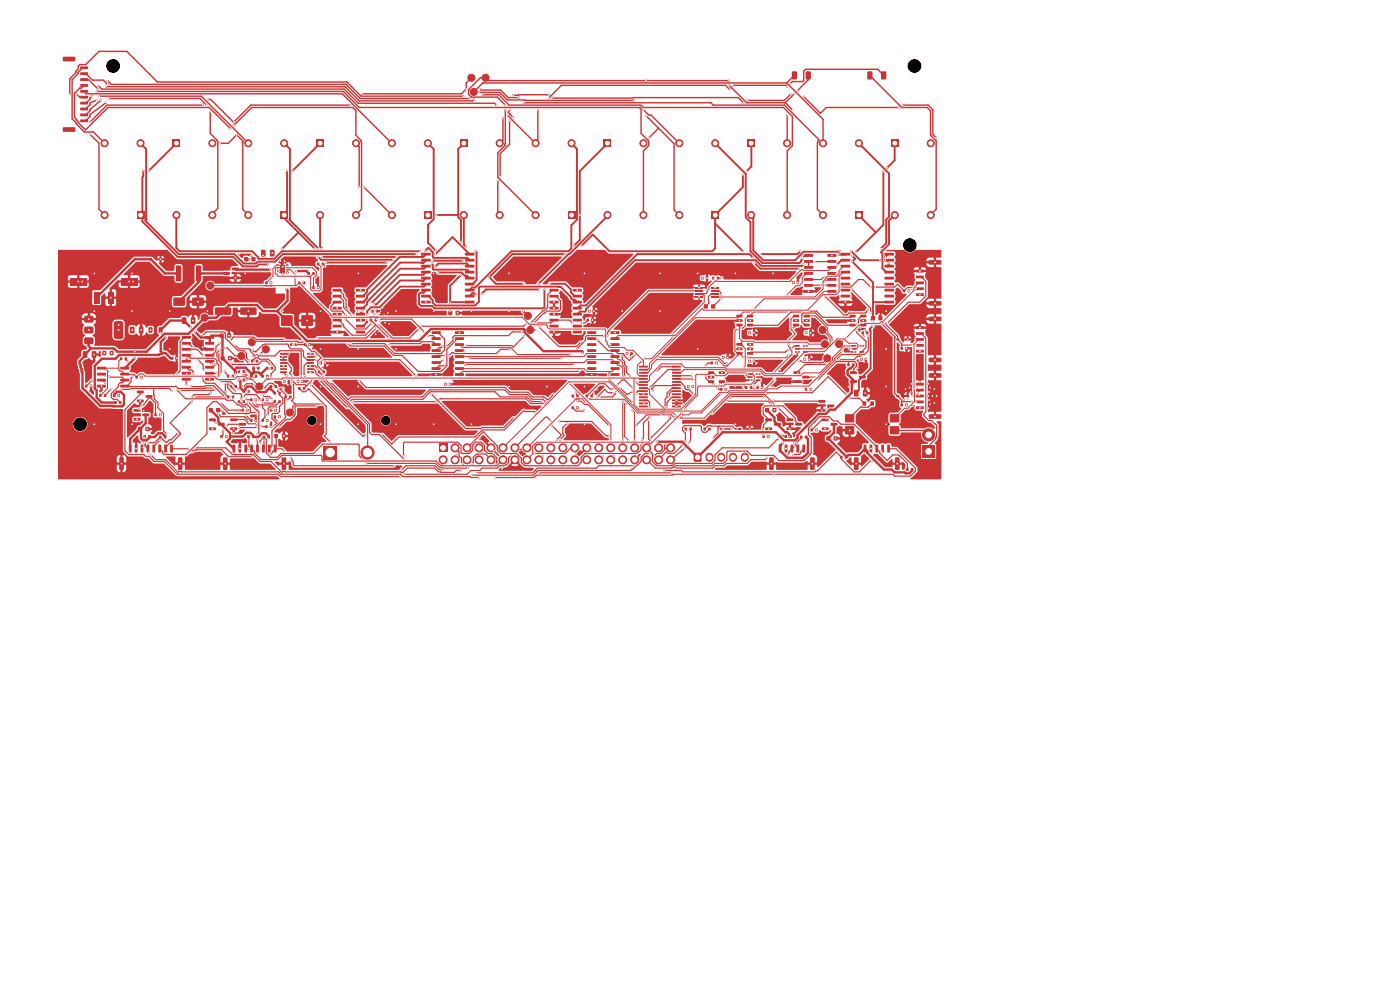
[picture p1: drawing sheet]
<svg xmlns="http://www.w3.org/2000/svg" width="297mm" height="210mm" viewBox="0 0 297 210" stroke-linecap="round" stroke-linejoin="round" font-family="sans-serif">
<g fill="#c83434">
<path d="M182.8 70.3h.5v.6h-.5z"/>
<path d="M183.7 70.3h.5v.6h-.5z"/>
<path d="M149.3 90.7h.4v.6h-.4z"/>
<path d="M150.3 90.7h.4v.6h-.4z"/>
<path d="M168.7 73.2h.9l.1 .3h-1z"/>
<path d="M168.7 73.9l.9-.1 .1 .3-1 .1z"/>
<path d="M168.7 74.5h.9l.1 .3h-1z"/>
<path d="M170.4 74.5h.9v.3h-.9z"/>
<path d="M170.4 73.2h.9v.3h-.9z"/>
<path d="M53.6 77.8h.4v.6h-.4z"/>
<path d="M54.6 77.8h.4v.6h-.4z"/>
</g>
<circle cx="53.4" cy="72.6" r=".75" fill="#c83434" stroke="#c83434" stroke-width=".21"/>
<g fill="#c83434">
<path d="M58.2 92.1h.7v.8h-.7z"/>
<path d="M59.9 92.1h.7v.8h-.7z"/>
<path d="M162.4 88.8h1.3l.1 .5h-1.4z"/>
<path d="M162.4 90.7h1.3l.1 .5h-1.4z"/>
<path d="M164.2 89.7h1.4l.1 .5-1.4 .1z"/>
<path d="M28.4 86.8h1.3l.1 .5h-1.4z"/>
<path d="M28.4 88.7h1.3l.1 .5h-1.4z"/>
<path d="M30.2 87.7h1.4l.1 .5-1.4 .1z"/>
<path d="M120.5 44.9h1.5v1.5h-1.5z"/>
</g>
<g fill="#c83434" stroke="#c83434" stroke-width=".21">
<circle cx="121.2" cy="30.4" r=".75"/>
<circle cx="113.6" cy="30.4" r=".75"/>
<circle cx="113.6" cy="45.6" r=".75"/>
</g>
<g fill="#c83434">
<path d="M63.3 82.1h.4v.6h-.4z"/>
<path d="M64.3 82.1h.4v.6h-.4z"/>
<path d="M90 44.9h1.5v1.5h-1.5z"/>
</g>
<g fill="#c83434" stroke="#c83434" stroke-width=".21">
<circle cx="90.8" cy="30.4" r=".75"/>
<circle cx="83.1" cy="30.4" r=".75"/>
<circle cx="83.1" cy="45.6" r=".75"/>
</g>
<g fill="#c83434">
<path d="M162.3 86.6h.8v.8h-.8z"/>
<path d="M163.9 86.6h.8v.8h-.8z"/>
<path d="M153.2 75.5h.5v.6h-.5z"/>
<path d="M154.1 75.5h.5v.6h-.5z"/>
<path d="M182.5 75.9h.5v.6h-.5z"/>
<path d="M183.4 75.9h.5v.6h-.5z"/>
<path d="M29.3 90.6h.8v.8h-.8z"/>
<path d="M30.9 90.6h.8v.8h-.8z"/>
</g>
<circle cx="61.5" cy="87.5" r=".75" fill="#c83434" stroke="#c83434" stroke-width=".21"/>
<path d="M67.2 29.6h1.5v1.5h-1.5z" fill="#c83434"/>
<g fill="#c83434" stroke="#c83434" stroke-width=".21">
<circle cx="67.9" cy="45.6" r=".75"/>
<circle cx="75.5" cy="45.6" r=".75"/>
<circle cx="75.5" cy="30.4" r=".75"/>
</g>
<g fill="#c83434">
<path d="M55.5 79.5h.4v.6h-.4z"/>
<path d="M56.5 79.5h.4v.6h-.4z"/>
<path d="M27.6 69.3h.7l.2 .1v1.1l-.1 .2h-.6l-.2-.1z"/>
<path d="M29.5 69.3h.7l.2 .1 .1 1.1-.2 .2h-.6l-.2-.1z"/>
<path d="M158.1 81.9h.4v.6h-.4z"/>
<path d="M159.1 81.9h.4v.6h-.4z"/>
<path d="M93.1 94.2h1.7v1.7h-1.7z"/>
</g>
<g fill="#c83434" stroke="#c83434" stroke-width=".21">
<circle cx="94" cy="97.5" r=".85"/>
<circle cx="96.5" cy="95" r=".85"/>
<circle cx="96.5" cy="97.5" r=".85"/>
<circle cx="99.1" cy="95" r=".85"/>
<circle cx="99.1" cy="97.5" r=".85"/>
<circle cx="101.6" cy="95" r=".85"/>
<circle cx="101.6" cy="97.5" r=".85"/>
<circle cx="104.2" cy="95" r=".85"/>
<circle cx="104.2" cy="97.5" r=".85"/>
<circle cx="106.7" cy="95" r=".85"/>
<circle cx="106.7" cy="97.5" r=".85"/>
<circle cx="109.2" cy="95" r=".85"/>
<circle cx="109.2" cy="97.5" r=".85"/>
<circle cx="111.8" cy="95" r=".85"/>
<circle cx="111.8" cy="97.5" r=".85"/>
<circle cx="114.3" cy="95" r=".85"/>
<circle cx="114.3" cy="97.5" r=".85"/>
<circle cx="116.9" cy="95" r=".85"/>
<circle cx="116.9" cy="97.5" r=".85"/>
<circle cx="119.4" cy="95" r=".85"/>
<circle cx="119.4" cy="97.5" r=".85"/>
<circle cx="121.9" cy="95" r=".85"/>
<circle cx="121.9" cy="97.5" r=".85"/>
<circle cx="124.5" cy="95" r=".85"/>
<circle cx="124.5" cy="97.5" r=".85"/>
<circle cx="127" cy="95" r=".85"/>
<circle cx="127" cy="97.5" r=".85"/>
<circle cx="129.6" cy="95" r=".85"/>
<circle cx="129.6" cy="97.5" r=".85"/>
<circle cx="132.1" cy="95" r=".85"/>
<circle cx="132.1" cy="97.5" r=".85"/>
<circle cx="134.6" cy="95" r=".85"/>
<circle cx="134.6" cy="97.5" r=".85"/>
<circle cx="137.2" cy="95" r=".85"/>
<circle cx="137.2" cy="97.5" r=".85"/>
<circle cx="139.7" cy="95" r=".85"/>
<circle cx="139.7" cy="97.5" r=".85"/>
<circle cx="142.3" cy="95" r=".85"/>
<circle cx="142.3" cy="97.5" r=".85"/>
</g>
<g fill="#c83434">
<path d="M91.6 70.3h1.8l.1 .5h-1.9z"/>
<path d="M91.6 71.6l1.8-.1 .1 .5-1.9 .1z"/>
<path d="M91.6 72.8h1.8l.1 .5-1.9 .1z"/>
<path d="M91.6 74.1h1.8l.1 .5-1.9 .1z"/>
<path d="M91.6 75.4l1.8-.1 .1 .5-1.9 .1z"/>
<path d="M91.6 76.6h1.8l.1 .5-1.9 .1z"/>
<path d="M91.6 77.9h1.8l.1 .5-1.9 .1z"/>
<path d="M91.6 79.2h1.8l.1 .5h-1.9z"/>
<path d="M96.5 79.2h1.9v.5h-1.8z"/>
<path d="M96.5 77.9h1.9v.5l-1.8 .1z"/>
<path d="M96.5 76.6h1.9v.5l-1.8 .1z"/>
<path d="M96.5 75.4l1.9-.1v.5l-1.8 .1z"/>
<path d="M96.5 74.1h1.9v.5l-1.8 .1z"/>
<path d="M96.5 72.8h1.9v.5l-1.8 .1z"/>
<path d="M96.5 71.6l1.9-.1v.5l-1.8 .1z"/>
<path d="M96.5 70.3h1.9v.5h-1.8z"/>
<path d="M67.8 76.7h.5v.6h-.5z"/>
<path d="M68.7 76.7h.5v.6h-.5z"/>
<path d="M97.6 29.6h1.5v1.5h-1.5z"/>
</g>
<g fill="#c83434" stroke="#c83434" stroke-width=".21">
<circle cx="98.4" cy="45.6" r=".75"/>
<circle cx="106" cy="45.6" r=".75"/>
<circle cx="106" cy="30.4" r=".75"/>
</g>
<g fill="#c83434">
<path d="M145.8 81.7h.5v.6h-.5z"/>
<path d="M146.7 81.7h.5v.6h-.5z"/>
<path d="M194.3 86.2h1.6l.1 .5-1.6 .1z"/>
<path d="M194.3 85h1.6l.1 .5h-1.6z"/>
<path d="M194.3 83.7h1.6l.1 .5-1.6 .1z"/>
<path d="M194.3 82.5h1.6l.1 .5h-1.6z"/>
<path d="M194.3 81.2h1.6l.1 .5-1.6 .1z"/>
<path d="M197.1 87.9h2.4l.2 .2v.6l-.2 .2-2.3-.1-.2-.2z"/>
<path d="M197.1 79.2h2.4l.2 .2v.6l-.2 .2-2.3-.1-.2-.2z"/>
<path d="M174.4 88.8h1.3l.1 .5h-1.4z"/>
<path d="M174.4 90.7h1.3l.1 .5h-1.4z"/>
<path d="M176.2 89.7h1.4l.1 .5-1.4 .1z"/>
<path d="M172 90.9h.4v.6h-.4z"/>
<path d="M173 90.9h.4v.6h-.4z"/>
<path d="M191.1 85.6h.4v.6h-.4z"/>
<path d="M192.1 85.6h.4v.6h-.4z"/>
<path d="M148.8 58.7h.5v.6h-.5z"/>
<path d="M149.7 58.7h.5v.6h-.5z"/>
<path d="M46.6 70.8h.8v.8h-.8z"/>
<path d="M48.2 70.8h.8v.8h-.8z"/>
<path d="M53.3 76.3h.4v.6h-.4z"/>
<path d="M54.3 76.3h.4v.6h-.4z"/>
<path d="M55.5 84.5h.5v.6h-.5z"/>
<path d="M56.4 84.5h.5v.6h-.5z"/>
<path d="M46.8 92.3h.4v.6h-.4z"/>
<path d="M47.8 92.3h.4v.6h-.4z"/>
<path d="M25.5 75.8h.4v.6h-.4z"/>
<path d="M26.5 75.8h.4v.6h-.4z"/>
<path d="M32.8 87.7h.4v.6h-.4z"/>
<path d="M33.8 87.7h.4v.6h-.4z"/>
<path d="M156.2 66.8h1.2l.1 .5h-1.2z"/>
<path d="M156.2 67.7h1.2l.1 .5-1.2 .1z"/>
<path d="M156.2 68.7h1.2l.1 .5h-1.2z"/>
<path d="M158.5 68.7h1.2l.1 .5h-1.2z"/>
<path d="M158.5 67.7h1.2l.1 .5-1.2 .1z"/>
<path d="M158.5 66.8h1.2l.1 .5h-1.2z"/>
<path d="M31.7 54.8h.5v.4h-.5z"/>
<path d="M33.8 54.8h.5v.4h-.5z"/>
<path d="M179.8 77.1h.4v.6h-.4z"/>
<path d="M180.8 77.1h.4v.6h-.4z"/>
<path d="M65.3 57.7h.4v.6h-.4z"/>
<path d="M66.3 57.7h.4v.6h-.4z"/>
<path d="M183.2 94.3l.6 .1-.1 1.6-.5-.1z"/>
<path d="M184.5 94.3l.5 .1v1.6l-.5-.1z"/>
<path d="M185.7 94.3l.6 .1-.1 1.6-.5-.1z"/>
<path d="M187 94.3l.5 .1v1.6l-.5-.1z"/>
<path d="M188.2 94.3l.6 .1-.1 1.6-.5-.1z"/>
<path d="M181.2 97.1l.7-.1 .2 .2 .1 2.3-.2 .2h-.6l-.2-.2z"/>
<path d="M189.9 97.1l.7-.1 .2 .2 .1 2.3-.2 .2h-.6l-.2-.2z"/>
<path d="M190.2 71.8h.5v.4h-.5z"/>
<path d="M192.3 71.8h.5v.4h-.5z"/>
<path d="M36.3 75.7h.5v.6h-.5z"/>
<path d="M37.2 75.7h.5v.6h-.5z"/>
<path d="M191.6 61.4h.4v.6h-.4z"/>
<path d="M192.6 61.4h.4v.6h-.4z"/>
</g>
<circle cx="43.4" cy="67.4" r=".75" fill="#c83434" stroke="#c83434" stroke-width=".21"/>
<g fill="#c83434">
<path d="M190.2 83.8h.5v.4h-.5z"/>
<path d="M192.3 83.8h.5v.4h-.5z"/>
<path d="M52.5 92.3h.4v.6h-.4z"/>
<path d="M53.5 92.3h.4v.6h-.4z"/>
<path d="M156.2 72.8h1.2l.1 .5h-1.2z"/>
<path d="M156.2 73.7h1.2l.1 .5-1.2 .1z"/>
<path d="M156.2 74.7h1.2l.1 .5h-1.2z"/>
<path d="M158.5 74.7h1.2l.1 .5h-1.2z"/>
<path d="M158.5 73.7h1.2l.1 .5-1.2 .1z"/>
<path d="M158.5 72.8h1.2l.1 .5h-1.2z"/>
<path d="M58.1 88.1h.5v.6h-.5z"/>
<path d="M59 88.1h.5v.6h-.5z"/>
<path d="M152.8 82.3h.5v.6h-.5z"/>
<path d="M153.7 82.3h.5v.6h-.5z"/>
<path d="M181.2 82.7h.7l.2 .1 .1 1.1-.2 .2h-.6l-.2-.1z"/>
<path d="M183.1 82.7h.7l.2 .1 .1 1.1-.2 .2h-.6l-.2-.1z"/>
</g>
<circle cx="51.2" cy="75.5" r=".75" fill="#c83434" stroke="#c83434" stroke-width=".21"/>
<g fill="#c83434">
<path d="M58.1 83.1h.4v.6h-.4z"/>
<path d="M59.1 83.1h.4v.6h-.4z"/>
<path d="M59.5 44.9h1.5v1.5h-1.5z"/>
</g>
<g fill="#c83434" stroke="#c83434" stroke-width=".21">
<circle cx="60.3" cy="30.4" r=".75"/>
<circle cx="52.7" cy="30.4" r=".75"/>
<circle cx="52.7" cy="45.6" r=".75"/>
</g>
<g fill="#c83434">
<path d="M78.5 67.6h.4v.6h-.4z"/>
<path d="M79.5 67.6h.4v.6h-.4z"/>
<path d="M51.5 82.7h.4v.6h-.4z"/>
<path d="M52.5 82.7h.4v.6h-.4z"/>
</g>
<circle cx="103" cy="16.5" r=".75" fill="#c83434" stroke="#c83434" stroke-width=".21"/>
<g fill="#c83434">
<path d="M150.2 78.8h1.2l.1 .5h-1.2z"/>
<path d="M150.2 79.7h1.2l.1 .5-1.2 .1z"/>
<path d="M150.2 80.7h1.2l.1 .5h-1.2z"/>
<path d="M152.5 80.7h1.2l.1 .5h-1.2z"/>
<path d="M152.5 78.8h1.2l.1 .5h-1.2z"/>
<path d="M94.3 81.2h.5v.6h-.5z"/>
<path d="M95.2 81.2h.5v.6h-.5z"/>
<path d="M132.8 74.7h.5v.6h-.5z"/>
<path d="M133.7 74.7h.5v.6h-.5z"/>
<path d="M17.6 74.5h.7l.2 .1v1.1l-.1 .2h-.6l-.2-.1z"/>
<path d="M19.5 74.5h.7l.2 .1v1.1l-.1 .2h-.6l-.2-.1z"/>
<path d="M53.1 79.5h.4v.6h-.4z"/>
<path d="M54.1 79.5h.4v.6h-.4z"/>
</g>
<circle cx="178" cy="73" r=".75" fill="#c83434" stroke="#c83434" stroke-width=".21"/>
<g fill="#c83434">
<path d="M150.8 76.7h.4v.6h-.4z"/>
<path d="M151.8 76.7h.4v.6h-.4z"/>
<path d="M175.3 92.6h.8v.8h-.8z"/>
<path d="M176.9 92.6h.8v.8h-.8z"/>
<path d="M121.3 86.2h.4v.6h-.4z"/>
<path d="M122.3 86.2h.4v.6h-.4z"/>
<path d="M166.5 92.3h.4v.6h-.4z"/>
<path d="M167.5 92.3h.4v.6h-.4z"/>
<path d="M170.8 70.3h.5v.6h-.5z"/>
<path d="M171.7 70.3h.5v.6h-.5z"/>
</g>
<circle cx="44.6" cy="60.6" r=".75" fill="#c83434" stroke="#c83434" stroke-width=".21"/>
<g fill="#c83434">
<path d="M64.5 72.8h.5v.6h-.5z"/>
<path d="M65.4 72.8h.5v.6h-.5z"/>
<path d="M178.3 96.7h.4v.6h-.4z"/>
<path d="M179.3 96.7h.4v.6h-.4z"/>
</g>
<circle cx="100.5" cy="19.5" r=".75" fill="#c83434" stroke="#c83434" stroke-width=".21"/>
<path d="M151 44.9h1.5v1.5h-1.5z" fill="#c83434"/>
<g fill="#c83434" stroke="#c83434" stroke-width=".21">
<circle cx="151.7" cy="30.4" r=".75"/>
<circle cx="144.1" cy="30.4" r=".75"/>
<circle cx="144.1" cy="45.6" r=".75"/>
</g>
<g fill="#c83434">
<path d="M158.8 70.3h.5v.6h-.5z"/>
<path d="M159.7 70.3h.5v.6h-.5z"/>
<path d="M192.3 99.3h.4v.6h-.4z"/>
<path d="M193.3 99.3h.4v.6h-.4z"/>
<path d="M48.2 83.9h.4v.6h-.4z"/>
<path d="M49.2 83.9h.4v.6h-.4z"/>
<path d="M191.1 73.6h.4v.6h-.4z"/>
<path d="M192.1 73.6h.4v.6h-.4z"/>
<path d="M168.4 78.8h1.3l.1 .5h-1.4z"/>
<path d="M168.4 80.7h1.3l.1 .5h-1.4z"/>
<path d="M170.2 79.7h1.4l.1 .5-1.4 .1z"/>
<path d="M189.1 29.6h1.5v1.5h-1.5z"/>
</g>
<g fill="#c83434" stroke="#c83434" stroke-width=".21">
<circle cx="189.8" cy="45.6" r=".75"/>
<circle cx="197.4" cy="45.6" r=".75"/>
<circle cx="197.4" cy="30.4" r=".75"/>
</g>
<g fill="#c83434">
<path d="M170.8 82.3h.4v.6h-.4z"/>
<path d="M171.8 82.3h.4v.6h-.4z"/>
<path d="M56.3 90.2h.5v.6h-.5z"/>
<path d="M57.2 90.2h.5v.6h-.5z"/>
<path d="M55.5 88.9h.5v.6h-.5z"/>
<path d="M56.4 88.9h.5v.6h-.5z"/>
<path d="M89.4 53.7l1.9-.1 .1 .5-2 .1z"/>
<path d="M89.4 54.9h1.9l.1 .5-2 .1z"/>
<path d="M89.4 56.2h1.9l.1 .5h-2z"/>
<path d="M89.4 57.5l1.9-.1 .1 .5-2 .1z"/>
<path d="M89.4 58.7h1.9l.1 .5-2 .1z"/>
<path d="M89.4 60h1.9l.1 .5-2 .1z"/>
<path d="M89.4 61.3h1.9l.1 .4-2 .1z"/>
<path d="M89.4 62.6l1.9-.1 .1 .5-2 .1z"/>
<path d="M89.4 63.8h1.9l.1 .5-2 .1z"/>
<path d="M98.7 63.8h1.9l.1 .5-2 .1z"/>
<path d="M98.7 62.6l1.9-.1 .1 .5-2 .1z"/>
<path d="M98.7 61.3h1.9l.1 .4-2 .1z"/>
<path d="M98.7 60h1.9l.1 .5-2 .1z"/>
<path d="M98.7 58.7h1.9l.1 .5-2 .1z"/>
<path d="M98.7 57.5l1.9-.1 .1 .5-2 .1z"/>
<path d="M98.7 56.2h1.9l.1 .5h-2z"/>
<path d="M98.7 54.9h1.9l.1 .5-2 .1z"/>
<path d="M98.7 53.7l1.9-.1 .1 .5-2 .1z"/>
<path d="M58.8 56.1h.5v.2l-.5 .1z"/>
<path d="M58.8 56.6h.5v.2l-.5 .1z"/>
<path d="M58.8 57.1h.5v.2l-.5 .1z"/>
<path d="M58.8 57.6h.5v.2l-.5 .1z"/>
<path d="M60.7 57.6h.5v.2l-.5 .1z"/>
<path d="M60.7 57.1h.5v.2l-.5 .1z"/>
<path d="M60.7 56.6h.5v.2l-.5 .1z"/>
<path d="M60.7 56.1h.5v.2l-.5 .1z"/>
<path d="M59.6 56.2h.8v1.6h-.8z"/>
<path d="M19.9 61.9h1.2v2.5h-1.2z"/>
<path d="M22.9 61.9h1.2v2.5h-1.2z"/>
<path d="M14.9 58.9h3.4v1.6h-3.4z"/>
<path d="M25.7 58.9h3.4v1.6h-3.4z"/>
<path d="M124.8 65.7h.5v.6h-.5z"/>
<path d="M125.7 65.7h.5v.6h-.5z"/>
<path d="M56.5 77.8h.4v.6h-.4z"/>
<path d="M57.5 77.8h.4v.6h-.4z"/>
<path d="M38.6 67.3h.7l.2 .1v1.1l-.1 .2h-.6l-.2-.1z"/>
<path d="M40.5 67.3h.7l.2 .1v1.1l-.1 .2h-.6l-.2-.1z"/>
<path d="M18.1 81.6h.4v.6h-.4z"/>
<path d="M19.1 81.6h.4v.6h-.4z"/>
<path d="M168 15.2l.8-.1 .3 .2v1.3l-.2 .3h-.7l-.2-.2z"/>
<path d="M171 15.2l.8-.1 .2 .2v1.3l-.1 .3h-.8l-.2-.2z"/>
<path d="M60.4 83.9h.4v.6h-.4z"/>
<path d="M61.4 83.9h.4v.6h-.4z"/>
</g>
<g fill="#c83434" stroke="#c83434" stroke-width=".21">
<circle cx="175" cy="73" r=".75"/>
<circle cx="55" cy="82" r=".75"/>
</g>
<g fill="#c83434">
<path d="M17 14.1h1.6l.1 .5-1.6 .1z"/>
<path d="M17 15.4l1.6-.1 .1 .5-1.6 .1z"/>
<path d="M17 16.6h1.6l.1 .5-1.6 .1z"/>
<path d="M17 17.9l1.6-.1 .1 .5-1.6 .1z"/>
<path d="M17 19.1h1.6l.1 .5-1.6 .1z"/>
<path d="M17 20.4l1.6-.1 .1 .5-1.6 .1z"/>
<path d="M17 21.6h1.6l.1 .5-1.6 .1z"/>
<path d="M17 22.9l1.6-.1 .1 .5-1.6 .1z"/>
<path d="M17 24.1h1.6l.1 .5-1.6 .1z"/>
<path d="M17 25.4l1.6-.1 .1 .5-1.6 .1z"/>
<path d="M13.4 12.1l2.4-.1 .2 .3v.6l-.2 .1h-2.3l-.2-.2z"/>
<path d="M13.4 27h2.4l.2 .2v.6l-.2 .2h-2.3l-.2-.3z"/>
<path d="M27.4 94.3l.5 .1-.1 1.6-.5-.1z"/>
<path d="M28.6 94.3l.6 .1-.1 1.6-.5-.1z"/>
<path d="M29.9 94.3l.5 .1-.1 1.6-.5-.1z"/>
<path d="M31.1 94.3l.6 .1-.1 1.6-.5-.1z"/>
<path d="M32.4 94.3l.5 .1-.1 1.6-.5-.1z"/>
<path d="M33.6 94.3l.6 .1-.1 1.6-.5-.1z"/>
<path d="M34.9 94.3l.5 .1-.1 1.6-.5-.1z"/>
<path d="M36.1 94.3l.6 .1-.1 1.6-.5-.1z"/>
<path d="M25.3 97.1l.7-.1 .3 .2v2.3l-.2 .2h-.6l-.2-.2z"/>
<path d="M37.8 97.1l.7-.1 .2 .2v2.3l-.1 .2h-.6l-.3-.2z"/>
</g>
<circle cx="175.5" cy="76" r=".75" fill="#c83434" stroke="#c83434" stroke-width=".21"/>
<g fill="#c83434">
<path d="M194.3 62.2h1.6l.1 .5-1.6 .1z"/>
<path d="M194.3 61h1.6l.1 .5h-1.6z"/>
<path d="M194.3 59.7h1.6l.1 .5-1.6 .1z"/>
<path d="M194.3 58.5h1.6l.1 .5h-1.6z"/>
<path d="M194.3 57.2h1.6l.1 .5-1.6 .1z"/>
<path d="M197.1 63.9h2.4l.2 .2v.6l-.2 .2-2.3-.1-.2-.2z"/>
<path d="M197.1 55.2h2.4l.2 .2v.6l-.2 .2-2.3-.1-.2-.2z"/>
<path d="M170.6 53.9h1.8l.1 .5-1.9 .1z"/>
<path d="M170.6 55.2h1.8l.1 .5h-1.9z"/>
<path d="M170.6 56.5l1.8-.1 .1 .5-1.9 .1z"/>
<path d="M170.6 57.7h1.8l.1 .5-1.9 .1z"/>
<path d="M170.6 59h1.8l.1 .5-1.9 .1z"/>
<path d="M170.6 60.3h1.8l.1 .4-1.9 .1z"/>
<path d="M170.6 61.6l1.8-.1 .1 .5-1.9 .1z"/>
<path d="M175.5 61.6l1.9-.1v.5l-1.8 .1z"/>
<path d="M175.5 60.3h1.9v.4l-1.8 .1z"/>
<path d="M175.5 59h1.9v.5l-1.8 .1z"/>
<path d="M175.5 57.7h1.9v.5l-1.8 .1z"/>
<path d="M175.5 56.5l1.9-.1v.5l-1.8 .1z"/>
<path d="M175.5 55.2h1.9v.5h-1.8z"/>
<path d="M175.5 53.9h1.9v.5l-1.8 .1z"/>
</g>
<circle cx="100" cy="16.5" r=".75" fill="#c83434" stroke="#c83434" stroke-width=".21"/>
<g fill="#c83434">
<path d="M50.5 84.9h.4v.6h-.4z"/>
<path d="M51.5 84.9h.4v.6h-.4z"/>
<path d="M31.6 69.5l.6-.1 .2 .1v.9l-.2 .2-.7-.1z"/>
<path d="M33.7 69.5l.6-.1 .2 .1v.9l-.1 .2-.8-.1z"/>
<path d="M168.2 66.8h1.2l.1 .5h-1.2z"/>
<path d="M168.2 67.7h1.2l.1 .5-1.2 .1z"/>
<path d="M168.2 68.7h1.2l.1 .5h-1.2z"/>
<path d="M170.5 68.7h1.2l.1 .5h-1.2z"/>
<path d="M170.5 67.7h1.2l.1 .5-1.2 .1z"/>
<path d="M170.5 66.8h1.2l.1 .5h-1.2z"/>
<path d="M124.3 83.7h.4v.6h-.4z"/>
<path d="M125.3 83.7h.4v.6h-.4z"/>
<path d="M124.6 70.3h1.8l.1 .5h-1.9z"/>
<path d="M124.6 71.6l1.8-.1 .1 .5-1.9 .1z"/>
<path d="M124.6 72.8h1.8l.1 .5-1.9 .1z"/>
<path d="M124.6 74.1h1.8l.1 .5-1.9 .1z"/>
<path d="M124.6 75.4l1.8-.1 .1 .5-1.9 .1z"/>
<path d="M124.6 76.6h1.8l.1 .5-1.9 .1z"/>
<path d="M124.6 77.9h1.8l.1 .5-1.9 .1z"/>
<path d="M124.6 79.2h1.8l.1 .5h-1.9z"/>
<path d="M129.5 79.2h1.9v.5h-1.8z"/>
<path d="M129.5 77.9h1.9v.5l-1.8 .1z"/>
<path d="M129.5 76.6h1.9v.5l-1.8 .1z"/>
<path d="M129.5 75.4l1.9-.1v.5l-1.8 .1z"/>
<path d="M129.5 74.1h1.9v.5l-1.8 .1z"/>
<path d="M129.5 72.8h1.9v.5l-1.8 .1z"/>
<path d="M129.5 71.6l1.9-.1v.5l-1.8 .1z"/>
<path d="M129.5 70.3h1.9v.5h-1.8z"/>
<path d="M21.1 83.6h.4v.6h-.4z"/>
<path d="M22.1 83.6h.4v.6h-.4z"/>
<path d="M151.1 58.7h.4v.6h-.4z"/>
<path d="M152.1 58.7h.4v.6h-.4z"/>
<path d="M161.8 92.3h.4v.6h-.4z"/>
<path d="M162.8 92.3h.4v.6h-.4z"/>
<path d="M37.4 56.4l.8-.1 .2 .2v3l-.1 .2h-.7l-.3-.2z"/>
<path d="M41.6 56.4l.8-.1 .3 .2v3l-.2 .2h-.7l-.2-.2z"/>
<path d="M180.7 73.2h.9l.1 .3h-1z"/>
<path d="M180.7 73.9l.9-.1 .1 .3-1 .1z"/>
<path d="M180.7 74.5h.9l.1 .3h-1z"/>
<path d="M182.4 74.5h.9v.3h-.9z"/>
<path d="M182.4 73.2h.9v.3h-.9z"/>
<path d="M184 15.2l.9-.1 .2 .2v1.3l-.2 .3h-.7l-.2-.2z"/>
<path d="M187 15.2l.8-.1 .2 .2v1.3l-.1 .3h-.8l-.2-.2z"/>
<path d="M66.3 60.7h.4v.6h-.4z"/>
<path d="M67.3 60.7h.4v.6h-.4z"/>
<path d="M29.1 44.9h1.5v1.5h-1.5z"/>
</g>
<g fill="#c83434" stroke="#c83434" stroke-width=".21">
<circle cx="29.8" cy="30.4" r=".75"/>
<circle cx="22.2" cy="30.4" r=".75"/>
<circle cx="22.2" cy="45.6" r=".75"/>
</g>
<g fill="#c83434">
<path d="M180.2 66.8h1.2l.1 .5h-1.2z"/>
<path d="M180.2 67.7h1.2l.1 .5-1.2 .1z"/>
<path d="M180.2 68.7h1.2l.1 .5h-1.2z"/>
<path d="M182.5 68.7h1.2l.1 .5h-1.2z"/>
<path d="M182.5 67.7h1.2l.1 .5-1.2 .1z"/>
<path d="M182.5 66.8h1.2l.1 .5h-1.2z"/>
<path d="M181.5 44.9h1.5v1.5h-1.5z"/>
</g>
<g fill="#c83434" stroke="#c83434" stroke-width=".21">
<circle cx="182.2" cy="30.4" r=".75"/>
<circle cx="174.6" cy="30.4" r=".75"/>
<circle cx="174.6" cy="45.6" r=".75"/>
</g>
<g fill="#c83434">
<path d="M50.5 78.5h.4v.6h-.4z"/>
<path d="M51.5 78.5h.4v.6h-.4z"/>
<path d="M45.6 65.3l3.3-.1 .1 .3v1.1l-.2 .2h-3.1l-.2-.2z"/>
<path d="M51 65.3l3.3-.1 .1 .3v1.1l-.2 .2h-3.1l-.2-.2z"/>
<path d="M95.1 66h.8v.8h-.8z"/>
<path d="M96.7 66h.8v.8h-.8z"/>
<path d="M51.8 54.6h.8v.8h-.8z"/>
<path d="M53.4 54.6h.8v.8h-.8z"/>
<path d="M63 80.6h.5v.6h-.5z"/>
<path d="M63.9 80.6h.5v.6h-.5z"/>
<path d="M38.6 71.3h1.8l.1 .5h-1.9z"/>
<path d="M38.6 72.6l1.8-.1 .1 .5-1.9 .1z"/>
<path d="M38.6 73.8h1.8l.1 .5-1.9 .1z"/>
<path d="M38.6 75.1h1.8l.1 .5-1.9 .1z"/>
<path d="M38.6 76.4l1.8-.1 .1 .5-1.9 .1z"/>
<path d="M38.6 77.6h1.8l.1 .5-1.9 .1z"/>
<path d="M38.6 78.9h1.8l.1 .5-1.9 .1z"/>
<path d="M38.6 80.2h1.8l.1 .5h-1.9z"/>
<path d="M43.5 80.2h1.9v.5h-1.8z"/>
<path d="M43.5 78.9h1.9v.5l-1.8 .1z"/>
<path d="M43.5 77.6h1.9v.5l-1.8 .1z"/>
<path d="M43.5 76.4l1.9-.1v.5l-1.8 .1z"/>
<path d="M43.5 75.1h1.9v.5l-1.8 .1z"/>
<path d="M43.5 73.8h1.9v.5l-1.8 .1z"/>
<path d="M43.5 72.6l1.9-.1v.5l-1.8 .1z"/>
<path d="M43.5 71.3h1.9v.5h-1.8z"/>
</g>
<circle cx="112.5" cy="70" r=".75" fill="#c83434" stroke="#c83434" stroke-width=".21"/>
<g fill="#c83434">
<path d="M152.7 90.8h.5v.4h-.5z"/>
<path d="M154.8 90.8h.5v.4h-.5z"/>
<path d="M61.6 72.8h.5v.6h-.5z"/>
<path d="M62.5 72.8h.5v.6h-.5z"/>
<path d="M29.1 82.9h1.3l.1 .5h-1.4z"/>
<path d="M29.1 84.8h1.3l.1 .5h-1.4z"/>
<path d="M30.9 83.8h1.4l.1 .5-1.4 .1z"/>
<path d="M49.4 94.3l.5 .1-.1 1.6-.5-.1z"/>
<path d="M50.6 94.3l.6 .1-.1 1.6-.5-.1z"/>
<path d="M51.9 94.3l.5 .1-.1 1.6-.5-.1z"/>
<path d="M53.1 94.3l.6 .1-.1 1.6-.5-.1z"/>
<path d="M54.4 94.3l.5 .1-.1 1.6-.5-.1z"/>
<path d="M55.6 94.3l.6 .1-.1 1.6-.5-.1z"/>
<path d="M56.9 94.3l.5 .1-.1 1.6-.5-.1z"/>
<path d="M58.1 94.3l.6 .1-.1 1.6-.5-.1z"/>
<path d="M47.3 97.1l.7-.1 .3 .2v2.3l-.2 .2h-.6l-.2-.2z"/>
<path d="M59.8 97.1l.7-.1 .2 .2v2.3l-.1 .2h-.6l-.3-.2z"/>
<path d="M128.1 29.6h1.5v1.5h-1.5z"/>
</g>
<g fill="#c83434" stroke="#c83434" stroke-width=".21">
<circle cx="128.9" cy="45.6" r=".75"/>
<circle cx="136.5" cy="45.6" r=".75"/>
<circle cx="136.5" cy="30.4" r=".75"/>
<circle cx="56.4" cy="74.1" r=".75"/>
</g>
<g fill="#c83434">
<path d="M48.2 79.5h.4v.6h-.4z"/>
<path d="M49.2 79.5h.4v.6h-.4z"/>
<path d="M180.4 78.8h1.3l.1 .5h-1.4z"/>
<path d="M180.4 80.7h1.3l.1 .5h-1.4z"/>
<path d="M182.2 79.7h1.4l.1 .5-1.4 .1z"/>
<path d="M55.8 92.4h.4v.6h-.4z"/>
<path d="M56.8 92.4h.4v.6h-.4z"/>
<path d="M179.3 87.9h1.9v1.6h-1.9z"/>
<path d="M179.3 90.5h1.9v1.6h-1.9z"/>
<path d="M188.8 90.5h1.9v1.6h-1.9z"/>
<path d="M188.8 87.9h1.9v1.6h-1.9z"/>
<path d="M21.7 74.5h.8v.8h-.8z"/>
<path d="M23.3 74.5h.8v.8h-.8z"/>
<path d="M173.7 84.9h1.3l.1 .5h-1.4z"/>
<path d="M173.7 86.8h1.3l.1 .5h-1.4z"/>
<path d="M175.5 85.8h1.4l.1 .5-1.4 .1z"/>
<path d="M168.1 59.6h.5v.6h-.5z"/>
<path d="M169 59.6h.5v.6h-.5z"/>
<path d="M169.8 92.4h.4v.6h-.4z"/>
<path d="M170.8 92.4h.4v.6h-.4z"/>
<path d="M121.3 83.7h.4v.6h-.4z"/>
<path d="M122.3 83.7h.4v.6h-.4z"/>
<path d="M50.5 80.3h.4v.6h-.4z"/>
<path d="M51.5 80.3h.4v.6h-.4z"/>
<path d="M158.7 79.2h.9l.1 .3h-1z"/>
<path d="M158.7 79.9l.9-.1 .1 .3-1 .1z"/>
<path d="M158.7 80.5h.9l.1 .3h-1z"/>
<path d="M160.4 80.5h.9v.3h-.9z"/>
<path d="M160.4 79.2h.9v.3h-.9z"/>
<path d="M68.6 94.6h2.8v2.8h-2.8z"/>
</g>
<circle cx="78" cy="96" r="1.4" fill="#c83434" stroke="#c83434" stroke-width=".21"/>
<g fill="#c83434">
<path d="M48.9 88.8h1.3l.1 .5h-1.4z"/>
<path d="M48.9 90.7h1.3l.1 .5h-1.4z"/>
<path d="M50.7 89.7h1.4l.1 .5-1.4 .1z"/>
<path d="M49.2 58.7h1.4l.1 .5h-1.4z"/>
<path d="M49.2 56.8h1.4l.1 .5h-1.4z"/>
<path d="M47.4 57.7h1.3l.1 .5-1.4 .1z"/>
<path d="M59.7 66.9h2.3v2.2h-2.3z"/>
<path d="M64 66.9h2.3v2.2h-2.3z"/>
<path d="M145.3 90.7h.4v.6h-.4z"/>
<path d="M146.3 90.7h.4v.6h-.4z"/>
<path d="M184.8 67.1h.8v.8h-.8z"/>
<path d="M186.4 67.1h.8v.8h-.8z"/>
<path d="M195.7 94.5h2.6v2.6h-2.6z"/>
</g>
<circle cx="197" cy="92.2" r="1.3" fill="#c83434" stroke="#c83434" stroke-width=".21"/>
<g fill="#c83434">
<path d="M67.3 55.7h.4v.6h-.4z"/>
<path d="M68.3 55.7h.4v.6h-.4z"/>
<path d="M53.1 88.9h.5v.6h-.5z"/>
<path d="M54 88.9h.5v.6h-.5z"/>
<path d="M60.1 80.6h.5v.6h-.5z"/>
<path d="M61 80.6h.5v.6h-.5z"/>
<path d="M158.8 76.3h.5v.6h-.5z"/>
<path d="M159.7 76.3h.5v.6h-.5z"/>
<path d="M33.8 92.4h.4v.6h-.4z"/>
<path d="M34.8 92.4h.4v.6h-.4z"/>
<path d="M178.4 53.7l1.9-.1 .1 .5-2 .1z"/>
<path d="M178.4 54.9h1.9l.1 .5-2 .1z"/>
<path d="M178.4 56.2h1.9l.1 .5h-2z"/>
<path d="M178.4 57.5l1.9-.1 .1 .5-2 .1z"/>
<path d="M178.4 58.7h1.9l.1 .5-2 .1z"/>
<path d="M178.4 60h1.9l.1 .5-2 .1z"/>
<path d="M178.4 61.3h1.9l.1 .4-2 .1z"/>
<path d="M178.4 62.6l1.9-.1 .1 .5-2 .1z"/>
<path d="M178.4 63.8h1.9l.1 .5-2 .1z"/>
<path d="M187.7 63.8h1.9l.1 .5-2 .1z"/>
<path d="M187.7 62.6l1.9-.1 .1 .5-2 .1z"/>
<path d="M187.7 61.3h1.9l.1 .4-2 .1z"/>
<path d="M187.7 60h1.9l.1 .5-2 .1z"/>
<path d="M187.7 58.7h1.9l.1 .5-2 .1z"/>
<path d="M187.7 57.5l1.9-.1 .1 .5-2 .1z"/>
<path d="M187.7 56.2h1.9l.1 .5h-2z"/>
<path d="M187.7 54.9h1.9l.1 .5-2 .1z"/>
<path d="M187.7 53.7l1.9-.1 .1 .5-2 .1z"/>
<path d="M51.3 86.7h.5v.6h-.5z"/>
<path d="M52.2 86.7h.5v.6h-.5z"/>
<path d="M158.6 29.6h1.5v1.5h-1.5z"/>
</g>
<g fill="#c83434" stroke="#c83434" stroke-width=".21">
<circle cx="159.3" cy="45.6" r=".75"/>
<circle cx="167" cy="45.6" r=".75"/>
<circle cx="167" cy="30.4" r=".75"/>
</g>
<g fill="#c83434">
<path d="M183 85.2h.7v.8h-.7z"/>
<path d="M184.7 85.2h.7v.8h-.7z"/>
<path d="M170.5 75.9h.5v.6h-.5z"/>
<path d="M171.4 75.9h.5v.6h-.5z"/>
<path d="M124.5 67.6h.4v.6h-.4z"/>
<path d="M125.5 67.6h.4v.6h-.4z"/>
<path d="M165.2 94.3l.6 .1-.1 1.6-.5-.1z"/>
<path d="M166.5 94.3l.5 .1v1.6l-.5-.1z"/>
<path d="M167.7 94.3l.6 .1-.1 1.6-.5-.1z"/>
<path d="M169 94.3l.5 .1v1.6l-.5-.1z"/>
<path d="M170.2 94.3l.6 .1-.1 1.6-.5-.1z"/>
<path d="M163.2 97.1l.7-.1 .2 .2v2.3l-.1 .2h-.6l-.2-.2z"/>
<path d="M171.9 97.1l.7-.1 .2 .2v2.3l-.1 .2h-.6l-.2-.2z"/>
<path d="M44.4 88.8h1.3l.1 .5h-1.4z"/>
<path d="M44.4 90.7h1.3l.1 .5h-1.4z"/>
<path d="M46.2 89.7h1.4l.1 .5-1.4 .1z"/>
<path d="M30.5 92.3h.4v.6h-.4z"/>
<path d="M31.5 92.3h.4v.6h-.4z"/>
<path d="M55.4 53h.7l.2 .1v1.1l-.1 .2h-.6l-.2-.1z"/>
<path d="M57.3 53h.7l.2 .1v1.1l-.1 .2h-.6l-.2-.1z"/>
<path d="M194.3 74.2h1.6l.1 .5-1.6 .1z"/>
<path d="M194.3 73h1.6l.1 .5h-1.6z"/>
<path d="M194.3 71.7h1.6l.1 .5-1.6 .1z"/>
<path d="M194.3 70.5h1.6l.1 .5h-1.6z"/>
<path d="M194.3 69.2h1.6l.1 .5-1.6 .1z"/>
<path d="M197.1 75.9h2.4l.2 .2v.6l-.2 .2-2.3-.1-.2-.2z"/>
<path d="M197.1 67.2h2.4l.2 .2v.6l-.2 .2-2.3-.1-.2-.2z"/>
<path d="M46.8 75.6h.8v.8h-.8z"/>
<path d="M48.4 75.6h.8v.8h-.8z"/>
<path d="M20.6 77.8h1.8l.1 .5-1.9 .1z"/>
<path d="M20.6 79.1h1.8l.1 .5-1.9 .1z"/>
<path d="M20.6 80.4l1.8-.1 .1 .5-1.9 .1z"/>
<path d="M20.6 81.6h1.8l.1 .5-1.9 .1z"/>
<path d="M25.5 81.6h1.9v.5l-1.8 .1z"/>
<path d="M25.5 80.4l1.9-.1v.5l-1.8 .1z"/>
<path d="M25.5 79.1h1.9v.5l-1.8 .1z"/>
<path d="M25.5 77.8h1.9v.5l-1.8 .1z"/>
<path d="M70.6 61.3h1.8l.1 .5h-1.9z"/>
<path d="M70.6 62.6l1.8-.1 .1 .5-1.9 .1z"/>
<path d="M70.6 63.8h1.8l.1 .5-1.9 .1z"/>
<path d="M70.6 65.1h1.8l.1 .5-1.9 .1z"/>
<path d="M70.6 66.4l1.8-.1 .1 .5-1.9 .1z"/>
<path d="M70.6 67.6h1.8l.1 .5-1.9 .1z"/>
<path d="M70.6 68.9h1.8l.1 .5-1.9 .1z"/>
<path d="M70.6 70.2h1.8l.1 .5h-1.9z"/>
<path d="M75.5 70.2h1.9v.5h-1.8z"/>
<path d="M75.5 68.9h1.9v.5l-1.8 .1z"/>
<path d="M75.5 67.6h1.9v.5l-1.8 .1z"/>
<path d="M75.5 66.4l1.9-.1v.5l-1.8 .1z"/>
<path d="M75.5 65.1h1.9v.5l-1.8 .1z"/>
<path d="M75.5 63.8h1.9v.5l-1.8 .1z"/>
<path d="M75.5 62.6l1.9-.1v.5l-1.8 .1z"/>
<path d="M75.5 61.3h1.9v.5h-1.8z"/>
<path d="M149.3 64.6h.8v.8h-.8z"/>
<path d="M150.9 64.6h.8v.8h-.8z"/>
<path d="M24 83.6h.5v.6h-.5z"/>
<path d="M24.9 83.6h.5v.6h-.5z"/>
<path d="M57.3 86.7h.5v.6h-.5z"/>
<path d="M58.2 86.7h.5v.6h-.5z"/>
<path d="M24.3 85.1h.4v.6h-.4z"/>
<path d="M25.3 85.1h.4v.6h-.4z"/>
<path d="M156.7 90.8h.5v.4h-.5z"/>
<path d="M158.8 90.8h.5v.4h-.5z"/>
<path d="M28.8 79.7h.4v.6h-.4z"/>
<path d="M29.8 79.7h.4v.6h-.4z"/>
<path d="M78.8 65.7h.5v.6h-.5z"/>
<path d="M79.7 65.7h.5v.6h-.5z"/>
<path d="M59.4 74.9h1.4l.1 .3h-1.4z"/>
<path d="M59.4 75.5h1.4l.1 .3-1.4 .1z"/>
<path d="M59.4 76.2h1.4l.1 .3h-1.4z"/>
<path d="M59.4 76.8h1.4l.1 .3-1.4 .1z"/>
<path d="M59.4 77.5h1.4l.1 .3h-1.4z"/>
<path d="M59.4 78.1h1.4l.1 .3-1.4 .1z"/>
<path d="M59.4 78.8h1.4l.1 .3h-1.4z"/>
<path d="M65.2 78.8h1.3l.1 .3h-1.4z"/>
<path d="M65.2 78.1h1.3l.1 .3-1.4 .1z"/>
<path d="M65.2 77.5h1.3l.1 .3h-1.4z"/>
<path d="M65.2 76.8h1.3l.1 .3-1.4 .1z"/>
<path d="M65.2 76.2h1.3l.1 .3h-1.4z"/>
<path d="M65.2 75.5h1.3l.1 .3-1.4 .1z"/>
<path d="M65.2 74.9h1.3l.1 .3h-1.4z"/>
<path d="M147.5 60.9h1.6v.3h-1.6z"/>
<path d="M147.5 61.5h1.6v.3h-1.6z"/>
<path d="M147.5 62.2h1.6v.3h-1.6z"/>
<path d="M147.5 62.8h1.6v.3h-1.6z"/>
<path d="M150.9 62.8h1.6v.3h-1.6z"/>
<path d="M150.9 62.2h1.6v.3h-1.6z"/>
<path d="M150.9 61.5h1.6v.3h-1.6z"/>
<path d="M150.9 60.9h1.6v.3h-1.6z"/>
<path d="M36.7 29.6h1.5v1.5h-1.5z"/>
</g>
<g fill="#c83434" stroke="#c83434" stroke-width=".21">
<circle cx="37.4" cy="45.6" r=".75"/>
<circle cx="45" cy="45.6" r=".75"/>
<circle cx="45" cy="30.4" r=".75"/>
<circle cx="112" cy="67" r=".75"/>
</g>
<g fill="#c83434">
<path d="M57.3 81.7h.4v.6h-.4z"/>
<path d="M58.3 81.7h.4v.6h-.4z"/>
<path d="M36.8 63.2h2.4v1.6h-2.4z"/>
<path d="M40.8 63.2h2.4v1.6h-2.4z"/>
<path d="M63.3 59.7h.4v.6h-.4z"/>
<path d="M64.3 59.7h.4v.6h-.4z"/>
<path d="M58.1 84.9h.4v.6h-.4z"/>
<path d="M59.1 84.9h.4v.6h-.4z"/>
<path d="M166.9 88.8h1.3l.1 .5h-1.4z"/>
<path d="M166.9 90.7h1.3l.1 .5h-1.4z"/>
<path d="M168.7 89.7h1.4l.1 .5-1.4 .1z"/>
<path d="M53.1 84.5h.5v.6h-.5z"/>
<path d="M54 84.5h.5v.6h-.5z"/>
<path d="M56.3 59.7h.5v.6h-.5z"/>
<path d="M57.2 59.7h.5v.6h-.5z"/>
<path d="M18 67h1.7l.1 .3v1l-.3 .2-1.5-.1-.2-.3 .1-.9z"/>
<path d="M18 69.3h1.7l.1 .3v1l-.3 .2-1.5-.1-.2-.3 .1-.9z"/>
<path d="M18 71.6h1.7l.1 .3v1l-.3 .2-1.5-.1-.2-.3 .1-.9z"/>
<path d="M24.3 68.2l.2-.1h1.1l.5 .3v3l-.2 .4-1.4 .1-.3-.3-.1-3z"/>
<path d="M135.6 77.6h1.8v.3l-1.8 .1z"/>
<path d="M135.6 78.3l1.8-.1v.3l-1.8 .1z"/>
<path d="M135.6 78.9h1.8v.3l-1.8 .1z"/>
<path d="M135.6 79.6l1.8-.1v.3l-1.8 .1z"/>
<path d="M135.6 80.2h1.8v.3l-1.8 .1z"/>
<path d="M135.6 80.9l1.8-.1v.3l-1.8 .1z"/>
<path d="M135.6 81.5h1.8v.3l-1.8 .1z"/>
<path d="M135.6 82.2l1.8-.1v.3l-1.8 .1z"/>
<path d="M135.6 82.8h1.8v.3l-1.8 .1z"/>
<path d="M135.6 83.5l1.8-.1v.3l-1.8 .1z"/>
<path d="M135.6 84.1h1.8v.3l-1.8 .1z"/>
<path d="M135.6 84.8l1.8-.1v.3l-1.8 .1z"/>
<path d="M135.6 85.4h1.8v.3l-1.8 .1z"/>
<path d="M135.6 86.1l1.8-.1v.3l-1.8 .1z"/>
<path d="M142.6 86.1l1.7-.1 .1 .3-1.8 .1z"/>
<path d="M142.6 85.4h1.7l.1 .3-1.8 .1z"/>
<path d="M142.6 84.8l1.7-.1 .1 .3-1.8 .1z"/>
<path d="M142.6 84.1h1.7l.1 .3-1.8 .1z"/>
<path d="M142.6 83.5l1.7-.1 .1 .3-1.8 .1z"/>
<path d="M142.6 82.8h1.7l.1 .3-1.8 .1z"/>
<path d="M142.6 82.2l1.7-.1 .1 .3-1.8 .1z"/>
<path d="M142.6 81.5h1.7l.1 .3-1.8 .1z"/>
<path d="M142.6 80.9l1.7-.1 .1 .3-1.8 .1z"/>
<path d="M142.6 80.2h1.7l.1 .3-1.8 .1z"/>
<path d="M142.6 79.6l1.7-.1 .1 .3-1.8 .1z"/>
<path d="M142.6 78.9h1.7l.1 .3-1.8 .1z"/>
<path d="M142.6 78.3l1.7-.1 .1 .3-1.8 .1z"/>
<path d="M142.6 77.6h1.7l.1 .3-1.8 .1z"/>
</g>
<circle cx="174.5" cy="70" r=".75" fill="#c83434" stroke="#c83434" stroke-width=".21"/>
<g fill="#c83434">
<path d="M67.5 78.6h.4v.6h-.4z"/>
<path d="M68.5 78.6h.4v.6h-.4z"/>
<path d="M44.3 86.6h.8v.8h-.8z"/>
<path d="M45.9 86.6h.8v.8h-.8z"/>
<path d="M147.2 96.1h1.6v1.8h-1.6z"/>
</g>
<path d="M150.5 96.9v.2M153 96.9v.2M155.5 96.9v.2M158 96.9v.2" fill="none" stroke="#c83434" stroke-width="1.7"/>
<g fill="#c83434">
<path d="M160.5 81.9h.5v.6h-.5z"/>
<path d="M161.4 81.9h.5v.6h-.5z"/>
<path d="M48.8 81.7h.4v.6h-.4z"/>
<path d="M49.8 81.7h.4v.6h-.4z"/>
<path d="M116.6 61.3h1.8l.1 .5h-1.9z"/>
<path d="M116.6 62.6l1.8-.1 .1 .5-1.9 .1z"/>
<path d="M116.6 63.8h1.8l.1 .5-1.9 .1z"/>
<path d="M116.6 65.1h1.8l.1 .5-1.9 .1z"/>
<path d="M116.6 66.4l1.8-.1 .1 .5-1.9 .1z"/>
<path d="M116.6 67.6h1.8l.1 .5-1.9 .1z"/>
<path d="M116.6 68.9h1.8l.1 .5-1.9 .1z"/>
<path d="M116.6 70.2h1.8l.1 .5h-1.9z"/>
<path d="M121.5 70.2h1.9v.5h-1.8z"/>
<path d="M121.5 68.9h1.9v.5l-1.8 .1z"/>
<path d="M121.5 67.6h1.9v.5l-1.8 .1z"/>
<path d="M121.5 66.4l1.9-.1v.5l-1.8 .1z"/>
<path d="M121.5 65.1h1.9v.5l-1.8 .1z"/>
<path d="M121.5 63.8h1.9v.5l-1.8 .1z"/>
<path d="M121.5 62.6l1.9-.1v.5l-1.8 .1z"/>
<path d="M121.5 61.3h1.9v.5h-1.8z"/>
</g>
<g fill="#c83434" stroke="#c83434" stroke-width=".21">
<circle cx="149" cy="59" r=".12"/>
<circle cx="195.1" cy="86.5" r=".12"/>
<circle cx="160.8" cy="79.3" r=".13"/>
<circle cx="125" cy="66" r=".13"/>
<circle cx="163.1" cy="91" r=".13"/>
<circle cx="113.8" cy="70" r=".13"/>
<circle cx="183.2" cy="71.4" r=".13"/>
<circle cx="182.8" cy="73.3" r=".13"/>
<circle cx="28.1" cy="70" r=".13"/>
<circle cx="65.9" cy="79" r=".12"/>
<circle cx="173.2" cy="91.2" r=".12"/>
<circle cx="45.1" cy="91" r=".13"/>
<circle cx="25.2" cy="70" r=".13"/>
<circle cx="135.2" cy="83.5" r=".13"/>
<circle cx="133" cy="75" r=".13"/>
<circle cx="175.1" cy="91" r=".13"/>
<circle cx="170.8" cy="73.3" r=".13"/>
<circle cx="78.7" cy="66.2" r=".12"/>
<circle cx="183.1" cy="68" r=".13"/>
<circle cx="171" cy="70.6" r=".12"/>
<circle cx="153.1" cy="79" r=".13"/>
<circle cx="76.5" cy="61.6" r=".12"/>
<circle cx="163" cy="92.6" r=".12"/>
<circle cx="170.7" cy="76.2" r=".12"/>
<circle cx="160.8" cy="81.8" r=".13"/>
<circle cx="159.1" cy="73" r=".13"/>
<circle cx="176.5" cy="54.2" r=".12"/>
<circle cx="130.5" cy="70.6" r=".13"/>
<circle cx="168.3" cy="59.9" r=".12"/>
<circle cx="25.1" cy="68.9" r=".12"/>
<circle cx="48" cy="92.6" r=".12"/>
<circle cx="60.3" cy="80.9" r=".12"/>
<circle cx="159" cy="70.6" r=".12"/>
<circle cx="122.5" cy="61.6" r=".12"/>
<circle cx="29.1" cy="89" r=".12"/>
<circle cx="159" cy="76.6" r=".12"/>
<circle cx="159.1" cy="74" r=".13"/>
<circle cx="97.5" cy="70.6" r=".12"/>
<circle cx="18.9" cy="70" r=".13"/>
<circle cx="182.7" cy="76.2" r=".12"/>
<circle cx="31.9" cy="70" r=".13"/>
<circle cx="195.1" cy="74.5" r=".12"/>
<circle cx="152" cy="77" r=".13"/>
<circle cx="94.5" cy="81.5" r=".12"/>
<circle cx="159.1" cy="68" r=".13"/>
<circle cx="192.3" cy="85.9" r=".12"/>
<circle cx="122.5" cy="86.5" r=".12"/>
<circle cx="63.2" cy="80.9" r=".12"/>
<circle cx="160.2" cy="82.5" r=".13"/>
<circle cx="151.7" cy="61" r=".12"/>
<circle cx="146" cy="82" r=".12"/>
<circle cx="30" cy="80" r=".13"/>
<circle cx="171.1" cy="68" r=".13"/>
<circle cx="195.1" cy="62.5" r=".12"/>
<circle cx="153.4" cy="75.8" r=".12"/>
<circle cx="153.1" cy="59" r=".13"/>
<circle cx="22.1" cy="74.9" r=".12"/>
<circle cx="34" cy="88" r=".12"/>
<circle cx="60.1" cy="77.7" r=".12"/>
<circle cx="122.1" cy="83.3" r=".13"/>
<circle cx="150.9" cy="80" r=".12"/>
<circle cx="181.6" cy="98.4" r=".12"/>
<circle cx="108" cy="58" r=".12"/>
<circle cx="100" cy="66" r=".13"/>
<circle cx="117.5" cy="70.4" r=".13"/>
<circle cx="147" cy="82" r=".12"/>
<circle cx="23.5" cy="63.1" r=".12"/>
<circle cx="48.6" cy="71.2" r=".12"/>
<circle cx="136.5" cy="83.6" r=".13"/>
<circle cx="144.9" cy="85.6" r=".12"/>
<circle cx="166.7" cy="95.1" r=".12"/>
<circle cx="192.2" cy="83.3" r=".13"/>
<circle cx="193.6" cy="84" r=".12"/>
<circle cx="61.1" cy="81.7" r=".12"/>
<circle cx="167.6" cy="91" r=".12"/>
<circle cx="31.3" cy="91" r=".12"/>
<circle cx="180" cy="66" r=".13"/>
<circle cx="193" cy="82.2" r=".12"/>
<circle cx="54.3" cy="84.8" r=".12"/>
<circle cx="60.2" cy="98.4" r=".12"/>
<circle cx="29.8" cy="85" r=".13"/>
<circle cx="171.7" cy="76.2" r=".13"/>
<circle cx="34.1" cy="55" r=".13"/>
<circle cx="133.6" cy="75.7" r=".12"/>
<circle cx="115.1" cy="96.7" r=".12"/>
<circle cx="164" cy="58" r=".13"/>
<circle cx="81.2" cy="65.3" r=".12"/>
<circle cx="160" cy="76.6" r=".13"/>
<circle cx="49.6" cy="91" r=".12"/>
<circle cx="44" cy="66" r=".13"/>
<circle cx="195.1" cy="57.5" r=".12"/>
<circle cx="84" cy="90" r=".12"/>
<circle cx="154.4" cy="75.8" r=".12"/>
<circle cx="58.5" cy="87" r=".12"/>
<circle cx="79.7" cy="65.8" r=".12"/>
<circle cx="148.3" cy="63" r=".12"/>
<circle cx="80.3" cy="70.3" r=".13"/>
<circle cx="124" cy="90" r=".12"/>
<circle cx="196.9" cy="86.6" r=".12"/>
<circle cx="143.5" cy="86.2" r=".12"/>
<circle cx="76" cy="82" r=".13"/>
<circle cx="163.6" cy="98.4" r=".12"/>
<circle cx="49.6" cy="91.8" r=".12"/>
<circle cx="197.1" cy="83.1" r=".12"/>
<circle cx="92" cy="58" r=".12"/>
<circle cx="125.7" cy="67.9" r=".12"/>
<circle cx="180" cy="82" r=".12"/>
<circle cx="100" cy="90" r=".12"/>
<circle cx="186.5" cy="66.6" r=".12"/>
<circle cx="190.3" cy="98.4" r=".12"/>
<circle cx="97.1" cy="66.4" r=".12"/>
<circle cx="60.2" cy="92.5" r=".12"/>
<circle cx="193.2" cy="83.1" r=".12"/>
<circle cx="79.9" cy="67.7" r=".12"/>
<circle cx="140" cy="66" r=".13"/>
<circle cx="71.5" cy="70.4" r=".12"/>
<circle cx="150" cy="59" r=".13"/>
<circle cx="47.2" cy="87.3" r=".12"/>
<circle cx="49.9" cy="58.9" r=".13"/>
<circle cx="172" cy="82.6" r=".12"/>
<circle cx="69" cy="56.6" r=".12"/>
<circle cx="84" cy="74" r=".13"/>
<circle cx="183.4" cy="70" r=".12"/>
<circle cx="60.3" cy="55.4" r=".12"/>
<circle cx="172" cy="70.6" r=".13"/>
<circle cx="182.5" cy="69.6" r=".13"/>
<circle cx="132" cy="66" r=".13"/>
<circle cx="122.3" cy="96.1" r=".12"/>
<circle cx="81.5" cy="66.8" r=".13"/>
<circle cx="81.7" cy="68.4" r=".12"/>
<circle cx="92.5" cy="79.4" r=".12"/>
<circle cx="20" cy="58" r=".13"/>
<circle cx="76" cy="90" r=".13"/>
<circle cx="165.5" cy="78.5" r=".12"/>
<circle cx="18.9" cy="67.7" r=".13"/>
<circle cx="193.4" cy="81.4" r=".13"/>
<circle cx="30.5" cy="87.1" r=".12"/>
<circle cx="117.5" cy="66.6" r=".13"/>
<circle cx="197.1" cy="84.8" r=".12"/>
<circle cx="180.2" cy="91.3" r=".12"/>
<circle cx="54.3" cy="89.2" r=".12"/>
<circle cx="174.4" cy="87" r=".13"/>
<circle cx="171.5" cy="61.8" r=".13"/>
<circle cx="140" cy="58" r=".13"/>
<circle cx="130.1" cy="96.7" r=".12"/>
<circle cx="50.8" cy="53.9" r=".12"/>
<circle cx="76" cy="66" r=".13"/>
<circle cx="102.4" cy="95.8" r=".12"/>
<circle cx="92" cy="90" r=".12"/>
<circle cx="68" cy="66" r=".13"/>
<circle cx="198.3" cy="64.3" r=".13"/>
<circle cx="117.5" cy="64.1" r=".13"/>
<circle cx="106.5" cy="99.4" r=".12"/>
<circle cx="155" cy="91" r=".12"/>
<circle cx="71.5" cy="66.6" r=".12"/>
<circle cx="193.6" cy="86.2" r=".13"/>
<circle cx="57.7" cy="53.7" r=".12"/>
<circle cx="156" cy="82" r=".12"/>
<circle cx="188" cy="74" r=".13"/>
<circle cx="198.3" cy="88.4" r=".13"/>
<circle cx="198.2" cy="82.5" r=".12"/>
<circle cx="38.2" cy="98.4" r=".12"/>
<circle cx="183.7" cy="76.2" r=".13"/>
<circle cx="57.5" cy="90.5" r=".12"/>
<circle cx="52.5" cy="87" r=".12"/>
<circle cx="148" cy="58" r=".13"/>
<circle cx="17.5" cy="59.7" r=".12"/>
<circle cx="80.7" cy="66.1" r=".12"/>
<circle cx="19.3" cy="81.9" r=".12"/>
<circle cx="48.8" cy="76" r=".13"/>
<circle cx="20" cy="90" r=".12"/>
<circle cx="198.3" cy="55.6" r=".13"/>
<circle cx="28" cy="58" r=".13"/>
<circle cx="52" cy="58" r=".13"/>
<circle cx="101.8" cy="93" r=".13"/>
<circle cx="195.1" cy="69.5" r=".12"/>
<circle cx="59.3" cy="88.4" r=".12"/>
<circle cx="198.3" cy="67.6" r=".13"/>
<circle cx="156" cy="90" r=".12"/>
<circle cx="82.6" cy="68.7" r=".12"/>
<circle cx="125.9" cy="83.3" r=".13"/>
<circle cx="192.3" cy="73.9" r=".12"/>
<circle cx="184.7" cy="95.1" r=".12"/>
<circle cx="196.9" cy="81.4" r=".13"/>
<circle cx="64.2" cy="80.9" r=".12"/>
<circle cx="43" cy="73.6" r=".13"/>
<circle cx="44.5" cy="80.4" r=".12"/>
<circle cx="179.3" cy="64.1" r=".13"/>
<circle cx="126.7" cy="82.6" r=".13"/>
<circle cx="135.1" cy="96.7" r=".13"/>
<circle cx="148.3" cy="61" r=".12"/>
<circle cx="23.7" cy="74.9" r=".12"/>
<circle cx="195.1" cy="81" r=".12"/>
<circle cx="197.3" cy="85.8" r=".12"/>
<circle cx="108" cy="66" r=".13"/>
<circle cx="117.5" cy="65.4" r=".13"/>
<circle cx="21.5" cy="81.9" r=".12"/>
<circle cx="143.5" cy="84.9" r=".12"/>
<circle cx="168.9" cy="68" r=".13"/>
<circle cx="92" cy="66" r=".13"/>
<circle cx="180.9" cy="68" r=".13"/>
<circle cx="20" cy="66" r=".13"/>
<circle cx="164.3" cy="87" r=".12"/>
<circle cx="180" cy="74" r=".13"/>
<circle cx="156.9" cy="68" r=".13"/>
<circle cx="197.3" cy="82.2" r=".12"/>
<circle cx="127.8" cy="96.7" r=".12"/>
<circle cx="116" cy="82" r=".12"/>
<circle cx="197.8" cy="84" r=".12"/>
<circle cx="65.2" cy="68" r=".13"/>
<circle cx="195" cy="83.8" r=".13"/>
<circle cx="65.9" cy="75" r=".13"/>
<circle cx="181.2" cy="74.7" r=".12"/>
<circle cx="198.3" cy="76.3" r=".13"/>
<circle cx="183.6" cy="83.4" r=".12"/>
<circle cx="25.8" cy="98.4" r=".12"/>
<circle cx="159.2" cy="80.7" r=".12"/>
<circle cx="110.3" cy="95.6" r=".12"/>
<circle cx="57.5" cy="60" r=".13"/>
<circle cx="60" cy="58" r=".13"/>
<circle cx="52.7" cy="66" r=".13"/>
<circle cx="194.5" cy="82" r=".13"/>
<circle cx="28.2" cy="59.7" r=".12"/>
<circle cx="191.7" cy="84.8" r=".13"/>
<circle cx="156.9" cy="74" r=".13"/>
<circle cx="27.4" cy="59.7" r=".12"/>
<circle cx="53.3" cy="54.2" r=".13"/>
<circle cx="188" cy="82" r=".12"/>
<circle cx="37.5" cy="76" r=".13"/>
<circle cx="195.8" cy="82" r=".13"/>
<circle cx="108" cy="82" r=".12"/>
<circle cx="96.9" cy="96.3" r=".13"/>
<circle cx="192.1" cy="82.5" r=".13"/>
<circle cx="28" cy="66" r=".13"/>
<circle cx="177.3" cy="93" r=".12"/>
<circle cx="161.7" cy="82.2" r=".13"/>
<circle cx="196.9" cy="84" r=".12"/>
<circle cx="82.3" cy="66.4" r=".12"/>
<circle cx="28" cy="90" r=".12"/>
<circle cx="60" cy="66" r=".13"/>
<circle cx="90.4" cy="64.1" r=".12"/>
<circle cx="170.3" cy="81" r=".12"/>
<circle cx="198.7" cy="84" r=".12"/>
<circle cx="68" cy="82" r=".13"/>
<circle cx="47.8" cy="98.4" r=".12"/>
<circle cx="25.2" cy="83.9" r=".12"/>
<circle cx="28.9" cy="95.1" r=".12"/>
<circle cx="56.7" cy="89.2" r=".13"/>
<circle cx="169.2" cy="74.7" r=".12"/>
<circle cx="56.7" cy="84.8" r=".13"/>
<circle cx="29.9" cy="70" r=".13"/>
<circle cx="182" cy="78.1" r=".12"/>
<circle cx="188" cy="66" r=".13"/>
<circle cx="60" cy="56.6" r=".12"/>
<circle cx="169.3" cy="59.9" r=".12"/>
<circle cx="192.6" cy="84.5" r=".12"/>
<circle cx="40.9" cy="68" r=".13"/>
<circle cx="68" cy="74" r=".13"/>
<circle cx="95.5" cy="81.5" r=".13"/>
<circle cx="80.3" cy="66.8" r=".13"/>
<circle cx="36" cy="66" r=".13"/>
<circle cx="67.5" cy="61" r=".13"/>
<circle cx="79.4" cy="66.7" r=".12"/>
<circle cx="76" cy="58" r=".13"/>
<circle cx="124" cy="58" r=".13"/>
<circle cx="104.8" cy="95.6" r=".12"/>
<circle cx="172.3" cy="98.4" r=".12"/>
<circle cx="36" cy="74" r=".13"/>
<circle cx="192.6" cy="72" r=".13"/>
<circle cx="68" cy="90" r=".13"/>
<circle cx="19.9" cy="75.2" r=".12"/>
<circle cx="79.7" cy="70.9" r=".13"/>
<circle cx="198.2" cy="85.5" r=".12"/>
<circle cx="125.3" cy="95.6" r=".12"/>
<circle cx="124" cy="82" r=".12"/>
<circle cx="65.7" cy="73.1" r=".12"/>
<circle cx="198.3" cy="79.7" r=".13"/>
<circle cx="154" cy="82.6" r=".12"/>
<circle cx="50.9" cy="95.1" r=".12"/>
<circle cx="126" cy="66" r=".13"/>
<circle cx="159" cy="91" r=".12"/>
<circle cx="71.5" cy="65.4" r=".12"/>
<circle cx="148" cy="74" r=".13"/>
<circle cx="192.8" cy="61.7" r=".13"/>
<circle cx="156" cy="58" r=".13"/>
<circle cx="42" cy="64" r=".13"/>
<circle cx="188" cy="90" r=".12"/>
<circle cx="160" cy="70.6" r=".13"/>
<circle cx="76" cy="74" r=".13"/>
<circle cx="164" cy="82" r=".12"/>
<circle cx="69" cy="77" r=".13"/>
<circle cx="16.6" cy="59.7" r=".12"/>
<circle cx="61.4" cy="75" r=".13"/>
<circle cx="59.4" cy="55.3" r=".12"/>
<circle cx="125.5" cy="79.4" r=".13"/>
<circle cx="84" cy="66" r=".13"/>
<circle cx="151.4" cy="92.8" r=".12"/>
<circle cx="144.6" cy="94.4" r=".13"/>
<circle cx="145.4" cy="93.6" r=".12"/>
<circle cx="168" cy="73.9" r=".12"/>
<circle cx="167.2" cy="74.2" r=".12"/>
<circle cx="177.4" cy="76.3" r=".12"/>
<circle cx="174.7" cy="74.1" r=".12"/>
<circle cx="181.7" cy="70.1" r=".12"/>
<circle cx="181.9" cy="68.7" r=".12"/>
<circle cx="41.4" cy="70.4" r=".12"/>
<circle cx="34.1" cy="70.6" r=".12"/>
<circle cx="50.7" cy="80.6" r=".12"/>
<circle cx="35.1" cy="71.6" r=".12"/>
<circle cx="50" cy="79.2" r=".13"/>
<circle cx="40.4" cy="69.4" r=".12"/>
<circle cx="52.8" cy="76.9" r=".12"/>
<circle cx="54.5" cy="77.8" r=".12"/>
<circle cx="43.1" cy="80.2" r=".12"/>
<circle cx="47.8" cy="73.8" r=".12"/>
<circle cx="111.6" cy="68.7" r=".13"/>
<circle cx="133.6" cy="79.7" r=".13"/>
<circle cx="64.4" cy="72.4" r=".12"/>
<circle cx="67" cy="75.4" r=".13"/>
<circle cx="114.4" cy="69.4" r=".12"/>
<circle cx="123.2" cy="72.6" r=".12"/>
<circle cx="89.4" cy="69.2" r=".13"/>
<circle cx="67.4" cy="71.7" r=".13"/>
<circle cx="88.8" cy="69.8" r=".12"/>
<circle cx="132" cy="75.4" r=".13"/>
<circle cx="80.4" cy="69" r=".13"/>
<circle cx="79.8" cy="69.6" r=".12"/>
<circle cx="134.9" cy="81" r=".12"/>
<circle cx="53.5" cy="96.8" r=".12"/>
<circle cx="40.1" cy="95.2" r=".12"/>
<circle cx="40.7" cy="95.8" r=".12"/>
<circle cx="164.2" cy="100.6" r=".12"/>
<circle cx="83.5" cy="98.8" r=".13"/>
<circle cx="168.3" cy="96.5" r=".13"/>
<circle cx="61.7" cy="97.1" r=".13"/>
<circle cx="60.3" cy="95.7" r=".13"/>
<circle cx="85.6" cy="96.7" r=".12"/>
<circle cx="57.4" cy="96.4" r=".13"/>
<circle cx="105.1" cy="98.4" r=".13"/>
<circle cx="105.1" cy="101.3" r=".13"/>
<circle cx="161.9" cy="92.3" r=".13"/>
<circle cx="161.9" cy="91.1" r=".13"/>
<circle cx="167.4" cy="92.6" r=".12"/>
<circle cx="166" cy="94" r=".12"/>
<circle cx="30.2" cy="86.1" r=".12"/>
<circle cx="29.5" cy="86.8" r=".12"/>
<circle cx="169.4" cy="57" r=".13"/>
<circle cx="185.1" cy="69.2" r=".12"/>
<circle cx="180.8" cy="54.3" r=".13"/>
<circle cx="111" cy="60.2" r=".12"/>
<circle cx="69.2" cy="55.7" r=".12"/>
<circle cx="123.4" cy="52.1" r=".12"/>
<circle cx="95.5" cy="64.2" r=".12"/>
<circle cx="66.7" cy="52.7" r=".13"/>
<circle cx="181.6" cy="53.5" r=".12"/>
<circle cx="123" cy="45.6" r=".13"/>
<circle cx="97.8" cy="51.3" r=".13"/>
<circle cx="92.6" cy="45.6" r=".13"/>
<circle cx="30.4" cy="36.2" r=".12"/>
<circle cx="103.8" cy="58.8" r=".13"/>
<circle cx="95.5" cy="66" r=".13"/>
<circle cx="56.8" cy="56.1" r=".12"/>
<circle cx="185.1" cy="68" r=".13"/>
<circle cx="82" cy="55.7" r=".12"/>
<circle cx="97.7" cy="58.4" r=".12"/>
<circle cx="62.1" cy="36.2" r=".12"/>
<circle cx="157.6" cy="53.3" r=".13"/>
<circle cx="188.2" cy="35.6" r=".12"/>
<circle cx="119.8" cy="53.9" r=".13"/>
<circle cx="187.4" cy="36.4" r=".12"/>
<circle cx="59.9" cy="52.7" r=".12"/>
<circle cx="91.8" cy="55.3" r=".13"/>
<circle cx="31.6" cy="36.2" r=".12"/>
<circle cx="157.6" cy="37.1" r=".13"/>
<circle cx="98.1" cy="55.3" r=".13"/>
<circle cx="111" cy="66" r=".13"/>
<circle cx="60.9" cy="36.2" r=".12"/>
<circle cx="160.1" cy="55.8" r=".12"/>
<circle cx="158.4" cy="36.3" r=".13"/>
<circle cx="180.8" cy="55.5" r=".12"/>
<circle cx="121.8" cy="52.1" r=".13"/>
<circle cx="19.5" cy="20.4" r=".12"/>
<circle cx="155.5" cy="18.2" r=".13"/>
<circle cx="167" cy="18.4" r=".12"/>
<circle cx="116.4" cy="20.8" r=".12"/>
<circle cx="167.7" cy="17.7" r=".12"/>
<circle cx="105.3" cy="22.3" r=".12"/>
<circle cx="114.1" cy="23.3" r=".13"/>
<circle cx="20.8" cy="18.2" r=".13"/>
<circle cx="107.7" cy="24.5" r=".12"/>
<circle cx="154.8" cy="18.9" r=".12"/>
<circle cx="137.1" cy="24.6" r=".12"/>
<circle cx="154.7" cy="18.1" r=".12"/>
<circle cx="137.1" cy="17.1" r=".12"/>
<circle cx="137.7" cy="29.2" r=".12"/>
<circle cx="107.2" cy="23.3" r=".12"/>
<circle cx="168.1" cy="23.3" r=".12"/>
<circle cx="168.5" cy="19.9" r=".12"/>
<circle cx="167" cy="24.4" r=".12"/>
<circle cx="154.7" cy="17.1" r=".12"/>
<circle cx="169.2" cy="19.2" r=".13"/>
<circle cx="107.2" cy="22.3" r=".12"/>
<circle cx="70" cy="93.7" r=".13"/>
<circle cx="62" cy="80.6" r=".12"/>
<circle cx="66.3" cy="80.6" r=".13"/>
<circle cx="62" cy="79.7" r=".13"/>
<circle cx="62.1" cy="73.2" r=".12"/>
<circle cx="67.9" cy="77.1" r=".12"/>
<circle cx="93" cy="57.8" r=".12"/>
<circle cx="92.4" cy="53.1" r=".13"/>
<circle cx="111.2" cy="21.8" r=".12"/>
<circle cx="76.2" cy="39.7" r=".12"/>
<circle cx="106.7" cy="25.1" r=".12"/>
<circle cx="43" cy="22.2" r=".13"/>
<circle cx="19.1" cy="28.5" r=".12"/>
<circle cx="76.8" cy="19.9" r=".13"/>
<circle cx="74.3" cy="22.3" r=".12"/>
<circle cx="101.8" cy="18.9" r=".13"/>
<circle cx="44.1" cy="21.1" r=".12"/>
<circle cx="77.2" cy="39.7" r=".12"/>
<circle cx="49.7" cy="25.8" r=".12"/>
<circle cx="98.9" cy="18.9" r=".13"/>
<circle cx="50.2" cy="28.6" r=".12"/>
<circle cx="110.1" cy="20.7" r=".13"/>
<circle cx="46.7" cy="30.4" r=".12"/>
<circle cx="19.1" cy="25.9" r=".13"/>
<circle cx="60.8" cy="79.7" r=".13"/>
<circle cx="68.1" cy="85.7" r=".13"/>
<circle cx="117.1" cy="90.3" r=".13"/>
<circle cx="74.2" cy="85.1" r=".12"/>
<circle cx="115" cy="85.2" r=".12"/>
<circle cx="118.1" cy="93.3" r=".12"/>
<circle cx="62" cy="81.3" r=".12"/>
<circle cx="91.6" cy="55.9" r=".12"/>
<circle cx="84" cy="54.5" r=".12"/>
<circle cx="68.3" cy="52.7" r=".12"/>
<circle cx="68.3" cy="54.5" r=".12"/>
<circle cx="49.6" cy="26.6" r=".13"/>
<circle cx="48.9" cy="27.3" r=".12"/>
<circle cx="54.4" cy="87.5" r=".12"/>
<circle cx="56.7" cy="80" r=".12"/>
<circle cx="139.7" cy="75.8" r=".12"/>
<circle cx="159.9" cy="81.6" r=".13"/>
<circle cx="154.2" cy="77.1" r=".13"/>
<circle cx="119.1" cy="76" r=".13"/>
<circle cx="98.5" cy="74.5" r=".12"/>
<circle cx="126.8" cy="72.2" r=".13"/>
<circle cx="157.8" cy="81.9" r=".12"/>
<circle cx="99.5" cy="76" r=".13"/>
<circle cx="134.7" cy="75.3" r=".12"/>
<circle cx="100.1" cy="100.8" r=".13"/>
<circle cx="98.2" cy="98.4" r=".13"/>
<circle cx="136.6" cy="85.7" r=".13"/>
<circle cx="137.8" cy="96.2" r=".12"/>
<circle cx="137.6" cy="89.2" r=".12"/>
<circle cx="138" cy="93.6" r=".12"/>
<circle cx="136.2" cy="94.2" r=".13"/>
<circle cx="137.8" cy="88.4" r=".12"/>
<circle cx="136.2" cy="93.3" r=".12"/>
<circle cx="137.8" cy="86.3" r=".12"/>
<circle cx="41.5" cy="95" r=".12"/>
<circle cx="97.7" cy="99.8" r=".12"/>
<circle cx="30.4" cy="94.9" r=".12"/>
<circle cx="37.7" cy="92" r=".12"/>
<circle cx="31.4" cy="93.9" r=".12"/>
<circle cx="30.6" cy="92.8" r=".13"/>
<circle cx="31.5" cy="96" r=".12"/>
<circle cx="101.6" cy="101.3" r=".12"/>
<circle cx="30.6" cy="94" r=".12"/>
<circle cx="32.1" cy="96.6" r=".12"/>
<circle cx="100.1" cy="98.4" r=".13"/>
<circle cx="99.2" cy="99.3" r=".12"/>
<circle cx="55.1" cy="94" r=".12"/>
<circle cx="77.7" cy="98.3" r=".13"/>
<circle cx="76.8" cy="97.4" r=".13"/>
<circle cx="52.7" cy="95.1" r=".13"/>
<circle cx="152.8" cy="83.7" r=".13"/>
<circle cx="144.6" cy="88.2" r=".12"/>
<circle cx="143.4" cy="88.2" r=".12"/>
<circle cx="152.8" cy="81.5" r=".12"/>
<circle cx="129.1" cy="92.6" r=".12"/>
<circle cx="118.6" cy="89.4" r=".13"/>
<circle cx="116.9" cy="89.3" r=".12"/>
<circle cx="142" cy="88.4" r=".13"/>
<circle cx="142" cy="84.2" r=".12"/>
<circle cx="138" cy="93" r=".12"/>
<circle cx="144.1" cy="88.7" r=".13"/>
<circle cx="124.2" cy="85.3" r=".12"/>
<circle cx="143" cy="88.6" r=".12"/>
<circle cx="178.6" cy="74.5" r=".13"/>
<circle cx="176.5" cy="72.4" r=".12"/>
<circle cx="124.8" cy="84.7" r=".13"/>
<circle cx="168.2" cy="69.7" r=".12"/>
<circle cx="144.6" cy="87.6" r=".12"/>
<circle cx="145.4" cy="86.8" r=".12"/>
<circle cx="159.8" cy="79.1" r=".12"/>
<circle cx="114.3" cy="100.3" r=".12"/>
<circle cx="167.1" cy="96.4" r=".13"/>
<circle cx="162.7" cy="97.1" r=".13"/>
<circle cx="142.4" cy="100.3" r=".12"/>
<circle cx="143.3" cy="99.4" r=".13"/>
<circle cx="169" cy="93.9" r=".12"/>
<circle cx="168.6" cy="94.7" r=".13"/>
<circle cx="68.3" cy="76.3" r=".12"/>
<circle cx="91.5" cy="83.6" r=".12"/>
<circle cx="46" cy="75.9" r=".12"/>
<circle cx="53.6" cy="74.3" r=".13"/>
<circle cx="67.1" cy="76.3" r=".12"/>
<circle cx="108.9" cy="88.7" r=".13"/>
<circle cx="46.6" cy="74.3" r=".13"/>
<circle cx="88.2" cy="79.7" r=".13"/>
<circle cx="45.7" cy="77.3" r=".12"/>
<circle cx="70.2" cy="81.1" r=".12"/>
<circle cx="115.9" cy="85.2" r=".12"/>
<circle cx="120.3" cy="89.8" r=".12"/>
<circle cx="118.8" cy="93.3" r=".13"/>
<circle cx="64.7" cy="79.7" r=".13"/>
<circle cx="49.1" cy="77.1" r=".12"/>
<circle cx="57.4" cy="77.4" r=".13"/>
<circle cx="44.9" cy="77.2" r=".12"/>
<circle cx="108.4" cy="96.6" r=".12"/>
<circle cx="48.9" cy="72.2" r=".12"/>
<circle cx="85.7" cy="97.4" r=".13"/>
<circle cx="60.2" cy="72" r=".13"/>
<circle cx="69.1" cy="80.6" r=".12"/>
<circle cx="113.4" cy="96.2" r=".12"/>
<circle cx="67.4" cy="78.2" r=".12"/>
<circle cx="65.8" cy="77.6" r=".12"/>
<circle cx="46.6" cy="72.8" r=".13"/>
<circle cx="85.7" cy="100.6" r=".13"/>
<circle cx="81.1" cy="92.2" r=".12"/>
<circle cx="46.6" cy="75" r=".13"/>
<circle cx="63.9" cy="79.7" r=".13"/>
<circle cx="46" cy="79.2" r=".12"/>
<circle cx="113.6" cy="87.5" r=".12"/>
<circle cx="77.5" cy="92.2" r=".12"/>
<circle cx="66" cy="81.6" r=".13"/>
<circle cx="46.9" cy="79.2" r=".12"/>
<circle cx="54.3" cy="75" r=".13"/>
<circle cx="74.9" cy="85.2" r=".12"/>
<circle cx="67.9" cy="79.7" r=".13"/>
<circle cx="115.5" cy="85.6" r=".12"/>
<circle cx="68" cy="80.6" r=".13"/>
<circle cx="92.5" cy="85.2" r=".12"/>
<circle cx="93.1" cy="84.6" r=".12"/>
<circle cx="73.7" cy="86.4" r=".13"/>
<circle cx="120.9" cy="81.4" r=".13"/>
<circle cx="120.9" cy="75.2" r=".12"/>
<circle cx="129.6" cy="93.4" r=".13"/>
<circle cx="132.1" cy="79.8" r=".12"/>
<circle cx="132.1" cy="85.1" r=".12"/>
<circle cx="132.1" cy="93.4" r=".13"/>
<circle cx="132.6" cy="79.8" r=".12"/>
<circle cx="133.3" cy="93.4" r=".13"/>
<circle cx="132.8" cy="85.7" r=".12"/>
<circle cx="134.1" cy="87" r=".12"/>
<circle cx="134.6" cy="93.4" r=".13"/>
<circle cx="129.2" cy="80.6" r=".12"/>
<circle cx="129.2" cy="79.8" r=".13"/>
<circle cx="134.1" cy="85.3" r=".12"/>
<circle cx="165.9" cy="92.2" r=".13"/>
<circle cx="165.1" cy="93" r=".12"/>
<circle cx="168.5" cy="94" r=".12"/>
<circle cx="184.9" cy="97.8" r=".12"/>
<circle cx="187" cy="95.7" r=".12"/>
<circle cx="140.9" cy="99.8" r=".13"/>
<circle cx="146.2" cy="94" r=".13"/>
<circle cx="145.3" cy="95.1" r=".13"/>
<circle cx="74.5" cy="72.9" r=".12"/>
<circle cx="74.5" cy="66.8" r=".12"/>
<circle cx="73.3" cy="66.8" r=".12"/>
<circle cx="73.3" cy="67.7" r=".12"/>
<circle cx="90" cy="70.4" r=".12"/>
<circle cx="80.6" cy="68" r=".13"/>
<circle cx="78.8" cy="68.6" r=".12"/>
<circle cx="90.8" cy="71.2" r=".12"/>
<circle cx="82.5" cy="72.9" r=".12"/>
<circle cx="82.5" cy="71.7" r=".13"/>
<circle cx="110.7" cy="70.4" r=".12"/>
<circle cx="93.9" cy="73.5" r=".12"/>
<circle cx="94.8" cy="73.5" r=".12"/>
<circle cx="112.6" cy="68.5" r=".12"/>
<circle cx="94.4" cy="75.4" r=".13"/>
<circle cx="95.3" cy="75.4" r=".12"/>
<circle cx="108.1" cy="74.1" r=".13"/>
<circle cx="113.3" cy="68.5" r=".12"/>
<circle cx="123.5" cy="68.5" r=".13"/>
<circle cx="94" cy="76.3" r=".13"/>
<circle cx="113.9" cy="68.5" r=".12"/>
<circle cx="98.9" cy="73.3" r=".12"/>
<circle cx="121.4" cy="68.5" r=".12"/>
<circle cx="111.2" cy="71.3" r=".12"/>
<circle cx="122.5" cy="73.9" r=".12"/>
<circle cx="94.4" cy="77.4" r=".13"/>
<circle cx="128.1" cy="71.2" r=".12"/>
<circle cx="128.9" cy="71.2" r=".12"/>
<circle cx="121.8" cy="77.3" r=".13"/>
<circle cx="98.7" cy="77.4" r=".12"/>
<circle cx="122.8" cy="78.6" r=".13"/>
<circle cx="129.5" cy="73.1" r=".13"/>
<circle cx="73.8" cy="72.9" r=".12"/>
<circle cx="73.8" cy="65.5" r=".12"/>
<circle cx="100.9" cy="53.3" r=".13"/>
<circle cx="98.8" cy="52.3" r=".13"/>
<circle cx="158.6" cy="21.3" r=".13"/>
<circle cx="106.1" cy="37.4" r=".13"/>
<circle cx="167.7" cy="20" r=".12"/>
<circle cx="16.3" cy="20" r=".12"/>
<circle cx="190.6" cy="22.8" r=".12"/>
<circle cx="98.3" cy="20.4" r=".12"/>
<circle cx="14.8" cy="20" r=".12"/>
<circle cx="108.1" cy="25.6" r=".13"/>
<circle cx="170.5" cy="20.5" r=".12"/>
<circle cx="157.7" cy="21.8" r=".12"/>
<circle cx="108.2" cy="23.3" r=".12"/>
<circle cx="117.2" cy="20.7" r=".12"/>
<circle cx="108.9" cy="20.2" r=".13"/>
<circle cx="116.4" cy="20.1" r=".12"/>
<circle cx="108.8" cy="24.9" r=".13"/>
<circle cx="105.6" cy="38.3" r=".13"/>
<circle cx="198.6" cy="29.2" r=".12"/>
<circle cx="191.5" cy="22.3" r=".12"/>
<circle cx="193.4" cy="85.2" r=".12"/>
<circle cx="177.4" cy="58.1" r=".12"/>
<circle cx="180.7" cy="61.4" r=".12"/>
<circle cx="187.1" cy="68.7" r=".13"/>
<circle cx="184.7" cy="66.3" r=".13"/>
<circle cx="194.4" cy="85.2" r=".12"/>
<circle cx="194.7" cy="83.3" r=".12"/>
<circle cx="175.3" cy="88.8" r=".13"/>
<circle cx="175.5" cy="86.7" r=".13"/>
<circle cx="56" cy="93.4" r=".13"/>
<circle cx="57.5" cy="80" r=".12"/>
<circle cx="59" cy="82.6" r=".12"/>
<circle cx="58.1" cy="90.4" r=".13"/>
<circle cx="52.8" cy="76.4" r=".13"/>
<circle cx="39.8" cy="76" r=".13"/>
<circle cx="57.7" cy="84.7" r=".13"/>
<circle cx="54.1" cy="76.6" r=".12"/>
<circle cx="55.7" cy="83.8" r=".12"/>
<circle cx="57.7" cy="86.8" r=".12"/>
<circle cx="42.9" cy="71" r=".13"/>
<circle cx="51.6" cy="81.9" r=".13"/>
<circle cx="46.2" cy="80" r=".12"/>
<circle cx="53.8" cy="81.7" r=".13"/>
<circle cx="50.5" cy="82.5" r=".12"/>
<circle cx="46.7" cy="80.9" r=".12"/>
<circle cx="55.5" cy="84.6" r=".12"/>
<circle cx="47.3" cy="91.2" r=".13"/>
<circle cx="48.1" cy="90.4" r=".13"/>
<circle cx="45.8" cy="89.7" r=".13"/>
<circle cx="164.3" cy="80.6" r=".12"/>
<circle cx="167.3" cy="73" r=".13"/>
<circle cx="167.3" cy="72.2" r=".13"/>
<circle cx="164.3" cy="78.9" r=".12"/>
<circle cx="49.8" cy="83" r=".12"/>
<circle cx="52.7" cy="85.3" r=".12"/>
<circle cx="54.6" cy="92.1" r=".12"/>
<circle cx="28.2" cy="79.8" r=".13"/>
<circle cx="52.5" cy="83" r=".12"/>
<circle cx="45.2" cy="82.3" r=".12"/>
<circle cx="48.8" cy="82.2" r=".12"/>
<circle cx="54.6" cy="93.3" r=".12"/>
<circle cx="27.1" cy="76.7" r=".13"/>
<circle cx="159.3" cy="66.2" r=".12"/>
<circle cx="160.1" cy="65.4" r=".12"/>
<circle cx="157.8" cy="77.9" r=".12"/>
<circle cx="158.3" cy="79.1" r=".12"/>
<circle cx="170" cy="66.2" r=".12"/>
<circle cx="171.7" cy="66" r=".13"/>
<circle cx="156.5" cy="69.9" r=".12"/>
<circle cx="166.9" cy="66.2" r=".13"/>
<circle cx="157.3" cy="69.6" r=".12"/>
<circle cx="158.5" cy="75.8" r=".12"/>
<circle cx="167.3" cy="75.3" r=".12"/>
<circle cx="166.9" cy="62.6" r=".13"/>
<circle cx="157.7" cy="75.8" r=".12"/>
<circle cx="169.5" cy="76.5" r=".12"/>
<circle cx="172.9" cy="80" r=".12"/>
<circle cx="173.5" cy="80.6" r=".12"/>
<circle cx="60.9" cy="57.9" r=".12"/>
<circle cx="28.6" cy="74.6" r=".12"/>
<circle cx="60.7" cy="61.3" r=".13"/>
<circle cx="64.3" cy="59.8" r=".13"/>
<circle cx="139.5" cy="93.7" r=".13"/>
<circle cx="123.6" cy="74.9" r=".12"/>
<circle cx="28.6" cy="76" r=".13"/>
<circle cx="52.9" cy="55" r=".12"/>
<circle cx="55.8" cy="54.2" r=".12"/>
<circle cx="62.9" cy="57.5" r=".12"/>
<circle cx="59" cy="57.3" r=".12"/>
<circle cx="57.2" cy="57.2" r=".12"/>
<circle cx="59" cy="57.8" r=".13"/>
<circle cx="175.1" cy="62.9" r=".12"/>
<circle cx="170.2" cy="54.4" r=".12"/>
<circle cx="184.1" cy="65.6" r=".12"/>
<circle cx="194.3" cy="73.2" r=".12"/>
<circle cx="187.6" cy="68.5" r=".12"/>
<circle cx="193.5" cy="73.2" r=".12"/>
<circle cx="185.7" cy="60.9" r=".12"/>
<circle cx="193.5" cy="61.2" r=".12"/>
<circle cx="174.8" cy="58.7" r=".12"/>
<circle cx="194.3" cy="61.2" r=".12"/>
<circle cx="184.7" cy="60.9" r=".12"/>
<circle cx="178.4" cy="60.9" r=".12"/>
<circle cx="40.5" cy="81.9" r=".12"/>
<circle cx="59" cy="89.5" r=".13"/>
<circle cx="47.7" cy="84.2" r=".12"/>
<circle cx="49.1" cy="84.2" r=".12"/>
<circle cx="39.6" cy="79.3" r=".13"/>
<circle cx="52.7" cy="89.2" r=".12"/>
<circle cx="46.3" cy="87.8" r=".13"/>
<circle cx="149.7" cy="77.5" r=".12"/>
<circle cx="152.2" cy="82.3" r=".13"/>
<circle cx="149.7" cy="79.8" r=".12"/>
<circle cx="151.4" cy="81.5" r=".12"/>
<circle cx="67.5" cy="52.7" r=".12"/>
<circle cx="67.5" cy="54.5" r=".12"/>
<circle cx="83.4" cy="55.1" r=".13"/>
<circle cx="92.4" cy="56.5" r=".13"/>
<circle cx="21.1" cy="20.4" r=".12"/>
<circle cx="20.8" cy="18.9" r=".13"/>
<circle cx="33.9" cy="93.4" r=".13"/>
<circle cx="25.8" cy="82.6" r=".12"/>
<circle cx="45.6" cy="82.7" r=".13"/>
<circle cx="53.9" cy="80.2" r=".12"/>
<circle cx="38.3" cy="82.9" r=".12"/>
<circle cx="22.3" cy="81.2" r=".12"/>
<circle cx="53.7" cy="85.5" r=".12"/>
<circle cx="55.8" cy="85.5" r=".12"/>
<circle cx="35.3" cy="92" r=".12"/>
<circle cx="23.6" cy="82.5" r=".12"/>
<circle cx="55" cy="86.3" r=".12"/>
<circle cx="36.4" cy="82.9" r=".12"/>
<circle cx="178.9" cy="72.3" r=".12"/>
<circle cx="179.5" cy="71.7" r=".12"/>
<circle cx="123.9" cy="87" r=".12"/>
<circle cx="126.7" cy="84.2" r=".12"/>
<circle cx="130" cy="83.4" r=".13"/>
<circle cx="139.4" cy="78.7" r=".13"/>
<circle cx="62.6" cy="58.2" r=".12"/>
<circle cx="62.6" cy="59" r=".12"/>
<circle cx="62.9" cy="72.9" r=".12"/>
<circle cx="60" cy="75.6" r=".12"/>
<circle cx="170.3" cy="54.9" r=".12"/>
<circle cx="187.8" cy="54.5" r=".12"/>
<circle cx="101.6" cy="19.5" r=".12"/>
<circle cx="99.6" cy="20.9" r=".13"/>
<circle cx="136.5" cy="23.3" r=".13"/>
<circle cx="134.5" cy="21.3" r=".13"/>
<circle cx="21.4" cy="21.3" r=".12"/>
<circle cx="22.8" cy="17.2" r=".13"/>
<circle cx="184.2" cy="71.3" r=".12"/>
<circle cx="178.1" cy="76.3" r=".12"/>
<circle cx="188.3" cy="68.5" r=".13"/>
<circle cx="170.7" cy="82.3" r=".12"/>
<circle cx="175.2" cy="77.1" r=".12"/>
<circle cx="169.3" cy="79.2" r=".13"/>
<circle cx="47.9" cy="83.1" r=".12"/>
<circle cx="39.6" cy="81.6" r=".12"/>
<circle cx="41.4" cy="84.2" r=".12"/>
<circle cx="47.1" cy="84.2" r=".12"/>
<circle cx="48.1" cy="81.3" r=".12"/>
<circle cx="50.7" cy="90.7" r=".13"/>
<circle cx="49.2" cy="80" r=".12"/>
<circle cx="54.5" cy="90.4" r=".13"/>
<circle cx="55.4" cy="90.4" r=".13"/>
<circle cx="37.6" cy="79.3" r=".12"/>
<circle cx="52.3" cy="86.3" r=".13"/>
<circle cx="37.6" cy="82.8" r=".13"/>
<circle cx="54.3" cy="85.6" r=".13"/>
<circle cx="76.9" cy="66.1" r=".12"/>
<circle cx="78.7" cy="64" r=".13"/>
<circle cx="79.3" cy="64.6" r=".13"/>
<circle cx="76.5" cy="67.9" r=".12"/>
<circle cx="77.9" cy="66.7" r=".12"/>
<circle cx="77.9" cy="67.9" r=".12"/>
<circle cx="115.5" cy="61.4" r=".13"/>
<circle cx="116.7" cy="60.2" r=".12"/>
<circle cx="101" cy="62.3" r=".13"/>
<circle cx="114.3" cy="61.4" r=".12"/>
<circle cx="102.2" cy="62.3" r=".13"/>
<circle cx="114.3" cy="60.2" r=".12"/>
<circle cx="89.1" cy="53.3" r=".13"/>
<circle cx="90.2" cy="53.2" r=".12"/>
<circle cx="88.3" cy="53.9" r=".12"/>
<circle cx="92.4" cy="53.9" r=".13"/>
<circle cx="42.1" cy="76.4" r=".13"/>
<circle cx="43.3" cy="78.5" r=".13"/>
<circle cx="50" cy="73.3" r=".12"/>
<circle cx="53.6" cy="75.5" r=".13"/>
<circle cx="47.6" cy="78.8" r=".13"/>
<circle cx="55.3" cy="75" r=".13"/>
<circle cx="57.3" cy="78.3" r=".13"/>
<circle cx="19.5" cy="80.7" r=".13"/>
<circle cx="23.2" cy="79.8" r=".12"/>
<circle cx="22.3" cy="79.8" r=".12"/>
<circle cx="52.1" cy="80.7" r=".13"/>
<circle cx="60" cy="82.4" r=".13"/>
<circle cx="51.5" cy="79.5" r=".12"/>
<circle cx="52.6" cy="79.9" r=".13"/>
<circle cx="56.7" cy="88" r=".12"/>
<circle cx="60.9" cy="84.9" r=".12"/>
<circle cx="41" cy="79.3" r=".12"/>
<circle cx="58.8" cy="86.3" r=".12"/>
<circle cx="50.8" cy="87.2" r=".12"/>
<circle cx="47" cy="85.6" r=".12"/>
<circle cx="44.6" cy="23.7" r=".13"/>
<circle cx="43.8" cy="22.3" r=".12"/>
<circle cx="22.8" cy="17.9" r=".13"/>
<circle cx="23.1" cy="20.9" r=".13"/>
<circle cx="20.5" cy="21.2" r=".13"/>
<circle cx="20.5" cy="19.4" r=".12"/>
<circle cx="22.5" cy="18.4" r=".12"/>
<circle cx="102.4" cy="20.1" r=".12"/>
<circle cx="100.5" cy="21.1" r=".12"/>
<circle cx="22.5" cy="21.8" r=".12"/>
<circle cx="51.7" cy="84.1" r=".12"/>
<circle cx="40.7" cy="84.2" r=".12"/>
<circle cx="55.1" cy="84.9" r=".12"/>
<circle cx="56.2" cy="82.5" r=".12"/>
<circle cx="50.5" cy="78.6" r=".12"/>
<circle cx="40.7" cy="85.1" r=".12"/>
<circle cx="44.7" cy="83.3" r=".12"/>
<circle cx="174.1" cy="60.5" r=".12"/>
<circle cx="175" cy="60.5" r=".13"/>
<circle cx="175.2" cy="59.7" r=".12"/>
<circle cx="172.9" cy="55.6" r=".12"/>
<circle cx="142.7" cy="70.8" r=".12"/>
<circle cx="142.7" cy="71.6" r=".12"/>
<circle cx="136.7" cy="76.1" r=".12"/>
<circle cx="136.1" cy="76.7" r=".13"/>
<circle cx="40.9" cy="73.7" r=".13"/>
<circle cx="52.2" cy="88.1" r=".12"/>
<circle cx="51.3" cy="85.2" r=".13"/>
<circle cx="130.1" cy="82.5" r=".12"/>
<circle cx="131" cy="81.6" r=".12"/>
<circle cx="134.1" cy="82.2" r=".12"/>
<circle cx="137.9" cy="82.2" r=".13"/>
<circle cx="151.5" cy="59.2" r=".12"/>
<circle cx="152.9" cy="62.5" r=".13"/>
<circle cx="152.9" cy="63.4" r=".13"/>
<circle cx="188.4" cy="55.9" r=".12"/>
<circle cx="186.9" cy="52.7" r=".12"/>
<circle cx="52.2" cy="84.6" r=".12"/>
<circle cx="52.1" cy="78.8" r=".12"/>
<circle cx="48.7" cy="81.3" r=".12"/>
<circle cx="43.1" cy="75.4" r=".13"/>
<circle cx="51.2" cy="84.6" r=".12"/>
<circle cx="145.8" cy="91.2" r=".12"/>
<circle cx="153.1" cy="91.2" r=".12"/>
<circle cx="134.4" cy="98.8" r=".12"/>
<circle cx="84.9" cy="101.1" r=".13"/>
<circle cx="85.2" cy="99.7" r=".12"/>
<circle cx="93.7" cy="99.7" r=".12"/>
<circle cx="141.2" cy="94.3" r=".13"/>
<circle cx="101.2" cy="100.4" r=".13"/>
<circle cx="141" cy="86.2" r=".12"/>
<circle cx="138.8" cy="96.7" r=".12"/>
<circle cx="147.1" cy="80.6" r=".12"/>
<circle cx="163.5" cy="85.6" r=".12"/>
<circle cx="164.1" cy="85" r=".12"/>
<circle cx="154.2" cy="85.1" r=".13"/>
<circle cx="129.1" cy="90.2" r=".12"/>
<circle cx="135" cy="90.2" r=".12"/>
<circle cx="121.8" cy="84.4" r=".13"/>
<circle cx="141.5" cy="86.3" r=".13"/>
<circle cx="122.5" cy="85.1" r=".13"/>
<circle cx="140.1" cy="88" r=".12"/>
<circle cx="68.5" cy="80.6" r=".12"/>
<circle cx="68.5" cy="79.7" r=".13"/>
<circle cx="117.4" cy="83.7" r=".13"/>
<circle cx="67" cy="86.1" r=".13"/>
<circle cx="59.2" cy="90.5" r=".12"/>
<circle cx="130.7" cy="83.2" r=".12"/>
<circle cx="134.1" cy="83.1" r=".12"/>
<circle cx="54.5" cy="89.9" r=".12"/>
<circle cx="138.5" cy="82.9" r=".12"/>
<circle cx="127.4" cy="84.1" r=".12"/>
<circle cx="76.3" cy="80.8" r=".12"/>
<circle cx="131.6" cy="82.3" r=".12"/>
<circle cx="169.8" cy="53.3" r=".12"/>
<circle cx="177.9" cy="54" r=".12"/>
<circle cx="161.4" cy="53.9" r=".12"/>
<circle cx="159.7" cy="54.6" r=".12"/>
<circle cx="170.4" cy="56.1" r=".12"/>
<circle cx="177.6" cy="56.1" r=".13"/>
<circle cx="178.1" cy="53.3" r=".13"/>
<circle cx="180.6" cy="53.3" r=".13"/>
<circle cx="187.8" cy="55.2" r=".12"/>
<circle cx="186.6" cy="55.2" r=".12"/>
<circle cx="162" cy="84.1" r=".12"/>
<circle cx="154.9" cy="84.4" r=".12"/>
<circle cx="179.5" cy="83.7" r=".12"/>
<circle cx="180.3" cy="84.5" r=".13"/>
<circle cx="162.6" cy="83.5" r=".13"/>
<circle cx="146.8" cy="79.7" r=".13"/>
<circle cx="151.1" cy="87.6" r=".12"/>
<circle cx="147.1" cy="83.6" r=".12"/>
<circle cx="165.1" cy="86.6" r=".12"/>
<circle cx="164.2" cy="85.7" r=".13"/>
</g>
<g fill="none" stroke="#c83434" stroke-width=".3">
<path d="M17.8 19.4l.5 .5h54.3l10.5 10.5M17.8 18.1l-.6 .6h-.3l-1.1 1.1v5.1l.8 .9v.2l1.5 1.5 4.8-4.7h21.5l4.5 4.5M17.8 14.4h-.3l-.9 .9v.3l-1.3 1.3v8.3l2.6 2.8h1.9l2.4 2.4M17.8 16.9h1l2 2M17.8 15.6h.4l1.4 1.4h2.3l.9 .9M20.5 19.4h52.3l3.4 3.4h59.4l.4 .2v5.3l1.6 1.6v1l-1.1 1.1v13.6M20.8 18.2l.8 .7h51.4l3 3h28.9l.4 .4M22.5 18.4h50.7l3 3h24l.3-.3M22.8 17.2l.8 .7h49.8l3 3h23.2M100 16.5l-1.1 1.1v1.3l-1 1h-21.1M101.6 19.5l4.4 .1 1.6 1.6 26.9 .1M101.8 18.9l.2 .2h4.2l1.6 1.6h2.3"/>
<path d="M154.7 17.1h-51.1l-.6-.6h-1.1l-2.5 2.5v1l.6 .6h5.5l1.7 1.7M154.7 18.1l3.7 3.7h8.2M154.8 18.9l-.9-.8h-34.8l-2.7 2.7M155.5 18.2l11.2-.1 .3 .3M166.9 17.6l-64.4-.1-2 2M166.9 17.6l7.7 7.7v5.1M168.5 19.9l-1.9 1.9M168.5 16l-1.6 1.6M171.5 16v.9l-2.3 2.3M184.5 16l6.8 6.8h5.4l.7 .7v5.2l1.2 1.2v14.5l-1.2 1.2M187.5 16l-1.3-1.3h-15.3l-.4 .4v2l-.2 .2h-2.2l-.4 .4M14.8 20v-3.3l1.3-1.3v-.3l.5-.5v-.6l.3-.3h1.3l2.8-2.8h5.9l6.5 6.5h40.2l3 3h21.7"/>
<path d="M16.3 20l.6 .6h.9M19.1 28.5l1.9 1.9v14l1.2 1.2M19.5 20.4l-1.3 1.5h-.4M20.5 21.3l-1.4 .5v.4l-.9 .9h-.4M21.1 20.4h21.6l10 10M21.4 21.3l-2.3 1.9v.3l-.9 .9h-.4M22.5 21.8l-3.4 2.5v.4l-.9 .9h-.4M23.1 20.9h19.3l1.4 1.4M43 22.2l-20.3 .1-3.6 3.6M44.1 21.1h.6l4.7 4.7h.3l3.5-3.5h21.1M44.6 23.7v4.6l1.6 1.7v14.2l-1.1 1.1M46.7 30.4h1.7l1.8-1.8 1.4 1.4-.2 .2 .1 14.2 1.2 1.2"/>
<path d="M49.6 26.6l3.8-3.8h21.4l.7 .7v5.2l1.1 1.1 .1 .4v14.2l-1.2 1.2M75.5 30.4l.7 .7v8.6M77.2 39.7l5.9 5.9M102.4 20.1h3.4l2.2 2.2h27.8l.7 .5h29.7l1.9 1.9v6.2l-1.1 1.1v13.6M105.6 38.3v6.9l.4 .4M106.7 25.1v4.6l-.7 .7M107.2 23.3v7.2l-.1 .4-1.5 1.5v5.2l8 8M108.1 25.6v5l-2 2v4.8M108.2 23.3l-.4 .5 1 1.1M111.2 21.8h39.6l.5 .5h15.1l7.3 7.3-.3 .7v14.1l1.2 1.2M114.1 23.3v6.6l-.5 .5-5.9-5.9M116.4 20.1l-7.5 .1"/>
<path d="M117.2 20.7h39.4l1.1 1.1M136.5 23.3l1.1 1.1h.5l6 6M137.1 24.6l5.9 5.9v14l1.1 1.1M139.7 27.2l-2 2M166.6 21.8l1.5 1.5M167 24.4v6M167.7 20l-1.3 1.3h-7.8M170.5 20.5l3.5 3.5 1.3-1.2h15.3M191.5 22.3h5.4l1 1v5.2l.7 .7M79 66v.2h-.3M79.9 67.7l-.2 .2M136.5 83h-1.3v.5"/>
<path d="M160.8 81.8l-.1 .4M195 83.8l.2 .2"/>
</g>
<g fill="none" stroke="#c83434" stroke-width=".21">
<path d="M53.3 54.2l.5 .8M59 56.2h-.3l-.8 .8v1.6l-1.4 1.4M59.4 55.4l.6 2M60.3 55.4l.6 .9M61 56.8h5.3l.8 .8v.8l-.6 .6v2M61 57.2h.6l1 1M62.6 59v1.6M66.5 58l-.8 .7M67.5 56l.6 .6v4.8l-.3 .3h-1.6l-.3-.3v-2.5l-.3-.3h-6.6l-.6-.6v-1l.2-.2h.4M68.5 56l.5 .6M152.3 59h.8M171.5 58h-.4l-.9 .9v1.1l-.6 .6h-.7l-2 2"/>
<path d="M176.5 56.7l-.7 .7h-5.3l-.2-.2h-.3l-2.4 2.5-15.9-.1-1.3 1.3v.4l-.4 .4v.4l-.2 .2h-1.5M179.4 56.5h-.5l-.9 .9v.7l-.5 .5h-2l-.3 .3v.2l-.6 .7v1.5l-1.7 1.7h-21.2M179.4 57.7h-.5l-.9 .9v3.3l-.6 .6h-2.8l-3.3 3.3h-22l-.4-.3-5.7 5.7h-12.1l-.6 .6M21.5 78.1h3.7M22.3 78.1l.7 .7-.2 .2v3.4l-1.5 1.5M25.7 76.1l-.5 .5v1.9l.2 .2h.4l.7 .7h1.9l.6 .6 .7-.7h.6l.5 .5h14.7l.6 .7h3.6l.6-.6h1.7l.5 .5h.9l1.6 1.6 1.6-1.6h3.2l.2-.2h75.5l.2 .2h.8M43 73.6l1.5 .5M44.6 60.6h18.3l.6-.6 6.7 6.7v.3l.3 .3h40.3l1.7 1.7 3.4-.1 .2 .2v.3l.4 .4h11.8l.2 .2v2.3l.3 .3v.4l.6 .7h3l.6 .6h1.3l2.2 2.2v1.3M60.1 75.1h1.3M97.5 75.6h26.4l.6-.6h5.3l1.4 1.3h.3l.6 .6v.7l.4 .4 .1 1.8M97.5 73.1l.6 .6h10.2l1.5 1.5h11.1M97.5 76.9h26.4l.6-.6h5.4l1.2 1.2h.4l.6 .6v1.7"/>
<path d="M97.5 78.2h26.4l.6 .6h5.4l.6-.6M112.5 70h1.2M129.5 78.8l-.3 .3v.7M134 75l-.4 .7M136.1 76.7l-.9 .8v1.8l.4 .4h.9M142.7 71.6l-4.5 4.5h-1.5M149.3 62.3l.1 1.8-6.7 6.7M156.5 69.9h-.3l-.3 .3v4.2l.8 .8M156.9 69v2.8l.6 .6M157 72.9l1.1 1v3.7l-.3 .3M157.5 72.4h2.3l.2 .2h11.2l.4 .4h3.4M157.5 72.4l-.6 .6"/>
<path d="M157.7 75.8l-.8-.8-2.7 2.7-.6-.1-1.3-1.3h-13l-1.1 1.1v.7l-.4 .4v.2l-.4 .4h-.9M159.2 79.4h.5M159.3 66.2h-1.6l-1.2 1.2h-9l-9.7 9.7v.9l-.4 .4h-.9M159.7 79.4l.3 .3v1.2l-.6 .6h-5.5l-.4 .4h-5.3l-.2 .2v1.7l-2.6 2.6v.4M159.8 79.1l-.1 .3M166.9 66.2h-7l-1.8 1.5v1.4l-.5 .5h-.3M167.3 73v.5l.7 1v.7l-3.7 3.7M167.3 75.3l-.6 .6-8.2-.1M168.9 67h-.4l-.7 .7v2.2l.9 .9-1.4 1.4M168.9 69l-.7 .7M171.1 67h1.9l2.6 2.6v1l.9 .9v.9M174.5 70l1.6 1.6v1.8"/>
<path d="M175.5 76l-.9 .9h-4.2l-.3-.3-.6-.1M176.5 61.8h-1.7l-1.6 1.6h-11.1l-2 2M178.6 74.5l-1.6 1.6v.4l-5.4 5.4h-5.9l-.8 .6h-2l-.8 .8h-7.3l-5.4 5.4h-5.3M178.9 72.3h-.2l-.7 .7M181.2 74h.4l.4-.4v-.5l-.3-.3h-1.7l-.9-.9h-1.5l-2.7 2.7h-4.1l-4.7 4.7h-3.7l-1-1h-7.2l-.3-.3h-8.6l-.8-.8h-4.2l-2.5 2.5v.9l-.4 .4h-.9M181.2 73.4h-2.1l-2.5 2.5v.5l-2.7 2.7h-3.5l-.6 .6h-7.6l-.9-1h-7.2l-.3-.3h-8.7l-.7 .7h-.9M183 70.6l.2 .8M183.4 70l.6 .6M186.5 66.6l.3 .9M195.2 60h-.3l-1 1v.6l-6.7 6.7h-.3l-.3 .3h-3.1l-.4 .4h-.9l-2.7 2.7M195.2 72h-.3l-1 1 .1 12.2-1.4 1.4h-.7l-2.1 2.1M46.3 87l.9 .3"/>
<path d="M61.3 80.9l-.2 .8M120.9 81.4l8.7 8.7v3.3M122.1 83.3l.4 .7M124.2 85.3l-.7-.7h-1.3l-10.4 10.4M124.8 84.7l.2-.2 .2 .2h7.2l2.9 2.9h5l.4 .4h1.7l.6 .6M125.9 83.3l-.4 .7M129.2 80.6l4.9 4.7M132.1 85.1v8.3M132.8 85.7l-.3-.1v7l.8 .8M134.1 87l.5 .5v5.9M134.5 80.2v5.6l1 1h5l.4 .4h7.8l3.9-3.9h1.7l.4-.4h7.3l2.3-2.3M143.4 88.2l-.6-.6h-2l-.4-.4h-5l-6.2-6.2h-8.5l-14 14"/>
<path d="M143.5 85.6h1.4M144.6 87.6l-6.5 6.5-.5-.3h-23.7l-1 .9 .1 1.6-1.2 1.2M152.8 83.7l-4 3.9h-2.3l-.4 .4h-1.3l-.2 .2M153.1 81l-.3 .5M159.2 80h-.5l-.4-.4v-.5h-3.9l-.6 .6h-1.9l-.7-.7h-.3l-.4 .4h-2.7l-.2 .2v4.1l-3.1 3.1h-3.5l-3.2-3.2v-.9l-.4-.4h-.9M159.3 82.2l.9 .3M169.1 81h1.2"/>
</g>
<g fill="none" stroke="#c83434" stroke-width=".25">
<path d="M59 57.3v.5M151.3 59l.2 .2M171.5 55.5v1.2M171.5 54.2l-.2 .2h-1.1M174.8 58.7l-.6 .6h-2.7M176.5 58l.9 .1M176.5 59.3h-.9l-.4 .4M176.5 55.5l-3.6 .1M195.2 58.8h.3l.9 .9v3.1l-1.3 1.3h-2.4l-4.4 4.4M21.5 79.4h.4l.4 .4M23.2 79.8l.2 .2h2.5l.6 .6-.6 .6h-.4l-.4 .4v.4l-1.5 1.5v.8l.5 .5 .7-.1 .7 .7M26.7 76.1v.2l.4 .4"/>
<path d="M28.2 79.8l-.4 .4v.8l-1 1M39.5 75.4h.3l.6 .6h5.1l.5 .5v.5l.4 .4v2.4l-.2 .2M39.5 74.1h2.3l1.3 1.3M39.5 71.6h-.4l-.9 .9v6.2l-.6 .6M39.5 79.2l.1 .1M39.5 77.9l.6 .6h.6l.3 .3v.5M39.5 72.8h.5l.9 .9M39.8 76l-.3 .3v.3M42.1 76.4l1 1v.8l.2 .3M42.9 71h.3l.6-.6h3.7l.3 .3v1l2.7 2.7h1.2l.6 .6v.9l.5 .5M44.5 76.6v.2l.4 .4M44.5 79.2h1.5"/>
<path d="M45.7 77.3l-.6 .6h-.6M46.6 74.3l-.6 .6v1M46.6 72.8l-.8 .8v.9l-.9 .9h-.4M46.6 75l-.2 .2v1.3l.5 .5v2.2M47.6 78.8l.8 1M47.8 73.8h.4l1.7 1.7h1.3l1.4 1.4h.2M49.1 77.1l.2 .2h5.5l.7-.7h1.1l.8 .8M49.4 79.8l-.2 .2M50 73.3l.7 .7h2.2l.2 .2v.3l1 1h-.5M50.5 78.6l.2 .2M51.5 79.5h.7l.4 .4M51.7 78.8h.4"/>
<path d="M53.5 76.5l.7-.6h.6l.3 .3h1.8l1.5 1.6v.6l-.9 .9v.7M53.6 74.3l.3 .3 .5-.1 1.4-1.4 .3-.1h4.9l.2 .2v.3l.5 .5h2.2l.5 .5v1.1l.8 .8 1.9-.1M54.1 76.6h.4M54.3 75l.5 .5h3.5l1.1-1.1h4.3l.2 .2-.1 5.1M54.3 79.8l-.4 .4M54.5 77.8l.3 .3M56.4 74.1h-.2l-.9 .9M56.7 79.8v.2M57.7 78.1l-.4 .2M60 75.6l.1 .8M60.1 79l.7 .7M60.1 77h.8l.9 1v.7l-.4 .4 .6 .6"/>
<path d="M60.2 72h-5.8l-.7-.5h-4.2l-.6 .7M61.8 73.1l.3 .1M62.9 72.9l-.2 .2h2l1.4 1.4h.6l1.4 1.4-.7 .7v1l1.3 1.3M64.4 72.4l-.2 .2h-.9l-.2-.2h-9.5l-.2 .2M65.8 77.6h1l.6 .6M65.9 75.7l.1 .1M65.9 77h-.8l-.6 .6v1.9l.2 .2M66.6 78.3l.4 .4v.5l.5 .5h.4M67 75.4l-.4 .4M67.7 78.9l.8 .8M68 77l-.1 .1M68.3 76.3h16.5l3.4 3.4"/>
<path d="M71.5 62.8h.4l1 1v1.4l1.6 1.6M71.5 61.6h.5l.9 .9v.5l.5 .5v1.6l.4 .4M71.5 67.9h.4l1 1v.4l1.8 1.8h2.8l2.2-2.2M71.5 64.1h-.4l-.9 .9v.7l.3 .3h2.1l.7 .8M73.3 67.7l2.1 2.1h2.2l1.2-1.2M78.7 67.9l3.8 3.8M79.8 69.6l-2.1 2.1h-10.3M80.4 69l2.8 2.7h3.7l1.9-1.9M80.6 68l.3-.3h6.4l2.7 2.7M82.5 72.9h6.6l.4-.4h2.4l.6 .6M90.8 71.2h1.1l.6 .6M92.5 70.6h.5l1.3 1.3v2.4l-.7 .7h-9.9l-2.1-2.1h-7.1"/>
<path d="M93.9 73.5l-.5 .3-.2-.1-.7 .7M94 76.3l-.6 .6h-.9M94.4 77.4l-.2 .2-1-.1-.7 .7M94.4 75.4h-1.7l-.2 .2M97.5 71.8h-.4l-2.3 2.3v3.5l-1.2 1.2h-4.9l-3.4-3.4h-1.8l-2-2h-7.2l-.5-.5M97.5 74.4l1 .1M99.5 76h19.6M108.1 74.1h-1.9l-.9 .9h-8.9l-.2-.2h-.3l-.6 .6M110.7 70.4h-2l-.8 .8h-11.5l-.3 .3v.7l-1.3 1.3M111.2 71.3l-2.3 2.3-.4-.3h-9.6M111.6 68.7l-.5 .5h-21.7M113.9 68.5h3l.6-.6h3.3l.6 .6"/>
<path d="M114.4 69.4l4.1 4.1h3.8l.9-.9M117.5 62.8h.4l1 1v1.9l-.3 .3h-2.6l-.4 .4h-.2l-2.1 2.1M117.5 61.6h-.4l-.9 .9v2.7l-.7 .7h-.3l-2.6 2.6M121.8 77.3l-23.1 .1M122.8 78.6l-.2 .2h-24.5l-.6 .6M124.7 67.9l-.6 .6h-.6M126.8 72.2l2.2 2.2h1.5l.6 .6h1.1l.2 .4 1.1 1.1 1.2-1.2M128.1 71.2h-3.6l-.3 .3v.7l-1.7 1.7M129.5 73.1h1M132 75.4v.8l.5 .5v.7l.4 .4v1.2l.7 .7M139.7 75.8h12.7l1.3 1.3h.5M143.5 79.7h3.3"/>
<path d="M143.5 77.8h-3.2l-.9 .9M143.5 78.4h-1.8l-3.8 3.8M146.8 79.7h.1M148.3 61.7h-10.7l-8.4 8.4-.3 .4v.7M149.7 79.8v.4l.8 .8h.4l.5 .5M151 77h-.8l-.5 .5M151.7 62.3h-.8l-.6 .6 .1 1.4-.7 .7M152.5 61.7l.4 .4v.4M152.9 63.4l-1.6 1.6M167.2 74.2l-.6 .5h-7.2l-.3 .3M169.2 73.4h-.7l-.5 .5M169.2 74l5.5 .1"/>
<path d="M170 66.2h-2.2l-2.8 2.8h-5.9M171.1 69h-.3l-.7-.7v-1.6l.3-.3h2.6l2.6 2.6h5.3M171.5 60.5h2.6M171.7 66h1.5l1.3 1.3h6.1l.3-.3M175 60.5h1.5M175.1 62.9l3.9 3.9h.7l.4-.4h3.6l.4-.8M175.2 77.1l-.2 .2h-4.2l-1.7 1.7 .2 .2M178.4 60.9h2.1l1.6-1.6h1l1.6 1.6M180 76.7v.7M180.7 61.4l4 4v.9M181.1 79v-.7l.6-.6v-.6l-.4-.4h-3.9l-3.9 3.9M181.7 70.1v.4l2 1.9v1.3l-1.5 1.5h-3.7l-1.1 1.1"/>
<path d="M183.1 67h-.3l-.7 .7v.8l-.2 .2M184.2 71.3v3.1l-.8 .8h-.6l-.4 .4h-.5l-.7 .7h-3.1M185.7 60.9h4.1l.6-.6 1.4 1.4 .7-.7h.8l.2 .2M187.1 68.7l2.8 2.8-.1 11.9 1.5 1.5v1M187.6 68.5l2.8 2.8v.7l.9 .9v1M191.3 73.2h2.2M194.3 73.2h.9M194.3 61.2h.9M195.2 70.8h.3l.9 .9v15.7l-.4 .4v.4l1 1h.6l1.1 1v2.3l-.2 .6-2.1 2.1 .6 .6M19.5 80.7l-1.2 1.2M21.5 80.6h.2l.6 .6M23.6 82.5l-1.3 1.3"/>
<path d="M25.8 82.6h1.7l.2-.2h8.2l.5 .5M26.5 81.9h10.8l.5 .5 7.4-.1M29.5 86.8l-.4 .2M29.8 83.1v.5l-3.3 3.3v8.7l.8 .8h3.2l.4 .4h.7l1.1 1.1h2.2l2.7 2.7h21.4l.5 .5h25.4M30.4 94.9l-.3 .3M30.6 94l.2 .2-.1 .3 .8 .8v.7M30.7 92.6l-.1 .2M31.6 84.1l1.4 1.4v2.5M31.8 84.3l-1.6 1.8M32.1 96.6l.9 .9h2.1l2.7 2.7 .2-.2 21.1 .1 .5 .5h25.4l.5 .5h14.2l.2 .2h1.7M32.6 82.4l.1 2.2 .8 .8v1.1l1.2 1.2v3.7l.6 .6M33.9 93.4l-1.3 1.3v.5"/>
<path d="M36.4 95.2h3.7M37.6 82.8l1.8 1.8h8.4l.3 .3h1.3l1 1h.4l.4 .4h1.1M37.7 92l-1.4 1.3h-.4l-.5 .5h-.3l-1.1-1.1-1.2 1.2h-1.4M39.5 80.4l.1 1.2M40.5 81.9l2.9 .1 .2-.2h1.7l2.4 2.4M40.7 95.8l.3-.3 .7-.1h5.3l1.4 1.4h5.1M40.7 85.1l-4.6 4.6 2.1 2.1v.4l-1.7 1.7h-.4l-1 1v.3M41.4 84.2h5.7M41.5 95h6.4l1.4 1.4h4.4l1.5 1.5h2.3l2.3 2.3 .2-.2 25.5 .2 .9-.9h5.8l.8 .8 .6 .1h2.8l.4-.4h.9M43.1 80.2v.6l.5 .5h1.9l2.9 2.9M44.7 83.3l-.4 .4h-3.1l-.5 .5M45.1 89l.7 .7"/>
<path d="M45.6 82.7l-7.3 .2M46.3 87.8l.6 .6h4.9l.9 .8M46.7 80.9h2.2l1.6 1.6M47 85.6l1.4 1.4h3.1M47.3 91.2v1.1l-.3 .3M48.1 81.3l-.3 .3 .1 1.5M48.7 81.3l-.4 .4v.6l1.2 1.2h1.5l.2 .2v.9M48.8 82.2l.2-.2 1 1h-.2M49.1 84.2h.3M49.6 89h2.3l.8 .9h1.8M50.7 85.2l.7 .7h.6l.3-.2 .8 .8v1M50.8 87v.2"/>
<path d="M51.3 85.2h.4M51.4 90h-2.9l-.4 .4M51.7 84.1l.5-.5 2.1 .1 .7 .7 .1 .5M51.7 80.6l.4 .1M52.2 84.6l.2 .2h.9M52.2 88.1l1.1 1.1M52.5 83h.2M52.7 92.6v1.9l2.7 3h3.5l.9-.9h8.3l.2 .2v.8l.2 .2h24l.9 .9 .5 .1h11.5l1.3-1.3M52.7 95.1l-.6 .1M52.7 85.3l1.7 1.7 .5 .3v4.5l-.3 .3M53.1 87.5l-.2 .2h-4.4l-2.5-2.5h-.8l-1.3 1.3v5.5l-4.4 4.4h-4.7l-.3-.3v-.3l-.6-.6M53.1 87.5h1.3"/>
<path d="M53.7 85.5l.6 .8h.7M53.8 81.7l-.3-.3h-1.2l-.5 .5h-.2M54.5 90.4l-.3 .3h-3.5M54.6 93.3v1.9M55.1 94v-.4l.9-.9 .5 .5v2.9l.9 .9h1.4l.8-.8h6.9l2-2h7.5l.2 .2v2.2l.6 .8M55.4 90.4l1.1 .1M55.5 84.6l.2 .2M55.7 83.8l.3 .3h1.1l.6 .6M55.7 85.9v.6l.5 .5v1.5l-.5 .5v.2M56 93.4l-.1 1.8M57.7 86.8l-.2 .2M58.3 88.4v.4l.7 .7"/>
<path d="M58.3 85.2l-.3 .3h-2.2M58.5 82l-.7-.7h-.7l-.9 .9v.3M58.6 92.5v2.7M58.8 86.3h-1.6l-.3 .3v1.2l-.2 .2M59 82.6l-.1 .4 .4 .4v.4l.7 .7v1l-.7 .7v1.1l-.4 .4h-1l-.2 .2v.9l1 1-.6 .6M59.3 85.2l-.7 .7h-4l-.3-.3M60 82.4l-.6 .1 1.2 1.2v.5l-.2 .2v3.5l.2 .2v.4l-2.9 2.9v3.2l-.6 .6M60.3 95.7l-.5-.5h-1.4l-1 1.2M61.6 84.2l-.7 .7M61.7 97.1l.2 .2v.4l.3 .3v.6l.2 .2h21.1M62 80.6l.9 1h1.8l.3 .3M62 81.3l.3 .3v2.9l-.4 .5 .7 .7"/>
<path d="M62.6 85.7h5.5M62.6 85.7l-.5 .5v.7l-.6 .6M63.5 82.4l.7 .7h.6l.7-.6 3.7 3.7v5.9l-.4 .4 1.2 1.2M66 81.6l10.9 10.9h.3l.3-.3M66.3 80.6l-1.8 1.8M67 86.1h-4.2l-.2 .2v1.6l-.2 .3-.8 .8h-.9l-1.5 1.5M68 80.6v.2l5.7 5.6M68.5 80.6l9.5 9.5v5.9M69.1 80.6l9.3 9.3v1.8l.5 .5h1.6l5.2 5.2M70.2 81.1l3.6 3.6h.2l.5-.5h15.1l1.5-1.5h16l1 1h3.8l1 1h2.3l.5 .5h.2M74.2 85.1l.5-.4h15l1.6-1.6h13.7l1.1 1.1h5.7l1 1h2.2M74.9 85.2h17.6"/>
<path d="M76.3 80.8l1.4 1.4h29.5l1 1h3.8l1 1h2.2l.4 .1 .5 .5h.2l1.1-1.1M77.7 98.3h14.7l.8 .8h.4l.2 .2h5.4M85.2 99.7l.9-.9h6.2l.8 .8 .6 .1M85.6 96.7v-2.7l.2-.2h11.3l.7 .7v1.5l.2 .2h1.6l.7-.7v-1.1l.6-.6h1.2l.7 .7v1l.7 .7h1l.9 .9 .1 .9-.4 .4M91.5 83.6l7.3 7.3h3.2l.2-.2h4.7l2-2M93.1 84.6h18.5l1 1h2.9M96.5 95l.9 .9v.8l.5 .5v.9l.3 .3M104.2 97.5l-1.2-1.2h-1.6l-.4 .1-.6 .6v1.1l-.3 .3M108.4 96.6l-.5 .5v1l-.6 .6-1.3 .1-.5 .5h-3.2l-.5 .5h-1.9l-.8 .8h-13.4M113.6 87.5l-.2-.2h-2.1l-.2-.2-4.1 4.1h-4.7l-1.5 1.5h-16.2l-1.5 1.5-2-2M116.9 89.3l-.8-.8h-.4l-6.5 6.5M117.1 90.3l2 2-1 1"/>
<path d="M118.6 89.4h6.9l3 3h.4l.2 .2M120.3 89.8l-.9 .9v1.3l.2 .2v.3l-.8 .8M121.5 86.5l.7 .7h1.5l.2-.2M121.5 84l.3 .4M121.9 95l-.4-.4-1.6 1.6h-6.5M122.5 85.1h.8l.7 .7h.7l4.4 4.4M130 83.4l-1-.1-.7-.7-1.6 1.6M130.1 82.5h-.7l-1.1-1.1h-1.2l-2.6 2.6M130.7 83.2l-.8 1-2.5-.1M131 81.6l1-1h.5l1.6 1.6M131.6 82.3l1.3 1.3h.3l.9-.5M134.4 98.8h-7.4l-.5 .5h-12.5l-.9 1-11.9 .1"/>
<path d="M134.9 81l.6 .6 1 .1M136.2 94.2l-.2 .2v1l-.9 .8h-11l-.8 .8v1.1l-.7 .7-11.4-.1-.6-.6v-.9l-1-1h-3.4l-.7-.7v-.9l-3-3-3.4 3.4M136.5 85.6l.1 .1M136.5 84.9h.9l.4 .4v1M137.2 97.5l1.8 1.8h3.5l.8-.5h7.8l.5-.5h1.9l.7-.7v-1.7l.2-.2h4.1l.9 .9h4.7l1.1 1.1h5.2l.3-.1 1.4-1.5v-3.3l-.6-.6v-1.4l2.4-2.4h2l.9 .9h.9l.7 .7h2.8l4.8 4.8v.4l.6 .6v.3l1.6 1.6 1.2-1.2h1.2l1.9 1.8v1.3M137.6 89.2v4l.4 .4M137.8 96.2h-1l-.8 .8v.9l-2.2 1.9h-19.7l-.9 1h-13.1M137.8 88.4l-1.3 1.3v3.3l-.3 .3M140.1 88h-2.9l-2.2 2.2M141.2 94.3l-.2 .2 .1 .8-.9 .9h-.9l-.5 .5M142 88.4l.3 .3-4.3 4.3M143.5 81h.9l.9 1v.4l.2 .2h.6l1 1"/>
<path d="M143.5 83h-1l-.5 .5v.7M143.5 82.3h-.9l-1.1 1.1v.9l-.4 .4-.1 1.5M143.5 81.7l-4.6 .1-.6 .6 .2 .5M143.5 84.3h-1l-1 1.1v.9M143.5 80.4h3.4l.2 .2M144.6 94.4v.2l-1.6 1.6h-1.2l-.5-.3-1.6 1.6M145.3 95.1l-3 2.4M145.6 91l.2 .2M146.5 91v2.3l-.3 .7M149.5 91l.7-.7 5.2 .1 .6 .6h1M150.5 91l-.7 .7h-.6l-.4-.4v-.8l-.2-.2h-3.4l-.4 .4v.6l.6 .6v1.7M152.2 82.3l.3 .3h.5"/>
<path d="M152.6 90.4l-.3 .3v1.2l-.9 .9M153 91l.1 .2M154.2 85.1h8.8l.5 .5M157.8 81.9l.5 .3M160.8 80.6l-.9 1M161.9 92.3l.1 .3M162 84.1h-6.8l-.3 .3M162.6 83.5l.2-.2h9.5l3.4-3.4 3.8 3.8M162.7 97.1l-.4 .4h-3l-.8 .8h-4.4l-.5 .5h-1.9l-.5 .5-7.9 .1M164.1 85l10.3 .1M164.2 85.7l-2-2h-7.2l-3.9 3.9M165.1 93l-2 2h-9.9l-1.5 1.5v1.1l-.7 .7h-7.8l-.4 .4-.4 .1h-3l-1-.9v-1.7l-1.2-1.2"/>
<path d="M165.1 86.6l2.5 2.4M165.9 92.2l.5 .4M168.5 94l.7 .7v.5M168.6 94.7l-1.2 1.1v.3l-.3 .3M169.4 90l-.7-.7v-.6l-2.6-2.6h-3.8l-.4 .4v1.3l1.2 1.2-1.1 1.1-.1 1M170 92.7v.2l-1 1M170.5 95.2l-.6 .6v.3l-.3 .3-1.3 .1M170.7 82.3l.3 .3M170.9 80h2M175.3 88.8l-.2 .2h-.7l-2.2 2.2M176.2 86.1l-.7 .6M180.3 84.5l1.9-.1 1.2 1.2"/>
<path d="M184.9 97.8h-.3l-2.3 2.3h-1.1l-2.7-2.7v-.4l-1.1-1.1-4 4h-.4l-.2 .2h-28l-.3-.3h-3.6M185 85.6l-.8 .8h-1.3l-.2-.2-2.5 2.5M187.2 95.2v.3l-.2 .2M188.5 95.2h1.6l4.1 4.1v.6l-1.1 1.1h-3.3l-.4-.4h-46.6l-.2 .2h-28.8l-.5 .5h-8.2M189.8 91.3h6.3M191.3 85.2h2.1M194.4 85.2h.8M195.2 82.8l-.5 .5M114.3 100.3h28.1"/>
</g>
<g fill="none" stroke="#c83434" stroke-width=".5">
<path d="M37.9 58h-2.9l-3-3h-3.4l-8.1 8.1M48.1 58h-6v1.9l-4.1 4.1M49.9 57l.2 .2h7.1M52.2 55h.7M55.8 53.7v.5M61 57.8l-.1 .1M62.9 57.5h2.1l.5 .5M64.3 59.8l.2 .2M18.8 72.3v1.1l.5 .5M19.3 73.9l-1.3 1.3v.3l-1.1 1.1v.6l.2 .2v.6l.2 .2v.6l.2 .2v3.3l3.8 3.8 4.6 .1 .4-.4v-2l-.7-.7h-.8l-.6 .6v.2M28.6 76l-2.1 2.1M34.5 74.9h.6l1.1 1.1h.3"/>
<path d="M34.5 74.9l-.8 .4h-8.4l-.8 .8h-2.9l-1.5 1.5v4.8l.4 .4v1.5l1.1 1.1h2.9M35.1 71.6l-1 1v1.9l.4 .4M40.4 69.4l-1.4-1.4h-2.9l-2 2v.6M41.4 70.4l1.2 1.2h1.9M44.5 71.6l.4-.4h2.1l.2 .2v4.6l2.8 2.8v.4M44.5 71.6v1.2M49.7 78.5l.5-.5h1.9l1.2 1.2v.6M53.8 78.1l.1 .9M53.9 79l-.6 .6M53.9 79h1l.8 .8M56.6 78.1l-1.3 1.3M58.8 66l6.4 6.4 23.7-.1 2.5-2.5h19.7l.2 .2v.5l4 4h8.1l.2 .4"/>
<path d="M58.8 66h-3l-1.3-1.3h-5.9l-2.7 2.7h-2.5l-3.4 3.4h-5.1l-3.8 3.8h-6.2l-.9-.7h-4.7M60.7 61.3l.3 .3v2.2l-2.2 2.2M181 77.4v.2l-.6 .6h-.2l-.4 .4v.8l1.2 1.2 .1 .4-.4 .4v1.9l-3.6 3.6h-1l-.9 .9h-1.5l-4.5 4.5v.6l-.5 .5h-2.4l-1.7-1.7h-11.3l-5.3 5.3-3.3-3.3h-5.2M29.9 90.8v2.2l.4 .4h.8l.6-.6v-.2M30.9 88v1.8l-3.3 3.3v2.1M31.7 92.7h1.1l.8-.8h.8l.6 .6v.2M44.7 87l1.6 1.6v.8l2.5 2.5v1.1l-.7 .7 1.5 1.5M48.8 92.6h2.7l.8-.8h.8l.7 .9h1l.8-.8h.8l.6 .6v.2M50.7 80.6l.3 .3v1.4l.7 .7 .8-1h.8l1.2 1.2h1.8l1.2-1.2M57.2 82.3l1.1 1.1M162.7 87l1.6 1.6v.8l2.3 2.3h.4l.4 .4 .3 .5h-.3M171 92.7l.4 .4v3l-1.1 1h-3.3l-1.5-1.5v-1.1l.5-.5"/>
<path d="M176.9 90v1.8l-1.2 1.2 3.9 3.9M179.5 97l.5-.5h2.2l1.3-1.3 .5 .5v.4l3.5 3.5h1.7l.6 .6h2.1l.2 .2h.8l.6-.6v-.2"/>
</g>
<g fill="none" stroke="#c83434" stroke-width=".4">
<path d="M29.8 30.4l1.2 1.2 .1 14.9-.3 .3 7.1 7.1h11.8l2 2h2.6l.4-.4h3.7l1.6-1.6h28.3M30.4 36.2v1.2l-.2 .2v9.4l7.5 7.5h11.8l2 2h3l.4-.4h1.9M37.4 30.4l-5.8 5.8M60.3 30.4l1.2 1.2-.1 15 6.1 6.1M60.9 36.2v8.8l-.6 .6v.7l3 3M67.9 30.4l-5.8 5.8M90.8 30.4l1.2 1.2v14.9l-1.2 1.2v3.8l1.6 1.6M98.4 30.4l-1.2 1.2v14.5l.6 .6v4.6M121.2 30.4l1.2 1.2v15l-1.2 1.2v4.9l-.6 .6h-12.1l-7.7 7.7h-.7l-.5 .5M128.9 30.4l-5.9 5.9v14.6l-1.2 1.2M151.7 30.4l6.5 6.5v9.2l1 1v6.2l2.5 2.5h7.9l.7-.9M157.6 37.1v2.6l-5.9 5.9v7.1l-.6 .6h-21.8l-3.5-3.5-2.4 2.3"/>
<path d="M159.4 30.4v4.9l-1 1M182.2 30.4l6.4 6.4v9.2l-.6 .6v5l-1.1 1.1M187.4 36.4v11.3l-5.8 5.8M189.8 30.4v3.6l-1.6 1.6M29.8 45.6h.4M37.4 45.6v7l.7 .7h15.4l1.2 1.2 .2 .4h3.3l1.6-1.6h29.3M63.3 49.3l3.4 3.4M63.3 49.3l-3.4 3.4M67.5 54.5l.6 .6h15.3M67.9 45.6v6.7l.4 .4M68.3 54.5h15.7M69.2 55.7h12.8"/>
<path d="M90.2 53.2l.7-.6 .9 .9v1l.2 .2h7.1l.5 .5M90.4 56.5l-.5 .5h-5l-7 7v.5l-.9 .9h-.5M90.4 55.2l-.6 .6-4.9-.1-7 7v.5l-.9 .9h-.5M90.4 53.9l-.6 .6h-5l-6.9 6.9v.5l-.9 .9h-.5M90.4 57.7l-.6 .6h-5l-5.7 5.7h-.4M90.4 59l-.6 .6-4.9-.1-5.1 5.1h-.4M91.6 55.9l.2 .2v.9l.2 .2h7.1l.5 .5M91.8 55.3h6.3M92.4 56.5l.6-.6h6l.6 .6M92.4 53.9l3.6-3.6 3.6 3.6M92.6 45.6h4.6M93 57.8h4.9l.7 .7h.5l.5 .5"/>
<path d="M97.7 58.4l-2.2 2.2v3.6M98.4 45.6v6.3l.4 .4M100.9 53.3l.2 .2v5.9l-.9 .9h-.6M119.8 53.9h-11.1l-4.9 4.9 1.4 1.4h5.8M128.9 45.8l-14.6 14.4M151.7 47.4l5.9 5.9M159.4 45.6l.4 .4v7.1l2.1 2.1h6.8l1.8-1.8 7.6-.1M159.7 54.6l-.7-.7h-23.8l-10.9 10.9h-1.2l-.6 .6M160.1 55.8l1.2 1.2h8.1M169.8 53.3l-.6 .6h-7.8M170.4 56.1l-.3 .3h-8.6l-1.2-1.2h-25.6l-10.4 10.4v.3l-.2 .2h-1.1l-.5 .5M179.4 53.9l-1.5 .1"/>
<path d="M179.4 55.2h-.9l-.9 .9M180.6 53.3l1.9 1.9h4.1M180.8 54.3l.6 .6-.6 .6 4.4 4.4v7.6l-.3 .3 .2 .2M182.2 45.7l3.6 3.6M187.8 55.2h.8M188.4 55.9l.2 .2v.4M188.6 53.9h-.2l-.6 .6M189.8 45.6l-1.2 1.2v5l-1.7 1.7 .3 .3v3.1l.8 .8h.6M76.9 66.1l-.4 .5M77.9 67.9v.4l-.9 .9h-.5M90.4 62.8h.5l.9 .9v.5l.6 .6h8.4l.8-.8v-3l.2-.2h16.7l.5 .1 2.1 2.1v.2l.4 .4h.5l.5 .5M90.4 60.3l-.5 .5h-5l-4.4 4.4h-1.8l-.8 .8v.7"/>
<path d="M95.5 66v.4M95.5 64.1h4.1M101 62.3l-.8-.1-.6 .6M111 66l1 1M114.3 61.4h-11.2l-.9 .9M115.5 61.4v3.8l-.2 .2h-23.1l-.5-.5h-2.4l-.4-.4v-2.1l.3-.3h.6l.6-.6M116.7 60.2h3.2l1.2 1.2v.6l.8 .8h.6M185.1 69.2l-.6 .6 .2 .4v8l-2.5 2.5v2.1l-.6 .6M185.2 64.1h3.4"/>
</g>
<g fill="#c83434">
<path d="M12.4 53h23l2.2 2h11.7l1.2 1.3-1.4 .2-.3 .9h-5.7l-.1-.1v-.9l-.2-.2-.3-.2-.9 .1-.3 .4v3.4l-2.8 2.9h-1.6l-.4 .4v1.6l.4 .4h2.2l.4-.5h.8l.1 .4 .4 .3h2.2a.85 .85 0 0 0 .7-1.1h-1.4v1.1h-.6v-1.1h-1.4v.4h-.8l.1-1.4h.7v.4h3.4v-.7l-.5-.4h-.9v1.1h-.6v-1.1h-.9l-.4 .3-.1 .4h-.7l2.9-3.1 .4-.5 .1-.5h5.7l.2 .4 .4 .1h1.3l.4-.2 .2-.3h-1v.5h-.5v-.5h-6.7l.1-.6 8.1 .1-.3-.4-.3-.1h-.4v.5h-.5v-.5l-.6-.1 .1-.5 8.3 .2v.6l-.9 .9-.5 .2-.3 .7h-10.2a1.08 1.08 0 0 0-1.7-.4 1.08 1.08 0 0 0 .1 1.8 1.08 1.08 0 0 0 1.7-.6h12.6l.2 .1v1.2h1.9v1.2l-1.9 1.9h-2.5l-1.4-1.3h-6.1l-.9 .8-2.1 .1-.2 .3-.1 1.5h-.8a1.13 1.13 0 0 0-1.4-.4 1.13 1.13 0 0 0-.7 1.3l-.2 .2-.2-.2a.77 .77 0 0 0-.7-.9v1.1l-.1 .1-.4-.1v-1.1l-.5 .1-.3 .4-.5-.3h-.6l-.6 .4-2.4 .2-1.5 1.5-.8 .1-.2 .4v.9l.4 .7-2.9 2.8h-5.6l-.6-.4-.5-.3h-4.1l.1-1.5-.5-.6 .5-.7v-1l-.2-.6 .3-.3h3.6v2.8a.79 .79 0 0 0 .8 .8h1.2l.5-.3 .2-.5v-1.9h.7l.1 1.1 .2 .4h.9l.5-.3 .5 .5h.8a.93 .93 0 0 0 .8-.7l.6 .4 .8-.1 .3-.3v-.9l-.2-.4-.3-.1-.7 .1-.4 .3-.2-.1a.74 .74 0 0 0-.7-.6v2.4h-.5v-2.4l-.5 .1-.3 .4-.5-.3h-.6l-.4 .1-.2 .4h-.7v-.9a.79 .79 0 0 0-.8-.8h-1.1a.79 .79 0 0 0-.8 .8h-3.6l.1-.6h-2.9a.93 .93 0 0 0 .4 .9l-.2 .6v1l.5 .7-.5 .4v1.2l.2 .4 .4 .2 .3 .5-.3 .3-.8 .1-.2 1.2-.9 1v.8l.6 2 .1 3.2 4.1 4.1 5 .2v8.9l.9 1 3.3 .1 .4 .4h.7l1.1 1.1h2.2l2.8 2.7h21.3l.5 .6-.2 .1h-46.7l-.1-.1v-2.1h12.5a.74 .74 0 0 0 .7 .7h.7l.4-.3 .2-.3v-1h-.8v1.6h-.5v-1.6h-.7v.9h-12.5v-2.3h12.5v.9h2v-.9a.74 .74 0 0 0-.8-.7v1.6h-.5v-1.6l-.4 .2-.3 .5h-12.5v-7.3h3.1a1.56 1.56 0 0 0 2.2 1.6 1.56 1.56 0 0 0 .4-2.7 1.56 1.56 0 0 0-2.5 .9l-.1 .2h-3.1v-22.7h5.1v.2h2.9a.95 .95 0 0 0-1.2-1v1h-.5v-1h-.5a.87 .87 0 0 0-.7 .8h-5.1v-5.4h7.3v2.6l.1 .3h1.5l.2-.2h1l.4 .4h1.4l.4-.4v-1.1h-.9v1.5h-.5v-1.5h-.8v1.1h-1l.1-1.6 .7-.7 .2 .1v.6h2.2v-1.1l-.4-.4h-.5v1.5h-.5v-1.7l.6-.6h1.4l.1 .3 .3 .1h3.5l.4-.1 .1-.9h-2v1h-.5v-1h-1.9v.6h-1.4l1.2-1.2 4.6 .1v-.7l-.4-.4h-1.6v1.1h-.5v-1.1h-.8l-.1-.2 2.6-2.6h3l2.9 2.8 2.2 .2 .2 1.1 .4 .3h.8l.4-.4v-3.2l-.4-.4h-.9l-.4 .4-.1 1h-1.6l-1.6-1.5 .1-.2 .8-.1 .2-.4h-.5v.5h-.5v-.5l-.7 .1-.5-.5h2.2l-.3-.5h-.2v.5h-.5v-.5l-.3 .1-.2 .4h-.7l-.5-.4h-3.6l-.2 .2-7.1 7h-1.4l-.2 .2h-7.3v-1.2h2.1l.1 .3 .4 .1h3.5l.4-.4v-.6h-1.9v1h-.5v-1h-2v.6h-2.1v-1.8h2.1v.7h4.4v-.9l-.4-.2h-1.5v1.1h-.5v-1.1h-1.6l-.4 .4h-2.1z"/>
<path d="M185.6 69.1l1.2-.1 2.6 2.6v11.9l.5 .9 1 .7-.2 1.1 .5 .5-.8 .8-1.5 .1-.4 .2v1.7l.4 .5-.4 .5v1.7l.4 .2 1.7 .1 .3-.2 .3-.6 4.2 .1a2.1 2.1 0 0 0 1.5 2.2l-.1 .1h-1.1l-.3 .2v2.9l.3 .2 2.8-.1 .1-.2v-2.7l-.3-.4 .5-.6 .3-.8v-2.5l-.4-.6 .9-.1 .1 12.2-6.5 .1-.1-.2 1.5-1.4-.1-1.1-4.2-4.2h-1.1l-.1-.6-.4-.2h-.4l-.4 .2-.4-.2h-.5l-.4 .2-.4-.2h-.4l-4.3-4.3v-1.7l1.2-1.1 1.6-.1 .5-.4h.5l.4-.3v-.8l-.1-.3-.3-.2-.7 .1a.36 .36 0 0 1-.5 .3 .36 .36 0 0 1-.1-.6l.4-.3 .2-.6-1-.1-.3-.5h1.3v-.2a.74 .74 0 0 0-.8-.7v.9h-.5v-.9l-.4 .1-.2-.1v-1.2l.3-.4 .8-.1 .2-.9 1.2-1.3-.1-8.4 .5-.5z"/>
<path d="M105.8 99.6l.4-.4 1.4-.2 1.2-1.3 .3 .3-.6 .7a1.33 1.33 0 0 0 1.5 0l-.6-.7 .3-.3 1.3 1.4 2.1 .1 .2 .2-.4 .5h-7z"/>
<path d="M35.2 96.9l2-.1v1.3h2v-1.2l.6-.2 .6-.5h.4l.4-.3 .7-.1h4.9l.5 .6-.5 .7v1h2v-.7l.1-.2 4.9-.1 1.2 1.2h2.3l1.2 1.3-.2 .1h-9.4l-.1-.2v-.9h-2v.9l-.2 .2h-7.2l-.2-.2v-.9h-2l-.2 .2z"/>
<path d="M58.4 98l2.8 .1v-.2l.2-.1 .4 .4 .1 .7 .4 .3h21.3l.5-.5h1.1l.2 .2-.7 .8h-23.3l-.2-.2v-.9h-2l-.1 .2-.7-.6z"/>
<path d="M151.8 99.3l1.9-.1 .6-.5h4.3l.9-.8h3l.1 .2h2l.2-.1 .3 .1h5.4l.7-.3 .1 .3h2v-.9a1.21 1.21 0 0 0-.8-.8v-3.7l-.6-.8 .8-.2 .7 .1 .3-.2a.22 .22 0 0 1 .1-.3 .22 .22 0 0 1 .3 0l.3 .2 1.3 .1 .5-.4 .1 .4-.6 .6a.57 .57 0 0 0-.7 .5l.1 .9 .6 .2 1.6 1.6-3.8 3.7-.1-.1-.1-.4h-2l.1 .9-.2 .2h-6.4l-.2-.2v-.9h-2l.1 .9-.2 .2h-10.8l-.1-.2z"/>
<path d="M185.3 96.4l.2-.2 .7 .1 1.9 1.8 .4-.1 .7-.6 .1 .1v.6l2.3-.1 .5 .5-.1 .6a.48 .48 0 0 1-.6 .5l-.1-1h-2l-.1 .4h-1.5l-2.4-2.4z"/>
<path d="M179.6 97.7l.4-.2 .2-.4h.3l.1 .1v.9h2v-1.2l.6-.6h.3l.9 1-1.6 1.6-.1-.1-.1-.2-2.2 .1-.8-.8z"/>
<path d="M134.8 97.1l.8-.8h.3l-.8 1.1z"/>
<path d="M104.3 95.5l.3-.4 1.3 1.4v.2l-.2 .1z"/>
<path d="M110.4 95.2l.1-.1a1.89 1.89 0 0 0 1.1 1.1l-.1 .2-.8 .3-.7-.7z"/>
<path d="M122.1 96.2l.6-.3 .3-.4 .4 .3 .6-.7 .4 .4-1.5 1.3-.8-.4z"/>
<path d="M177.5 90.7l.6-.4 .6 .2v.5h1.5l.3 .4v1.3h.5a.86 .86 0 0 0 .7-1.2l.3-.1 2.3 2.3-.3 .4-.7-.1-.3 .1-.1 .9-1 .9-2.4 .1-1.9-1.9 .5-.4 .1-.4-.9-.1v-.4l.9-.1a.85 .85 0 0 0-.7-.7h1.2a.74 .74 0 0 0 .7 .7h.6v-1.2h-1.3v.5h-1.2z"/>
<path d="M63 86.6l4.1-.1 .4-.4 .9-.1 .3 .3 .1 5.6-.4 .7 .9 1.1-1.1 .2-1.9 1.9h-5.4l-.8-.9-.9-.1-.2-.2v-1.3l.2-.2 .7 .4h.6a.69 .69 0 0 0 .6-.8h-.6v.8h-.5v-1.2h1.1a.69 .69 0 0 0-.6-.8v.8h-.5v-.8l-.4 .2a.37 .37 0 0 1-.3 .3 .37 .37 0 0 1-.4-.3h-.6l-.1-.2 .7-.6 .6-.1 1.4-1.4h.8l.4-.3h3a1.09 1.09 0 0 0 1.5 1.1 1.09 1.09 0 0 0 .2-1.8 1.09 1.09 0 0 0-1.7 .6v.1h-3l.9-1z"/>
<path d="M29.1 92.4l.2 .1 .1 .7 .5 .7-.3 .2-.5-.3v1.2l-.3 .1-.2-.1v-1.2l-.4 .1v-.5z"/>
<path d="M49.3 93.2h2.3l.5-.3 .3 .3v.7l-.5 .1a.41 .41 0 0 1-.6-.2h-.2v1.3h-.4l-.1-1.3-.5 .3-.9-.1-.3-.3z"/>
<path d="M102.4 92.3h.2l1.2 1.2-.4 .4 .6 .6-.3 .4-1.3-1.4-.8-.2z"/>
<path d="M75 85.7l17.8-.2 5.7 5.7 2.7 .1 .2 .2-.8 .8h-16.1l-1.4 1.2-1.8-1.7h-2.2l-.3-.3v-1.7l-.6-.7h2.6a1.09 1.09 0 0 0 1.5 1.1 1.09 1.09 0 0 0 .2-1.8 1.09 1.09 0 0 0-1.7 .6v.1h-2.6l-3.2-3.2z"/>
<path d="M120.7 89.9l4.6-.1 2.9 2.9 .9 .3 .1 .3-.2 .1h-9.3l-.1-.3a.88 .88 0 0 0 .3-1.2l-.1-1z"/>
<path d="M164.7 88l.7-.6 1.1 1.1 .2 1 1.6 .2v.4h-.5v.6h2.1l-1.1 1.3-.2 .6-.1 .2-.2-.1-.1-.5-.2-.2 .1-.2a.64 .64 0 0 0 .7-.6h-1.2v-.2l-.3-.1v-.8l-.6 .1-.3 .3h-.2l-.2-.2-.2-.8-.9-.3z"/>
<path d="M27 87l1.5-1.5 .4 .3h.6v-.6l.2-.1 .3 .1v.5l-.2 .3a.33 .33 0 0 1-.1 .4 .33 .33 0 0 1-.4 0l-1 .1-.3 .3v.5l.4 .3 1.4 .1 .1 .6-1.6 .1-.3 .3v.5l.4 .4 1.3-.1 .5-.3 .1 .4-.6 .6a.64 .64 0 0 0-.8 .8l-1.7 1.7h-.2z"/>
<path d="M30.1 86.6l.4-.2 1.3-1.4 .8 .7-.1 2.7 .3 .2 .7-.1 .8 .2v2.6l-.9 .1-.8 .7h-.3l-.3-.2 .2-.6h-.8l-.1-.2v-.3l.9-.1a1.04 1.04 0 0 0-.7-.8v-1.2l.4-.3v-.8l-.3-.2h-1.4z"/>
<path d="M49.3 91h.5v.7h.6l.5-.6h.9l.2 .2-.8 .7h-1.7l-.2-.3z"/>
<path d="M66.7 80.6h.8l.2 .5 5.6 5.6 .8 .1 3.4 3.4v1.6l-.6 .1-10.5-10.5z"/>
<path d="M153.6 90.9l1.3-.1 .1 .2-.1 .1h-1.2z"/>
<path d="M144.7 89.2l4.9-.1 1.1-1.1 .7-.1 2.5-2.5 8.1 .1v.2l-.5 .7 .1 1.7a.91 .91 0 0 1 .4 1.2v.2l-.4 .4-.2 1.2h-3.7l-.2-.3h2.3l-.2-.4-.3-.1v.5h-.5v-.5l-.3 .1-.2 .4h-.8l-.3-.3-1 .1-.7-.6-5.4-.1-.8 .5-.6-.5-3.8 .1-.2-.2z"/>
<path d="M191.1 88l.9-1 .8-.1 1.2-1v.8l.2 .4 1.7 .1-.3 .5v.7l1.1 1.1 .7 .1 .8 .7 .1 .6-.2 .1a1.66 1.66 0 0 0-2-.1h-5l-.1-.5-.3-.4 .4-.5z"/>
<path d="M57.3 89.6l.1-.1a.2 .2 0 0 1 .3-.1 .2 .2 0 0 1 0 .3v.7l-.4 .1z"/>
<path d="M93.8 85.1l17.6-.1 1 1h2.3l.2 .2-.9 .9-.5-.2h-2l-.6-.2-1.6 1.6-.7 .1-1.9 1.9h-4.6l-.3 .2h-2.8l-5.2-5.2z"/>
<path d="M166.4 85.6l6.9-.1 .4 .2 1.4 .1 .1 .3-.1 .2h-.5v.7l-.3 .2-1.2 .1v.3l-2.5 2.4-.4-.6h-.8l-.2-.2-.2-.8-1.6-1.6h6.7v-.5h-.6l-.4 .5h-5.7l-1-1z"/>
<path d="M53 88.1l.3-.2h1.1l.1 1.2h-.5v-.7l-.7 .2-.3-.3z"/>
<path d="M188 53.1l3.7-.1a1.7 1.7 0 0 0 2.6 0h5.3l.1 .1v1.5h-1.1v2h.9l.2 .2v6.4l-.1 .2-1-.1v2h.9l.2 .2v1.1l-1.1 .1v2l.9-.1 .2 .2v6.4l-.1 .2h-1v2l.9-.1 .2 .2v1.1l-1.1 .1v2l.9-.1 .2 .2v6.4l-.1 .2h-1v.8l-.1 .2-.4-.1v-.9h-1.2l-.1-.2v-6.4l.2-.2 1.1 .1v-2h-1.2l-.1-1.2 .2-.2 1.1 .1v-2l-1.3-.1v-3.7l-.5-.6v-.5a.38 .38 0 0 1 .2-.6v-.2h-2.7l.3 .5-.1 .8 .2 .4-.2 .4v.6l-.4 .4h-.3l-.1-.2 .1-.4h-1.5v.3l-.1 .1-.6-.5-.1-.3h2.3l-.1-.3-.4-.2v.5h-.5v-.5l-.3 .1-.2 .4h-.8l-.3-.8-1.7-1.7h7.5l-.1-.4-.4-.2h-.6v.6h-.5v-.6h-.5l-.4 .1-.2 .5h-4.8l-.4-.5 .9-.8h7l.4 .6 1.2 .1v-.8l-8.6 .1 .6-.6h8v-.7h-1.2l-.4 .7h-6.4l2.7-2.8h3.7l.4 .7h1.2v-.7h-5.3l.1-.1h2.3l.6-.5 2.3 .1v-.8l-1 .1-.4 .2-.2 .4h-.7l1-1.1v-3.3l-.5-.6v-.5a.38 .38 0 0 1 .2-.6v-.2h-2.7l.3 .5-.1 .8 .2 .4-.2 .4v.6l-.4 .3-1.3-.1-.5 .4-1.1-1h-.7l-.3-.3 .3-.5v-.4l-.3-.5 .3-.3-.2-.7h6.7v-.2l-.4-.4h-.7v.6h-.5v-.6h-.5l-.4 .1-.2 .5h-4l-.1-.2 .3-.4v-.4l-.2-.4h6.7l.4 .7h1.2v-.7h-8.3l.2-.6 8.1 .1v-.8l-1.2 .1-.4 .6h-6.5v-.3l-.3-.5 .3-.3-.2-.8-.2-.1h-1.5z"/>
<path d="M47.2 87.3h.3l.4 .4v.2l-.8 .1z"/>
<path d="M144.8 82.7l1.2 .5 .7 .8-1.7 1.7-1.3 .1v.4h-.3l-.1-.8h1.6v-.3h-1.2v.3h-.4v-.4l.3-.2 1.3-.1-.2-.8z"/>
<path d="M190.2 72.7h.2l.5 .4-.2 1.1 .4 .3 1.6 .2 .4-.6h-.5v.6h-.5v-.7l.4-.3 .9-.1 .1 .2 .1 9.8-.2 .1-.3-.3-.3-.1v.6l-.3 .3h-.7v.3l-.1 .1-.6-.5-.1-.3h1.3v-.5l-.3 .1-.2 .4h-.8l-.8-.6z"/>
<path d="M96 80.6h24.2l.1 .1-2.5 2.6h-.6l-1 .9-.4-.3-.5-.1h-2.1l-1.1-1h-3.7l-1.1-1-11.7-.1v-.4h.7z"/>
<path d="M70.6 80.6h5.2l.2 .5 1.6 1.5h12.6l.2 .2-1 1h-15l-.5 .3-3.3-3.2z"/>
<path d="M126 83.1l1.3-1.3 .9 .1a.21 .21 0 0 1 .1 .2 .21 .21 0 0 1-.3 .2l-1.5 1.5-.5-.6z"/>
<path d="M19.1 82l.3-.1 .1 .1 .1 .7 .3 .4v.6l-1-.8 .2-.2z"/>
<path d="M121.7 81.4h4.4l.2 .1-1.7 1.8-.5 .1-.2 .3-2.2-2z"/>
<path d="M58.2 80.8l1.5 .1a.52 .52 0 0 0 .4 .6h.5l.4 .2v-.7h.5v.7h.2l.2 .1-.1 1.8-.7 .1-.8-.9 .1-.4-.1-.3-.3-.1-.8 .1-.2-.6-.6-.2z"/>
<path d="M175.5 79.2l2.1-2.1h1.7l.3 .9-.4 .5v1l.9 1v2.6l-.4 .2-3.7-3.7-.5-.2z"/>
<path d="M20.7 81.7h.8v.2l.3 .1v.8l-.5 .5-.2-.2v-.3l.2-.1v-.5l-.6-.1z"/>
<path d="M154.7 81.9h2.5l.4 .5-2.7 .1-.2-.4z"/>
<path d="M160.5 79.8l1.1-.1 .5 .4 1.9 .1-.1 .2-1.3 1.3-.7-.3v.8l-.4-.1-.2-1a.51 .51 0 0 0 .4-.5 .51 .51 0 0 0-.4-.4h-.8z"/>
<path d="M164.7 80.1h3.2l.1 .1-.2 .5h2.5l1.3-.1 .4-.2 .3 .2-.9 .9h-1l-.1-.3h-2.5v.3h-2.2l-.9 .6h-1l-.1-.2 .9-.9a.44 .44 0 0 0 .1-.7z"/>
<path d="M194.3 75.2l1.5-.1 .2 .1v5.4l-.2 .1h-.4v.7l-.1 .1-.4-.1v-.7h-.5l-.1-.1z"/>
<path d="M18 76.3l.9-.4 .3 .4 .5 .1v-1.1l.4-.3h.8l.1-.5h.4v1.1l-.3 .2-.2-.4h-.7l.1 1.2-.8 .9v2.7l-1.2 1.1-.2-.2v-2.2l-.6-2z"/>
<path d="M64.3 80.7l1-.1 .2 .1-.4 .5-.8-.1-.1-.1z"/>
<path d="M153.8 80.1l.8-.6h3.2l.2 .3a.4 .4 0 0 1 .2 .7h.8l.2 .2-.2 .1h-.8l-.2 .3h-3.8z"/>
<path d="M60.2 74.9h3.3v4.5l-.1 .4h-.9l-.4-.7 .1-.3v-1l-1-1.2v-.9l.2-.4-1.1-.1z"/>
<path d="M69.1 76.8l15.5-.1 2.9 3-.2 .1h-18.2l-.2-.2 .4-.4-.1-.7-.8-.6 .1-.2 .7 .1 .4-.2 .2-.3h-.6v.5h-.5v-.7l.3-.1z"/>
<path d="M88.6 79.3l5.4-.1v-.2l1.2-1.2v-1.9l.8-.6 .2 .1v.5l.2 .4-.2 .4v.4l.2 .5-.2 .3v.5l.2 .4-.2 .4-.1 .6h-7.3z"/>
<path d="M98.8 79.3l23.9-.1 .5-.6h.5l.4 .3v.3h4.6l.1 .4-.2 .2h-29.7l-.1-.1z"/>
<path d="M181.8 76.3l.2-.1 .2 .5 1.2 .3v-.7l.5-.1v.8l.3 .1v.9l-1.4 1.4-.7-.1v-.6l-.4-.3 .4-.6v-1l-.3-.2z"/>
<path d="M29.2 75.9h4.6l1-.4 1.2 1 .8 .1 .4 .2v-1.6l-.4 .2h-.4l-1-.9-.7-.2v-1.4l.8-1 .3-.5h2.4v.4l-.4 .6v6.1l-.7 .9h-6.1l-.6-.5h-.9l-.5 .5-.4-.4h-.9l-.2-.3 .2-.4v-.7l1.3-1.3z"/>
<path d="M158.6 77.2l1.8 .2 .4-.6h-.6v.6h-.5v-.7l.4-.3 5.9-.1 .1 .1-2.4 2.5h-1.1l-1.1-1h-2.9z"/>
<path d="M168.4 75.4l.6-.1v-.6h.3v.8l-3.3 3.4h-.8l-.1-.3z"/>
<path d="M48.8 75.8l.7-.1 .8 .3a1.25 1.25 0 0 0 1.3 .5l.2 .2-.1 .2h-2v-.6l-.9-.1z"/>
<path d="M170.8 75.2l.8-.2h3.1l.1 .2a1.06 1.06 0 0 0-.3 1.1l-.2 .2-2.5-.1-.4-.4h1.1l-.2-.4-.4-.2v.6h-.5v-.6l-.4 .2-.4-.1z"/>
<path d="M140.3 75.1l7.4-7.3 9.2 .1-.1 .3-1.1 .1 .3 1.1-.5 .7v4.4l.4 .5v.4l-.6 .6h-.8l-.1-.2-.2-.1-.1-.1h1.1l-.2-.4-.4-.2v.6h-.5v-.6l-.4 .2h-.6l-.3 .3-.3-.1h-12z"/>
<path d="M65.7 72.9h7.5l1 .9h7.1l1.9 2-.2 .1h-14.4l-1.6-1.7-.8-.2 .3-.6-.7-.1z"/>
<path d="M179.2 73.8h1a.41 .41 0 0 1 0 .7h.8l.2 .1-.2 .2h-1.9l-.2-.6z"/>
<path d="M82.9 73.4l6.3-.1 .5-.4h1.4l.2 .6a.42 .42 0 0 1-.1 .7l-.1 .4h-7.2l-1-1z"/>
<path d="M40.7 70.9l.3-.1 1.4 1.3 .9 .1v1.1l-.3 .5 1.4 .1 .1 .4-1.7 .2-.7-.7-.7-.2-.6-.6v-.4l-.2-.4 .2-.4z"/>
<path d="M117.3 70.5l.4-.3h3.4l.3 .8h2l.3-.2 .1-.5 .3-.1 .2 .6-.5 .5-.1 .8-.2 .1-.6 .1-.8 .8h-3.4l-1.6-1.7 1.5-.2 .4-.5h-1.2v.5h-.5z"/>
<path d="M168.6 69.9l.3-.3 .8-.2 .3-.6 .4 .7 1.1 .1 .2 .1 .4-.5-.1-1.6 .2-.2h.6l1.4 1.5a1.13 1.13 0 0 0-.7 1.5 1.13 1.13 0 0 0 1.5 .6l.7 .8-.1 .3a1.32 1.32 0 0 0-1.7 .5h-2.1l-.5-.4h-3.1l-.1-.2 1-1v-.4l-.3-.2h1.6l.2 .7 1.1 .3h.7l.4-.5h-.6v.5h-.5v-1h1.1l-.2-.4-.4-.2v.6h-.5v-.7l-.4 .3h-.6l-.3 .4h-1.6l-.2-.3z"/>
<path d="M157.3 70l.5-.1 .5-.4 1.2 .1 .2 .1 .3-.3h5.1l2.2-2 .1 2.6 .7 .8-1.3 1.4h-6.6l-.3-.2h-2.2l-.4-.4v-1.2h1.1v.5l.3 .3 1.5 .2 .4-.2 .2-.3h-.6v.5h-.5v-1h1.1l-.3-.5-.3-.1v.6h-.5v-.7l-.4 .3h-.6l-.3 .4h-1.1z"/>
<path d="M41.8 69.8l1.4-1.4h.5l.7-.4 1.7-.1 .9-.8h1.9l.4-.5h1.1l.5 .6 1.5 .1v-1h-2v.3h-1.1l.1-1.2 .1-.1h.9v.4l2.2 .1 .4 .3v1.2h1.3a.98 .98 0 0 0 .7-1.1l.7 .4h2.9l.7 .7v1.6l.2 .4 .3 .2h1.7l2.4 2.4 .1 .2-3.3-.1-.4-.4h-5.7l-.8-.5-4.3-.1a.75 .75 0 0 0-.7-.8v.9l-.3 .1-.2-.1v-.9l-.3 .1-.4-.3h-3.9l-.6 .5-.6 .2-.7-.7z"/>
<path d="M61.5 61.1l1.5-.1 .6-.3 6.2 6.1 .1 .4 .3 .4 .1 .7a.42 .42 0 0 1-.1 .7l.1 .7-.2 .5h3l.9 .8v.2l-1.1 .1 .1-.6h-2.9l.1 .4-.1 .2h-2.8l-.4 .4h-1.6l-2.8-2.7h.9l.2 .4 .4 .2h2.3l.5-.4 .1-.9h-1.5v1.4h-.5v-1.4h-1.5v.7l-1-.1v-1.9h1v.7h3.5l-.2-1.1-.4-.2-.9-.1v1.4h-.5v-1.4l-1.1 .1-.4 .6h-1l-.4-.4-1.8-.1-.6-.5 1.9-2z"/>
<path d="M78.5 71.5l1.6-1.5 1.6 1.6-3.1 .1z"/>
<path d="M80.7 68.5l.4-.4h6l1.3 1.4-1.7 1.8h-3.3z"/>
<path d="M137.7 62.2l9.4-.1 .1 .3-.2 .4h1.2l.2 .2 .1 .6h.4l.1 .3-6.8 6.9h-10.3l-.4-.8-1.3-.1v-.2l6.5-6.5h10.3l.3 .4h.9v-.5l-11.5 .1z"/>
<path d="M182.2 69.5l1.3 .1 .2 .1-.4 .3h-.6l-.4 .4-.3-.6z"/>
<path d="M123.8 66.7l.7-.2 1.2 .3 .8-.1 .3-.4h-.6v.5h-.5v-1.1h1.1l-.2-.3-.4-.2v.5h-.5v-.7l4.1-4.2 19.8 .1-.1-.4-.4-.1h-.6v.5h-.3v-.5h-.9l-.3 .4h-17.2l2-2h16.6l.2 .7 1.1 .3v-1.6l-.4 .2h-.6l-.3 .4h-16.6l3.1-3.1h24.6l.2 .4 1.5 1.4h7.6l.1 .1-1.6 1.7h-13.7a.63 .63 0 0 0-.8-.8l-.3-.1-.7 .1-.7-.1a.63 .63 0 0 1-.9-.2v1.6l.4-.3a.2 .2 0 0 1 .3 0 .2 .2 0 0 1 0 .3l-.8 .9-.1 .4-.2 .2-.2-.1-12.2 .1-8.5 8.4-.5-.3h-4.6v-.5h.5l.4-.4h.3l.5 .2 .7-.1 .3-.5h-.5v.6h-.5v-1h1l-.1-.4-.4-.2v.6h-.5v-.6l-.4 .2h-.8l-.2 .6-.2 .1-.4-.7z"/>
<path d="M175.2 67.8l5.5-.1 .2 .4-.2 .2h-1l-.1 .3h-3.8l-.6-.6z"/>
<path d="M118.8 61.7h.3l1.5 1.7a1.44 1.44 0 0 1 .7 1.2l.1 .1-.2 .4v.6a.42 .42 0 0 1 0 .7v.5l.2 .4-.2 .3-2.3-.1a.35 .35 0 0 1 .1-.6h-1.3l-.2-.2 .2-.3h1.3l.3-.5v-2.2l-.5-.6v-.5a.56 .56 0 0 1 0-.8z"/>
<path d="M185.7 64.7h3.9l.2-.1 .2-.8-.3-.4 .3-.4v-.4l-.3-.4 .3-.4v-.5l.4-.3 .8 .7 .1 .5 .9 .1 .1 .2-4.4 4.5-.9-.5v1l-.5-.1v-.9l-.6 .3h-.2z"/>
<path d="M80.1 65.8l.7-.1 4.3-4.4h3.8l.1 .3-.6 .7v2.3l.6 .7 2.4 .1 .7 .5h2.5l.2 .1v.7l-.2 .2h-13.9l-.2-.1 .3-.5-.7-.1z"/>
<path d="M97.1 66.2l.9-.1 .2-.2h12.2l.6 .9-.2 .1h-12.6l-.2-.2-.9-.1z"/>
<path d="M68.6 56.8a.72 .72 0 0 0 .8-.6l12.8 .1-.1 .2-4.5 4.5h-2.2l-.2 .3v.6a.42 .42 0 0 1 0 .7v.6a.42 .42 0 0 1 0 .7v.4a.47 .47 0 0 1 0 .9v.5a.42 .42 0 0 1 0 .7v.2a.19 .19 0 0 1-.2 .2 .19 .19 0 0 1-.2-.3l-.6-.7v-.5l-.4-.4v-1.6l-.5-.5-.1-.6-.4-.4-.1-.7-.3-.1h-1.9l-.2 .3v.6a.42 .42 0 0 1-.1 .7l.1 .6a.42 .42 0 0 1-.1 .7v.5l-.4 .4v.6l-.2 .1-3.2-3.2 .1-.2h1.5l.5-.5z"/>
<path d="M176 62.9h1.5l.3-.2a.83 .83 0 0 1 0 1.1h3.1l-.1-.1a.42 .42 0 0 1-.1-.7l-.1-.6a.23 .23 0 0 1-.2-.2 .23 .23 0 0 1 .2-.2l3.2 3.1-.4 .9h-3.4l-.5 .4h-.3l-2.1-2.1h.7l.3 .4 .3 .2h1.9l.4-.3 .2-.3h-1.3v.6h-.5v-.6h-2l-1.1-1.1z"/>
<path d="M117.3 64.2l.3-.1 .2 .1v1.2l-.2 .2-.3-.2z"/>
<path d="M91.7 57.7h.7l.2 .4 .3 .2h3.8l.2 .1-1.9 2v3.8l-2.4 .1-.3-.3-.1-.6a1.36 1.36 0 0 1-.7-1.1l-.1-.1 .3-.4v-.5l-.3-.4 .3-.4v-.4l-.3-.5 .3-.4v-.4l-.3-.5z"/>
<path d="M115.2 60l5.6-5.6 .3-.1 1.3-1.3h5.8l1 .8 5.2 .1-.1 .2-10.2 10.2-.3-.1-.3-.7 .2-.4v-.5l-.2-.4 .2-.4 .1-.4-.3-.4h-2.1l-1.4-1.3h-3.4l-.5 .6h-.9z"/>
<path d="M167.7 62.3l1.3-1.3h.8l.3-.3 .3 .3-.3 .6h2.9l-.2-.5 .1-.2h1.1l.2 .2-1 1h-3.1l.1 .3-.1 .2h-2.3z"/>
<path d="M67.4 58.6l.3 .1v2.2l-.1 .1-.3-.1v-.7h-.2l-.2-.1v-.9z"/>
<path d="M108.9 54.4h10.1l.2 .1-5.3 5.4-.2 .4h-2.1l-.5-.6h-5.7l-.8-.8v-.2z"/>
<path d="M168.9 58.8l1.1-1h.2v.5l-.3 .4-.1 .4h-.3v.8l-.5-.1z"/>
<path d="M60.2 54.4h6.7l.6 .9-.5 .3-.1 .7 .2 .3 .6 .1v.6l-.2 .1-1.1-1-4.6-.1a.61 .61 0 0 0-.6-.7h-.5a.83 .83 0 0 0-.3 1.4l-.1 1.2h-.6v-1.9a.64 .64 0 0 0-.7-.6z"/>
<path d="M50.6 53.8h2.7a.5 .5 0 0 1-.8 .4l-.8 .1-.4 .5-.7-.7z"/>
</g>
<g fill="#fff" stroke="#fff" stroke-width=".21">
<circle cx="149" cy="59" r=".07"/>
<circle cx="195.1" cy="86.5" r=".07"/>
<circle cx="160.8" cy="79.3" r=".08"/>
<circle cx="125" cy="66" r=".08"/>
<circle cx="163.1" cy="91" r=".07"/>
<circle cx="113.7" cy="70" r=".08"/>
<circle cx="183.2" cy="71.4" r=".08"/>
<circle cx="182.8" cy="73.3" r=".08"/>
<circle cx="28.1" cy="70" r=".07"/>
<circle cx="65.9" cy="78.9" r=".08"/>
<circle cx="173.2" cy="91.2" r=".07"/>
<circle cx="45.1" cy="91" r=".08"/>
<circle cx="25.2" cy="70" r=".08"/>
<circle cx="135.2" cy="83.5" r=".07"/>
<circle cx="133" cy="75" r=".08"/>
<circle cx="175.1" cy="91" r=".08"/>
<circle cx="170.8" cy="73.3" r=".08"/>
<circle cx="78.7" cy="66.2" r=".07"/>
<circle cx="183.1" cy="68" r=".08"/>
<circle cx="171" cy="70.6" r=".08"/>
<circle cx="153.1" cy="79" r=".08"/>
<circle cx="76.5" cy="61.6" r=".07"/>
<circle cx="163" cy="92.6" r=".08"/>
<circle cx="170.7" cy="76.2" r=".07"/>
<circle cx="160.8" cy="81.8" r=".08"/>
<circle cx="159.1" cy="73" r=".08"/>
<circle cx="176.5" cy="54.2" r=".07"/>
<circle cx="130.5" cy="70.6" r=".08"/>
<circle cx="168.3" cy="59.9" r=".08"/>
<circle cx="25.1" cy="68.9" r=".07"/>
<circle cx="48" cy="92.6" r=".08"/>
<circle cx="60.3" cy="80.9" r=".07"/>
<circle cx="159" cy="70.6" r=".08"/>
<circle cx="122.5" cy="61.6" r=".07"/>
<circle cx="29.1" cy="89" r=".07"/>
<circle cx="159" cy="76.6" r=".07"/>
<circle cx="159.1" cy="74" r=".08"/>
<circle cx="97.5" cy="70.6" r=".07"/>
<circle cx="18.9" cy="70" r=".08"/>
<circle cx="182.7" cy="76.2" r=".07"/>
<circle cx="31.9" cy="70" r=".07"/>
<circle cx="195.1" cy="74.5" r=".07"/>
<circle cx="152" cy="77" r=".08"/>
<circle cx="94.5" cy="81.5" r=".07"/>
<circle cx="159.1" cy="68" r=".08"/>
<circle cx="192.3" cy="85.9" r=".07"/>
<circle cx="122.5" cy="86.5" r=".07"/>
<circle cx="63.2" cy="80.9" r=".08"/>
<circle cx="160.2" cy="82.5" r=".08"/>
<circle cx="151.7" cy="61" r=".07"/>
<circle cx="146" cy="82" r=".08"/>
<circle cx="30" cy="80" r=".08"/>
<circle cx="171.1" cy="68" r=".08"/>
<circle cx="195.1" cy="62.5" r=".07"/>
<circle cx="153.4" cy="75.8" r=".08"/>
<circle cx="153.1" cy="59" r=".07"/>
<circle cx="22.1" cy="74.9" r=".07"/>
<circle cx="34" cy="88" r=".08"/>
<circle cx="60.1" cy="77.6" r=".08"/>
<circle cx="122.1" cy="83.3" r=".08"/>
<circle cx="150.9" cy="80" r=".08"/>
<circle cx="181.6" cy="98.3" r=".08"/>
<circle cx="108" cy="58" r=".07"/>
<circle cx="100" cy="66" r=".07"/>
<circle cx="117.5" cy="70.4" r=".07"/>
<circle cx="147" cy="82" r=".08"/>
<circle cx="23.5" cy="63.1" r=".08"/>
<circle cx="48.6" cy="71.2" r=".07"/>
<circle cx="136.5" cy="83.6" r=".08"/>
<circle cx="144.9" cy="85.6" r=".07"/>
<circle cx="166.8" cy="95.1" r=".07"/>
<circle cx="192.2" cy="83.3" r=".08"/>
<circle cx="193.6" cy="84" r=".08"/>
<circle cx="61.1" cy="81.7" r=".07"/>
<circle cx="167.6" cy="91" r=".07"/>
<circle cx="31.3" cy="91" r=".08"/>
<circle cx="180" cy="66" r=".08"/>
<circle cx="193" cy="82.2" r=".07"/>
<circle cx="54.3" cy="84.8" r=".07"/>
<circle cx="60.2" cy="98.3" r=".08"/>
<circle cx="29.8" cy="85" r=".08"/>
<circle cx="171.7" cy="76.2" r=".07"/>
<circle cx="34.1" cy="55" r=".07"/>
<circle cx="133.6" cy="75.7" r=".07"/>
<circle cx="115.1" cy="96.7" r=".08"/>
<circle cx="164" cy="58" r=".08"/>
<circle cx="81.2" cy="65.3" r=".08"/>
<circle cx="160" cy="76.6" r=".07"/>
<circle cx="49.6" cy="91" r=".07"/>
<circle cx="44" cy="66" r=".08"/>
<circle cx="195.1" cy="57.5" r=".07"/>
<circle cx="84" cy="90" r=".08"/>
<circle cx="154.4" cy="75.8" r=".07"/>
<circle cx="58.5" cy="87" r=".08"/>
<circle cx="79.7" cy="65.8" r=".07"/>
<circle cx="148.3" cy="63" r=".08"/>
<circle cx="80.4" cy="70.3" r=".08"/>
<circle cx="124" cy="90" r=".08"/>
<circle cx="196.9" cy="86.6" r=".07"/>
<circle cx="143.5" cy="86.2" r=".08"/>
<circle cx="76" cy="82" r=".08"/>
<circle cx="163.7" cy="98.3" r=".08"/>
<circle cx="49.6" cy="91.8" r=".07"/>
<circle cx="197.1" cy="83.1" r=".07"/>
<circle cx="92" cy="58" r=".08"/>
<circle cx="125.7" cy="67.9" r=".07"/>
<circle cx="180" cy="82" r=".08"/>
<circle cx="100" cy="90" r=".08"/>
<circle cx="186.5" cy="66.6" r=".07"/>
<circle cx="190.3" cy="98.3" r=".08"/>
<circle cx="97.1" cy="66.4" r=".08"/>
<circle cx="60.2" cy="92.5" r=".07"/>
<circle cx="193.2" cy="83.1" r=".07"/>
<circle cx="79.9" cy="67.7" r=".07"/>
<circle cx="140" cy="66" r=".07"/>
<circle cx="71.5" cy="70.4" r=".07"/>
<circle cx="150" cy="59" r=".08"/>
<circle cx="47.2" cy="87.3" r=".07"/>
<circle cx="49.9" cy="58.9" r=".08"/>
<circle cx="172" cy="82.6" r=".08"/>
<circle cx="69" cy="56.6" r=".07"/>
<circle cx="84" cy="74" r=".08"/>
<circle cx="183.4" cy="70" r=".08"/>
<circle cx="60.4" cy="55.4" r=".08"/>
<circle cx="172" cy="70.6" r=".08"/>
<circle cx="182.5" cy="69.6" r=".07"/>
<circle cx="132" cy="66" r=".07"/>
<circle cx="122.3" cy="96.1" r=".07"/>
<circle cx="81.5" cy="66.8" r=".08"/>
<circle cx="81.7" cy="68.4" r=".07"/>
<circle cx="92.5" cy="79.4" r=".07"/>
<circle cx="20" cy="58" r=".07"/>
<circle cx="76" cy="90" r=".08"/>
<circle cx="165.5" cy="78.5" r=".07"/>
<circle cx="18.8" cy="67.7" r=".08"/>
<circle cx="193.4" cy="81.4" r=".08"/>
<circle cx="30.5" cy="87.1" r=".07"/>
<circle cx="117.5" cy="66.6" r=".07"/>
<circle cx="197.1" cy="84.9" r=".07"/>
<circle cx="180.2" cy="91.3" r=".08"/>
<circle cx="54.3" cy="89.2" r=".07"/>
<circle cx="174.4" cy="87.1" r=".08"/>
<circle cx="171.5" cy="61.8" r=".07"/>
<circle cx="140" cy="58" r=".07"/>
<circle cx="130.1" cy="96.7" r=".08"/>
<circle cx="50.8" cy="53.9" r=".08"/>
<circle cx="76" cy="66" r=".08"/>
<circle cx="102.4" cy="95.8" r=".08"/>
<circle cx="92" cy="90" r=".08"/>
<circle cx="68" cy="66" r=".08"/>
<circle cx="198.3" cy="64.3" r=".08"/>
<circle cx="117.5" cy="64.1" r=".07"/>
<circle cx="106.5" cy="99.4" r=".08"/>
<circle cx="155.1" cy="91" r=".08"/>
<circle cx="71.5" cy="66.6" r=".07"/>
<circle cx="193.6" cy="86.2" r=".07"/>
<circle cx="57.7" cy="53.7" r=".07"/>
<circle cx="156" cy="82" r=".08"/>
<circle cx="188" cy="74" r=".08"/>
<circle cx="198.3" cy="88.3" r=".08"/>
<circle cx="198.2" cy="82.5" r=".08"/>
<circle cx="38.2" cy="98.3" r=".08"/>
<circle cx="183.7" cy="76.2" r=".08"/>
<circle cx="57.5" cy="90.5" r=".07"/>
<circle cx="52.5" cy="87" r=".08"/>
<circle cx="148" cy="58" r=".07"/>
<circle cx="17.5" cy="59.7" r=".07"/>
<circle cx="80.7" cy="66.1" r=".08"/>
<circle cx="19.3" cy="81.9" r=".07"/>
<circle cx="48.8" cy="76" r=".08"/>
<circle cx="20" cy="90" r=".08"/>
<circle cx="198.3" cy="55.6" r=".08"/>
<circle cx="28" cy="58" r=".07"/>
<circle cx="52" cy="58" r=".08"/>
<circle cx="101.8" cy="93" r=".08"/>
<circle cx="195.1" cy="69.5" r=".07"/>
<circle cx="59.3" cy="88.4" r=".07"/>
<circle cx="198.3" cy="67.6" r=".08"/>
<circle cx="156" cy="90" r=".08"/>
<circle cx="82.6" cy="68.7" r=".08"/>
<circle cx="125.9" cy="83.3" r=".08"/>
<circle cx="192.3" cy="73.9" r=".07"/>
<circle cx="184.7" cy="95.1" r=".07"/>
<circle cx="196.9" cy="81.4" r=".07"/>
<circle cx="64.2" cy="80.9" r=".07"/>
<circle cx="43" cy="73.6" r=".07"/>
<circle cx="44.5" cy="80.4" r=".07"/>
<circle cx="179.3" cy="64.1" r=".08"/>
<circle cx="126.7" cy="82.6" r=".08"/>
<circle cx="135.1" cy="96.7" r=".07"/>
<circle cx="148.3" cy="61" r=".07"/>
<circle cx="23.7" cy="74.9" r=".07"/>
<circle cx="195.2" cy="81" r=".08"/>
<circle cx="197.3" cy="85.8" r=".07"/>
<circle cx="108" cy="66" r=".07"/>
<circle cx="117.5" cy="65.4" r=".07"/>
<circle cx="21.5" cy="81.9" r=".08"/>
<circle cx="143.5" cy="84.9" r=".08"/>
<circle cx="168.9" cy="68" r=".07"/>
<circle cx="92" cy="66" r=".08"/>
<circle cx="180.9" cy="68" r=".08"/>
<circle cx="20" cy="66" r=".08"/>
<circle cx="164.3" cy="87" r=".08"/>
<circle cx="180" cy="74" r=".08"/>
<circle cx="156.9" cy="68" r=".07"/>
<circle cx="197.3" cy="82.2" r=".07"/>
<circle cx="127.8" cy="96.7" r=".08"/>
<circle cx="116" cy="82" r=".08"/>
<circle cx="197.8" cy="84" r=".08"/>
<circle cx="65.2" cy="68" r=".07"/>
<circle cx="195" cy="83.8" r=".08"/>
<circle cx="65.9" cy="75" r=".08"/>
<circle cx="181.2" cy="74.6" r=".08"/>
<circle cx="198.3" cy="76.3" r=".08"/>
<circle cx="183.6" cy="83.4" r=".07"/>
<circle cx="25.8" cy="98.3" r=".08"/>
<circle cx="159.2" cy="80.6" r=".08"/>
<circle cx="110.3" cy="95.6" r=".07"/>
<circle cx="57.5" cy="60" r=".07"/>
<circle cx="60" cy="58" r=".08"/>
<circle cx="52.7" cy="66" r=".08"/>
<circle cx="194.5" cy="82" r=".08"/>
<circle cx="28.2" cy="59.7" r=".07"/>
<circle cx="191.7" cy="84.8" r=".07"/>
<circle cx="156.9" cy="74" r=".08"/>
<circle cx="27.4" cy="59.7" r=".08"/>
<circle cx="53.3" cy="54.2" r=".08"/>
<circle cx="188" cy="82" r=".08"/>
<circle cx="37.5" cy="76" r=".08"/>
<circle cx="195.8" cy="82" r=".08"/>
<circle cx="108" cy="82" r=".08"/>
<circle cx="96.9" cy="96.3" r=".07"/>
<circle cx="192.1" cy="82.5" r=".07"/>
<circle cx="28" cy="66" r=".07"/>
<circle cx="177.3" cy="93" r=".08"/>
<circle cx="161.7" cy="82.2" r=".07"/>
<circle cx="196.9" cy="84" r=".08"/>
<circle cx="82.3" cy="66.4" r=".07"/>
<circle cx="28" cy="90" r=".08"/>
<circle cx="60" cy="66" r=".08"/>
<circle cx="90.3" cy="64.1" r=".08"/>
<circle cx="170.3" cy="81" r=".07"/>
<circle cx="198.7" cy="84" r=".08"/>
<circle cx="68" cy="82" r=".08"/>
<circle cx="47.8" cy="98.3" r=".08"/>
<circle cx="25.2" cy="83.9" r=".07"/>
<circle cx="28.9" cy="95.1" r=".07"/>
<circle cx="56.7" cy="89.2" r=".08"/>
<circle cx="169.2" cy="74.6" r=".08"/>
<circle cx="56.7" cy="84.8" r=".08"/>
<circle cx="29.9" cy="70" r=".08"/>
<circle cx="182" cy="78.1" r=".08"/>
<circle cx="188" cy="66" r=".08"/>
<circle cx="60" cy="56.6" r=".08"/>
<circle cx="169.3" cy="59.9" r=".08"/>
<circle cx="192.6" cy="84.5" r=".08"/>
<circle cx="40.9" cy="68" r=".08"/>
<circle cx="68" cy="74" r=".08"/>
<circle cx="95.5" cy="81.5" r=".07"/>
<circle cx="80.3" cy="66.8" r=".08"/>
<circle cx="36" cy="66" r=".08"/>
<circle cx="67.5" cy="61" r=".08"/>
<circle cx="79.4" cy="66.7" r=".07"/>
<circle cx="76" cy="58" r=".08"/>
<circle cx="124" cy="58" r=".07"/>
<circle cx="104.8" cy="95.6" r=".08"/>
<circle cx="172.4" cy="98.3" r=".08"/>
<circle cx="36" cy="74" r=".08"/>
<circle cx="192.6" cy="72" r=".07"/>
<circle cx="68" cy="90" r=".08"/>
<circle cx="19.9" cy="75.2" r=".07"/>
<circle cx="79.7" cy="70.9" r=".08"/>
<circle cx="198.2" cy="85.5" r=".08"/>
<circle cx="125.3" cy="95.6" r=".08"/>
<circle cx="124" cy="82" r=".08"/>
<circle cx="65.7" cy="73.1" r=".08"/>
<circle cx="198.3" cy="79.6" r=".08"/>
<circle cx="154" cy="82.6" r=".07"/>
<circle cx="50.9" cy="95.1" r=".07"/>
<circle cx="126" cy="66" r=".08"/>
<circle cx="159.1" cy="91" r=".08"/>
<circle cx="71.5" cy="65.4" r=".07"/>
<circle cx="148" cy="74" r=".08"/>
<circle cx="192.8" cy="61.7" r=".08"/>
<circle cx="156" cy="58" r=".08"/>
<circle cx="42" cy="64" r=".08"/>
<circle cx="188" cy="90" r=".08"/>
<circle cx="160" cy="70.6" r=".08"/>
<circle cx="76" cy="74" r=".08"/>
<circle cx="164" cy="82" r=".08"/>
<circle cx="69" cy="77" r=".08"/>
<circle cx="16.6" cy="59.7" r=".07"/>
<circle cx="61.4" cy="75" r=".08"/>
<circle cx="59.4" cy="55.4" r=".08"/>
<circle cx="125.5" cy="79.4" r=".08"/>
<circle cx="84" cy="66" r=".08"/>
<circle cx="151.4" cy="92.8" r=".07"/>
<circle cx="144.6" cy="94.4" r=".08"/>
<circle cx="145.4" cy="93.6" r=".07"/>
<circle cx="168" cy="73.9" r=".07"/>
<circle cx="167.2" cy="74.2" r=".08"/>
<circle cx="177.4" cy="76.3" r=".08"/>
<circle cx="174.7" cy="74.1" r=".08"/>
<circle cx="181.7" cy="70.1" r=".08"/>
<circle cx="181.9" cy="68.7" r=".08"/>
<circle cx="41.4" cy="70.4" r=".07"/>
<circle cx="34.1" cy="70.6" r=".08"/>
<circle cx="50.7" cy="80.6" r=".07"/>
<circle cx="35.1" cy="71.6" r=".08"/>
<circle cx="50" cy="79.2" r=".07"/>
<circle cx="40.4" cy="69.4" r=".07"/>
<circle cx="52.8" cy="76.9" r=".07"/>
<circle cx="54.5" cy="77.8" r=".07"/>
<circle cx="43.1" cy="80.2" r=".07"/>
<circle cx="47.8" cy="73.8" r=".07"/>
<circle cx="111.6" cy="68.7" r=".07"/>
<circle cx="133.6" cy="79.7" r=".08"/>
<circle cx="64.4" cy="72.4" r=".08"/>
<circle cx="67" cy="75.4" r=".08"/>
<circle cx="114.4" cy="69.4" r=".08"/>
<circle cx="123.2" cy="72.6" r=".08"/>
<circle cx="89.4" cy="69.2" r=".07"/>
<circle cx="67.4" cy="71.7" r=".08"/>
<circle cx="88.8" cy="69.8" r=".07"/>
<circle cx="132" cy="75.4" r=".07"/>
<circle cx="80.4" cy="69" r=".08"/>
<circle cx="79.8" cy="69.6" r=".08"/>
<circle cx="134.9" cy="81" r=".08"/>
<circle cx="53.5" cy="96.8" r=".07"/>
<circle cx="40.1" cy="95.2" r=".07"/>
<circle cx="40.7" cy="95.8" r=".07"/>
<circle cx="164.2" cy="100.6" r=".08"/>
<circle cx="83.5" cy="98.8" r=".07"/>
<circle cx="168.3" cy="96.5" r=".08"/>
<circle cx="61.7" cy="97.1" r=".08"/>
<circle cx="60.3" cy="95.7" r=".08"/>
<circle cx="85.6" cy="96.7" r=".08"/>
<circle cx="57.4" cy="96.4" r=".08"/>
<circle cx="105.1" cy="98.4" r=".08"/>
<circle cx="105.1" cy="101.3" r=".07"/>
<circle cx="161.9" cy="92.3" r=".08"/>
<circle cx="161.9" cy="91.1" r=".08"/>
<circle cx="167.4" cy="92.6" r=".07"/>
<circle cx="166" cy="94" r=".08"/>
<circle cx="30.2" cy="86.1" r=".08"/>
<circle cx="29.5" cy="86.8" r=".08"/>
<circle cx="169.4" cy="57" r=".07"/>
<circle cx="185.1" cy="69.2" r=".07"/>
<circle cx="180.8" cy="54.3" r=".07"/>
<circle cx="111" cy="60.2" r=".07"/>
<circle cx="69.2" cy="55.7" r=".07"/>
<circle cx="123.4" cy="52.1" r=".08"/>
<circle cx="95.5" cy="64.2" r=".07"/>
<circle cx="66.7" cy="52.7" r=".08"/>
<circle cx="181.6" cy="53.5" r=".08"/>
<circle cx="123" cy="45.6" r=".07"/>
<circle cx="97.8" cy="51.3" r=".08"/>
<circle cx="92.6" cy="45.6" r=".07"/>
<circle cx="30.4" cy="36.2" r=".08"/>
<circle cx="103.8" cy="58.8" r=".07"/>
<circle cx="95.5" cy="66" r=".08"/>
<circle cx="56.8" cy="56.1" r=".07"/>
<circle cx="185.1" cy="68" r=".07"/>
<circle cx="82" cy="55.7" r=".08"/>
<circle cx="97.7" cy="58.4" r=".08"/>
<circle cx="62.1" cy="36.2" r=".08"/>
<circle cx="157.6" cy="53.3" r=".08"/>
<circle cx="188.2" cy="35.6" r=".07"/>
<circle cx="119.8" cy="53.9" r=".08"/>
<circle cx="187.4" cy="36.4" r=".07"/>
<circle cx="59.9" cy="52.7" r=".08"/>
<circle cx="91.8" cy="55.3" r=".08"/>
<circle cx="31.6" cy="36.2" r=".08"/>
<circle cx="157.6" cy="37.1" r=".07"/>
<circle cx="98.1" cy="55.3" r=".08"/>
<circle cx="111" cy="66" r=".07"/>
<circle cx="60.9" cy="36.2" r=".08"/>
<circle cx="160.1" cy="55.8" r=".07"/>
<circle cx="158.4" cy="36.3" r=".07"/>
<circle cx="180.8" cy="55.5" r=".07"/>
<circle cx="121.8" cy="52.1" r=".07"/>
<circle cx="19.5" cy="20.4" r=".07"/>
<circle cx="155.5" cy="18.2" r=".08"/>
<circle cx="167" cy="18.4" r=".07"/>
<circle cx="116.4" cy="20.8" r=".08"/>
<circle cx="167.7" cy="17.7" r=".07"/>
<circle cx="105.3" cy="22.3" r=".07"/>
<circle cx="114.1" cy="23.3" r=".08"/>
<circle cx="20.8" cy="18.2" r=".08"/>
<circle cx="107.7" cy="24.5" r=".08"/>
<circle cx="154.8" cy="18.9" r=".07"/>
<circle cx="137.1" cy="24.6" r=".07"/>
<circle cx="154.7" cy="18.1" r=".07"/>
<circle cx="137.1" cy="17.1" r=".07"/>
<circle cx="137.7" cy="29.2" r=".08"/>
<circle cx="107.2" cy="23.3" r=".08"/>
<circle cx="168.1" cy="23.3" r=".07"/>
<circle cx="168.5" cy="19.9" r=".07"/>
<circle cx="167" cy="24.4" r=".07"/>
<circle cx="154.7" cy="17.1" r=".07"/>
<circle cx="169.2" cy="19.2" r=".08"/>
<circle cx="107.2" cy="22.3" r=".08"/>
<circle cx="70" cy="93.7" r=".08"/>
<circle cx="62" cy="80.6" r=".07"/>
<circle cx="66.3" cy="80.6" r=".08"/>
<circle cx="62" cy="79.7" r=".08"/>
<circle cx="62.1" cy="73.2" r=".07"/>
<circle cx="67.9" cy="77.1" r=".07"/>
<circle cx="93" cy="57.8" r=".08"/>
<circle cx="92.4" cy="53.1" r=".07"/>
<circle cx="111.2" cy="21.8" r=".08"/>
<circle cx="76.2" cy="39.7" r=".07"/>
<circle cx="106.7" cy="25.1" r=".08"/>
<circle cx="43" cy="22.2" r=".08"/>
<circle cx="19.1" cy="28.5" r=".08"/>
<circle cx="76.8" cy="19.9" r=".07"/>
<circle cx="74.3" cy="22.3" r=".08"/>
<circle cx="101.8" cy="18.9" r=".08"/>
<circle cx="44.1" cy="21.1" r=".07"/>
<circle cx="77.2" cy="39.7" r=".07"/>
<circle cx="49.7" cy="25.8" r=".07"/>
<circle cx="98.9" cy="18.9" r=".07"/>
<circle cx="50.2" cy="28.6" r=".07"/>
<circle cx="110.1" cy="20.7" r=".07"/>
<circle cx="46.7" cy="30.4" r=".07"/>
<circle cx="19.1" cy="25.9" r=".08"/>
<circle cx="60.8" cy="79.7" r=".07"/>
<circle cx="68.1" cy="85.7" r=".08"/>
<circle cx="117.1" cy="90.3" r=".08"/>
<circle cx="74.2" cy="85.1" r=".07"/>
<circle cx="115" cy="85.2" r=".07"/>
<circle cx="118.1" cy="93.3" r=".08"/>
<circle cx="62" cy="81.3" r=".08"/>
<circle cx="91.6" cy="55.9" r=".08"/>
<circle cx="84" cy="54.5" r=".08"/>
<circle cx="68.3" cy="52.7" r=".08"/>
<circle cx="68.3" cy="54.5" r=".08"/>
<circle cx="49.6" cy="26.6" r=".08"/>
<circle cx="48.9" cy="27.3" r=".08"/>
<circle cx="54.4" cy="87.5" r=".07"/>
<circle cx="56.7" cy="80" r=".08"/>
<circle cx="139.7" cy="75.8" r=".07"/>
<circle cx="159.9" cy="81.6" r=".07"/>
<circle cx="154.2" cy="77.1" r=".08"/>
<circle cx="119.1" cy="76" r=".08"/>
<circle cx="98.5" cy="74.5" r=".07"/>
<circle cx="126.8" cy="72.2" r=".08"/>
<circle cx="157.8" cy="81.9" r=".07"/>
<circle cx="99.5" cy="76" r=".08"/>
<circle cx="134.7" cy="75.3" r=".08"/>
<circle cx="100.1" cy="100.8" r=".08"/>
<circle cx="98.2" cy="98.4" r=".08"/>
<circle cx="136.6" cy="85.7" r=".08"/>
<circle cx="137.8" cy="96.2" r=".08"/>
<circle cx="137.6" cy="89.2" r=".07"/>
<circle cx="138" cy="93.6" r=".07"/>
<circle cx="136.2" cy="94.2" r=".07"/>
<circle cx="137.8" cy="88.4" r=".08"/>
<circle cx="136.2" cy="93.3" r=".07"/>
<circle cx="137.8" cy="86.3" r=".08"/>
<circle cx="41.5" cy="95" r=".08"/>
<circle cx="97.7" cy="99.8" r=".08"/>
<circle cx="30.4" cy="94.9" r=".07"/>
<circle cx="37.7" cy="92" r=".08"/>
<circle cx="31.4" cy="93.9" r=".07"/>
<circle cx="30.6" cy="92.8" r=".08"/>
<circle cx="31.5" cy="96" r=".08"/>
<circle cx="101.6" cy="101.3" r=".07"/>
<circle cx="30.6" cy="94" r=".08"/>
<circle cx="32.1" cy="96.6" r=".07"/>
<circle cx="100.1" cy="98.4" r=".08"/>
<circle cx="99.2" cy="99.3" r=".07"/>
<circle cx="55.1" cy="94" r=".08"/>
<circle cx="77.7" cy="98.3" r=".07"/>
<circle cx="76.8" cy="97.4" r=".07"/>
<circle cx="52.7" cy="95.1" r=".08"/>
<circle cx="152.8" cy="83.7" r=".07"/>
<circle cx="144.6" cy="88.2" r=".07"/>
<circle cx="143.4" cy="88.2" r=".07"/>
<circle cx="152.8" cy="81.5" r=".07"/>
<circle cx="129.1" cy="92.6" r=".08"/>
<circle cx="118.6" cy="89.4" r=".07"/>
<circle cx="116.9" cy="89.3" r=".07"/>
<circle cx="142" cy="88.4" r=".07"/>
<circle cx="142" cy="84.2" r=".07"/>
<circle cx="138" cy="93" r=".08"/>
<circle cx="144.1" cy="88.7" r=".08"/>
<circle cx="124.2" cy="85.3" r=".08"/>
<circle cx="143" cy="88.6" r=".07"/>
<circle cx="178.6" cy="74.5" r=".08"/>
<circle cx="176.5" cy="72.4" r=".07"/>
<circle cx="124.8" cy="84.7" r=".08"/>
<circle cx="168.2" cy="69.7" r=".08"/>
<circle cx="144.6" cy="87.6" r=".07"/>
<circle cx="145.4" cy="86.8" r=".07"/>
<circle cx="159.8" cy="79.1" r=".07"/>
<circle cx="114.3" cy="100.3" r=".07"/>
<circle cx="167.1" cy="96.4" r=".07"/>
<circle cx="162.7" cy="97.1" r=".07"/>
<circle cx="142.4" cy="100.3" r=".07"/>
<circle cx="143.3" cy="99.4" r=".08"/>
<circle cx="169" cy="93.9" r=".07"/>
<circle cx="168.6" cy="94.7" r=".08"/>
<circle cx="68.3" cy="76.3" r=".08"/>
<circle cx="91.5" cy="83.6" r=".07"/>
<circle cx="46" cy="75.9" r=".07"/>
<circle cx="53.6" cy="74.3" r=".08"/>
<circle cx="67.1" cy="76.3" r=".08"/>
<circle cx="108.9" cy="88.7" r=".08"/>
<circle cx="46.6" cy="74.3" r=".08"/>
<circle cx="88.2" cy="79.7" r=".07"/>
<circle cx="45.7" cy="77.3" r=".08"/>
<circle cx="70.2" cy="81.1" r=".07"/>
<circle cx="115.9" cy="85.2" r=".07"/>
<circle cx="120.3" cy="89.8" r=".07"/>
<circle cx="118.8" cy="93.3" r=".07"/>
<circle cx="64.7" cy="79.7" r=".08"/>
<circle cx="49.1" cy="77.1" r=".07"/>
<circle cx="57.4" cy="77.4" r=".08"/>
<circle cx="44.9" cy="77.2" r=".08"/>
<circle cx="108.4" cy="96.6" r=".08"/>
<circle cx="48.9" cy="72.2" r=".08"/>
<circle cx="85.7" cy="97.4" r=".08"/>
<circle cx="60.2" cy="72" r=".07"/>
<circle cx="69.1" cy="80.6" r=".07"/>
<circle cx="113.4" cy="96.2" r=".08"/>
<circle cx="67.4" cy="78.2" r=".07"/>
<circle cx="65.8" cy="77.6" r=".07"/>
<circle cx="46.6" cy="72.8" r=".07"/>
<circle cx="85.7" cy="100.6" r=".08"/>
<circle cx="81.1" cy="92.2" r=".07"/>
<circle cx="46.6" cy="75" r=".08"/>
<circle cx="63.9" cy="79.7" r=".07"/>
<circle cx="46" cy="79.2" r=".07"/>
<circle cx="113.6" cy="87.5" r=".07"/>
<circle cx="77.5" cy="92.2" r=".07"/>
<circle cx="66" cy="81.6" r=".07"/>
<circle cx="46.9" cy="79.2" r=".08"/>
<circle cx="54.3" cy="75" r=".08"/>
<circle cx="74.9" cy="85.2" r=".07"/>
<circle cx="67.9" cy="79.7" r=".07"/>
<circle cx="115.5" cy="85.6" r=".07"/>
<circle cx="68" cy="80.6" r=".07"/>
<circle cx="92.5" cy="85.2" r=".07"/>
<circle cx="93.1" cy="84.6" r=".07"/>
<circle cx="73.7" cy="86.4" r=".08"/>
<circle cx="120.9" cy="81.4" r=".08"/>
<circle cx="120.9" cy="75.2" r=".07"/>
<circle cx="129.6" cy="93.4" r=".07"/>
<circle cx="132.1" cy="79.8" r=".08"/>
<circle cx="132.1" cy="85.1" r=".08"/>
<circle cx="132.1" cy="93.4" r=".08"/>
<circle cx="132.6" cy="79.8" r=".08"/>
<circle cx="133.3" cy="93.4" r=".07"/>
<circle cx="132.8" cy="85.7" r=".07"/>
<circle cx="134.1" cy="87" r=".08"/>
<circle cx="134.6" cy="93.4" r=".08"/>
<circle cx="129.2" cy="80.6" r=".07"/>
<circle cx="129.2" cy="79.8" r=".08"/>
<circle cx="134.1" cy="85.3" r=".08"/>
<circle cx="165.9" cy="92.2" r=".08"/>
<circle cx="165.1" cy="93" r=".08"/>
<circle cx="168.5" cy="94" r=".08"/>
<circle cx="184.9" cy="97.8" r=".08"/>
<circle cx="187" cy="95.7" r=".08"/>
<circle cx="140.9" cy="99.8" r=".08"/>
<circle cx="146.2" cy="94" r=".08"/>
<circle cx="145.3" cy="95.1" r=".08"/>
<circle cx="74.5" cy="72.9" r=".07"/>
<circle cx="74.5" cy="66.8" r=".07"/>
<circle cx="73.3" cy="66.8" r=".08"/>
<circle cx="73.3" cy="67.7" r=".08"/>
<circle cx="90" cy="70.4" r=".08"/>
<circle cx="80.6" cy="68" r=".07"/>
<circle cx="78.8" cy="68.6" r=".08"/>
<circle cx="90.8" cy="71.2" r=".07"/>
<circle cx="82.5" cy="72.9" r=".07"/>
<circle cx="82.5" cy="71.7" r=".07"/>
<circle cx="110.7" cy="70.4" r=".08"/>
<circle cx="93.9" cy="73.5" r=".07"/>
<circle cx="94.8" cy="73.5" r=".07"/>
<circle cx="112.6" cy="68.5" r=".07"/>
<circle cx="94.4" cy="75.4" r=".08"/>
<circle cx="95.3" cy="75.4" r=".07"/>
<circle cx="108.1" cy="74.1" r=".08"/>
<circle cx="113.3" cy="68.5" r=".07"/>
<circle cx="123.5" cy="68.5" r=".07"/>
<circle cx="94" cy="76.3" r=".07"/>
<circle cx="113.9" cy="68.5" r=".07"/>
<circle cx="98.9" cy="73.3" r=".08"/>
<circle cx="121.4" cy="68.5" r=".08"/>
<circle cx="111.2" cy="71.3" r=".08"/>
<circle cx="122.5" cy="73.9" r=".07"/>
<circle cx="94.4" cy="77.4" r=".08"/>
<circle cx="128.1" cy="71.2" r=".08"/>
<circle cx="128.9" cy="71.2" r=".07"/>
<circle cx="121.8" cy="77.3" r=".08"/>
<circle cx="98.7" cy="77.4" r=".08"/>
<circle cx="122.8" cy="78.6" r=".07"/>
<circle cx="129.5" cy="73.1" r=".08"/>
<circle cx="73.8" cy="72.9" r=".07"/>
<circle cx="73.8" cy="65.5" r=".07"/>
<circle cx="100.9" cy="53.3" r=".07"/>
<circle cx="98.8" cy="52.3" r=".08"/>
<circle cx="158.6" cy="21.3" r=".08"/>
<circle cx="106.1" cy="37.4" r=".07"/>
<circle cx="167.7" cy="20" r=".07"/>
<circle cx="16.3" cy="20" r=".07"/>
<circle cx="190.6" cy="22.8" r=".08"/>
<circle cx="98.3" cy="20.4" r=".07"/>
<circle cx="14.8" cy="20" r=".07"/>
<circle cx="108.1" cy="25.6" r=".08"/>
<circle cx="170.5" cy="20.5" r=".08"/>
<circle cx="157.7" cy="21.8" r=".08"/>
<circle cx="108.2" cy="23.3" r=".08"/>
<circle cx="117.2" cy="20.7" r=".07"/>
<circle cx="108.9" cy="20.2" r=".07"/>
<circle cx="116.4" cy="20.1" r=".08"/>
<circle cx="108.8" cy="24.9" r=".08"/>
<circle cx="105.6" cy="38.3" r=".07"/>
<circle cx="198.6" cy="29.2" r=".08"/>
<circle cx="191.5" cy="22.3" r=".07"/>
<circle cx="193.4" cy="85.2" r=".07"/>
<circle cx="177.4" cy="58.1" r=".07"/>
<circle cx="180.7" cy="61.4" r=".08"/>
<circle cx="187.1" cy="68.7" r=".07"/>
<circle cx="184.7" cy="66.3" r=".08"/>
<circle cx="194.4" cy="85.2" r=".07"/>
<circle cx="194.7" cy="83.3" r=".08"/>
<circle cx="175.3" cy="88.8" r=".08"/>
<circle cx="175.5" cy="86.7" r=".08"/>
<circle cx="56" cy="93.4" r=".08"/>
<circle cx="57.5" cy="80" r=".08"/>
<circle cx="59" cy="82.6" r=".07"/>
<circle cx="58.1" cy="90.4" r=".07"/>
<circle cx="52.8" cy="76.4" r=".07"/>
<circle cx="39.8" cy="76" r=".08"/>
<circle cx="57.7" cy="84.7" r=".08"/>
<circle cx="54.1" cy="76.6" r=".07"/>
<circle cx="55.7" cy="83.8" r=".08"/>
<circle cx="57.7" cy="86.8" r=".08"/>
<circle cx="42.9" cy="71" r=".08"/>
<circle cx="51.6" cy="81.9" r=".08"/>
<circle cx="46.2" cy="80" r=".08"/>
<circle cx="53.8" cy="81.7" r=".07"/>
<circle cx="50.5" cy="82.5" r=".07"/>
<circle cx="46.7" cy="80.9" r=".07"/>
<circle cx="55.5" cy="84.6" r=".07"/>
<circle cx="47.3" cy="91.2" r=".07"/>
<circle cx="48.1" cy="90.4" r=".07"/>
<circle cx="45.8" cy="89.7" r=".08"/>
<circle cx="164.3" cy="80.6" r=".07"/>
<circle cx="167.3" cy="73" r=".08"/>
<circle cx="167.3" cy="72.2" r=".07"/>
<circle cx="164.3" cy="78.9" r=".07"/>
<circle cx="49.8" cy="83" r=".08"/>
<circle cx="52.7" cy="85.3" r=".08"/>
<circle cx="54.6" cy="92.1" r=".08"/>
<circle cx="28.2" cy="79.8" r=".08"/>
<circle cx="52.5" cy="83" r=".08"/>
<circle cx="45.2" cy="82.3" r=".08"/>
<circle cx="48.8" cy="82.2" r=".07"/>
<circle cx="54.6" cy="93.3" r=".08"/>
<circle cx="27.1" cy="76.7" r=".07"/>
<circle cx="159.3" cy="66.2" r=".07"/>
<circle cx="160.1" cy="65.4" r=".07"/>
<circle cx="157.8" cy="77.9" r=".07"/>
<circle cx="158.3" cy="79.1" r=".08"/>
<circle cx="170" cy="66.2" r=".07"/>
<circle cx="171.7" cy="66" r=".08"/>
<circle cx="156.5" cy="69.9" r=".08"/>
<circle cx="166.9" cy="66.2" r=".08"/>
<circle cx="157.3" cy="69.6" r=".08"/>
<circle cx="158.5" cy="75.8" r=".08"/>
<circle cx="167.3" cy="75.3" r=".08"/>
<circle cx="166.9" cy="62.6" r=".08"/>
<circle cx="157.7" cy="75.8" r=".07"/>
<circle cx="169.5" cy="76.5" r=".07"/>
<circle cx="172.9" cy="80" r=".08"/>
<circle cx="173.5" cy="80.6" r=".07"/>
<circle cx="60.9" cy="57.9" r=".08"/>
<circle cx="28.6" cy="74.6" r=".07"/>
<circle cx="60.7" cy="61.3" r=".08"/>
<circle cx="64.3" cy="59.8" r=".08"/>
<circle cx="139.5" cy="93.7" r=".08"/>
<circle cx="123.6" cy="74.9" r=".07"/>
<circle cx="28.6" cy="76" r=".08"/>
<circle cx="52.9" cy="55" r=".08"/>
<circle cx="55.8" cy="54.2" r=".07"/>
<circle cx="62.9" cy="57.5" r=".07"/>
<circle cx="59.1" cy="57.2" r=".08"/>
<circle cx="57.2" cy="57.2" r=".07"/>
<circle cx="59" cy="57.8" r=".07"/>
<circle cx="175.1" cy="62.9" r=".07"/>
<circle cx="170.2" cy="54.4" r=".08"/>
<circle cx="184.1" cy="65.6" r=".07"/>
<circle cx="194.3" cy="73.2" r=".08"/>
<circle cx="187.6" cy="68.5" r=".08"/>
<circle cx="193.5" cy="73.2" r=".07"/>
<circle cx="185.7" cy="60.9" r=".07"/>
<circle cx="193.5" cy="61.2" r=".07"/>
<circle cx="174.8" cy="58.7" r=".07"/>
<circle cx="194.3" cy="61.2" r=".08"/>
<circle cx="184.7" cy="60.9" r=".07"/>
<circle cx="178.4" cy="60.9" r=".07"/>
<circle cx="40.5" cy="81.9" r=".07"/>
<circle cx="59" cy="89.5" r=".07"/>
<circle cx="47.7" cy="84.2" r=".07"/>
<circle cx="49.1" cy="84.2" r=".07"/>
<circle cx="39.6" cy="79.3" r=".08"/>
<circle cx="52.7" cy="89.2" r=".07"/>
<circle cx="46.3" cy="87.8" r=".08"/>
<circle cx="149.7" cy="77.5" r=".07"/>
<circle cx="152.2" cy="82.3" r=".08"/>
<circle cx="149.7" cy="79.8" r=".07"/>
<circle cx="151.4" cy="81.5" r=".07"/>
<circle cx="67.5" cy="52.7" r=".07"/>
<circle cx="67.5" cy="54.5" r=".07"/>
<circle cx="83.4" cy="55.1" r=".07"/>
<circle cx="92.4" cy="56.5" r=".07"/>
<circle cx="21.1" cy="20.4" r=".07"/>
<circle cx="20.8" cy="18.9" r=".08"/>
<circle cx="33.9" cy="93.4" r=".08"/>
<circle cx="25.8" cy="82.6" r=".07"/>
<circle cx="45.6" cy="82.7" r=".08"/>
<circle cx="53.9" cy="80.2" r=".08"/>
<circle cx="38.3" cy="82.9" r=".07"/>
<circle cx="22.3" cy="81.2" r=".07"/>
<circle cx="53.7" cy="85.5" r=".07"/>
<circle cx="55.8" cy="85.5" r=".07"/>
<circle cx="35.3" cy="92" r=".08"/>
<circle cx="23.6" cy="82.5" r=".07"/>
<circle cx="55" cy="86.3" r=".07"/>
<circle cx="36.4" cy="82.9" r=".07"/>
<circle cx="178.9" cy="72.3" r=".08"/>
<circle cx="179.5" cy="71.7" r=".07"/>
<circle cx="123.9" cy="87" r=".08"/>
<circle cx="126.7" cy="84.2" r=".07"/>
<circle cx="130" cy="83.4" r=".07"/>
<circle cx="139.4" cy="78.7" r=".07"/>
<circle cx="62.6" cy="58.2" r=".08"/>
<circle cx="62.6" cy="59" r=".08"/>
<circle cx="62.9" cy="72.9" r=".07"/>
<circle cx="60" cy="75.6" r=".07"/>
<circle cx="170.3" cy="54.9" r=".08"/>
<circle cx="187.8" cy="54.5" r=".07"/>
<circle cx="101.6" cy="19.5" r=".08"/>
<circle cx="99.6" cy="20.9" r=".07"/>
<circle cx="136.5" cy="23.3" r=".08"/>
<circle cx="134.5" cy="21.3" r=".08"/>
<circle cx="21.4" cy="21.3" r=".08"/>
<circle cx="22.8" cy="17.2" r=".08"/>
<circle cx="184.2" cy="71.3" r=".08"/>
<circle cx="178.1" cy="76.3" r=".08"/>
<circle cx="188.3" cy="68.5" r=".08"/>
<circle cx="170.7" cy="82.3" r=".08"/>
<circle cx="175.2" cy="77.1" r=".07"/>
<circle cx="169.3" cy="79.2" r=".07"/>
<circle cx="47.9" cy="83.1" r=".08"/>
<circle cx="39.6" cy="81.6" r=".08"/>
<circle cx="41.4" cy="84.2" r=".07"/>
<circle cx="47.1" cy="84.2" r=".07"/>
<circle cx="48.1" cy="81.3" r=".08"/>
<circle cx="50.7" cy="90.7" r=".08"/>
<circle cx="49.2" cy="80" r=".08"/>
<circle cx="54.5" cy="90.4" r=".07"/>
<circle cx="55.4" cy="90.4" r=".08"/>
<circle cx="37.6" cy="79.3" r=".08"/>
<circle cx="52.3" cy="86.3" r=".07"/>
<circle cx="37.6" cy="82.8" r=".08"/>
<circle cx="54.3" cy="85.6" r=".07"/>
<circle cx="76.9" cy="66.1" r=".07"/>
<circle cx="78.7" cy="64" r=".08"/>
<circle cx="79.4" cy="64.6" r=".08"/>
<circle cx="76.5" cy="67.9" r=".07"/>
<circle cx="77.9" cy="66.7" r=".07"/>
<circle cx="77.9" cy="67.9" r=".07"/>
<circle cx="115.5" cy="61.4" r=".08"/>
<circle cx="116.7" cy="60.2" r=".07"/>
<circle cx="101" cy="62.3" r=".08"/>
<circle cx="114.3" cy="61.4" r=".07"/>
<circle cx="102.2" cy="62.3" r=".08"/>
<circle cx="114.3" cy="60.2" r=".07"/>
<circle cx="89.1" cy="53.3" r=".08"/>
<circle cx="90.2" cy="53.2" r=".07"/>
<circle cx="88.3" cy="53.9" r=".08"/>
<circle cx="92.4" cy="53.9" r=".08"/>
<circle cx="42.1" cy="76.4" r=".07"/>
<circle cx="43.3" cy="78.5" r=".07"/>
<circle cx="50" cy="73.3" r=".08"/>
<circle cx="53.6" cy="75.5" r=".08"/>
<circle cx="47.6" cy="78.8" r=".07"/>
<circle cx="55.3" cy="75" r=".08"/>
<circle cx="57.3" cy="78.3" r=".07"/>
<circle cx="19.5" cy="80.7" r=".08"/>
<circle cx="23.2" cy="79.8" r=".08"/>
<circle cx="22.3" cy="79.8" r=".08"/>
<circle cx="52.1" cy="80.7" r=".07"/>
<circle cx="60" cy="82.4" r=".08"/>
<circle cx="51.5" cy="79.5" r=".07"/>
<circle cx="52.6" cy="79.9" r=".08"/>
<circle cx="56.7" cy="88" r=".08"/>
<circle cx="60.9" cy="84.9" r=".07"/>
<circle cx="41" cy="79.3" r=".08"/>
<circle cx="58.8" cy="86.3" r=".07"/>
<circle cx="50.8" cy="87.2" r=".07"/>
<circle cx="47" cy="85.6" r=".07"/>
<circle cx="44.6" cy="23.7" r=".07"/>
<circle cx="43.8" cy="22.3" r=".07"/>
<circle cx="22.8" cy="17.9" r=".07"/>
<circle cx="23.1" cy="20.9" r=".08"/>
<circle cx="20.5" cy="21.2" r=".07"/>
<circle cx="20.5" cy="19.4" r=".07"/>
<circle cx="22.5" cy="18.4" r=".07"/>
<circle cx="102.3" cy="20.1" r=".08"/>
<circle cx="100.5" cy="21.1" r=".07"/>
<circle cx="22.5" cy="21.8" r=".07"/>
<circle cx="51.7" cy="84.1" r=".08"/>
<circle cx="40.7" cy="84.2" r=".07"/>
<circle cx="55.1" cy="84.9" r=".07"/>
<circle cx="56.2" cy="82.5" r=".07"/>
<circle cx="50.5" cy="78.6" r=".07"/>
<circle cx="40.7" cy="85.1" r=".07"/>
<circle cx="44.7" cy="83.3" r=".08"/>
<circle cx="174.1" cy="60.5" r=".07"/>
<circle cx="175" cy="60.5" r=".07"/>
<circle cx="175.2" cy="59.7" r=".07"/>
<circle cx="172.9" cy="55.6" r=".08"/>
<circle cx="142.7" cy="70.8" r=".07"/>
<circle cx="142.7" cy="71.6" r=".08"/>
<circle cx="136.7" cy="76.1" r=".07"/>
<circle cx="136.1" cy="76.7" r=".08"/>
<circle cx="40.9" cy="73.7" r=".08"/>
<circle cx="52.2" cy="88.1" r=".07"/>
<circle cx="51.3" cy="85.2" r=".07"/>
<circle cx="130.1" cy="82.5" r=".08"/>
<circle cx="131" cy="81.6" r=".07"/>
<circle cx="134.1" cy="82.2" r=".08"/>
<circle cx="137.9" cy="82.2" r=".07"/>
<circle cx="151.5" cy="59.2" r=".08"/>
<circle cx="152.9" cy="62.5" r=".07"/>
<circle cx="152.9" cy="63.4" r=".08"/>
<circle cx="188.4" cy="55.9" r=".08"/>
<circle cx="186.9" cy="52.7" r=".08"/>
<circle cx="52.2" cy="84.6" r=".07"/>
<circle cx="52.1" cy="78.8" r=".07"/>
<circle cx="48.7" cy="81.3" r=".08"/>
<circle cx="43.1" cy="75.4" r=".07"/>
<circle cx="51.2" cy="84.6" r=".07"/>
<circle cx="145.8" cy="91.2" r=".08"/>
<circle cx="153.1" cy="91.2" r=".07"/>
<circle cx="134.4" cy="98.8" r=".07"/>
<circle cx="84.9" cy="101.1" r=".07"/>
<circle cx="85.2" cy="99.7" r=".08"/>
<circle cx="93.7" cy="99.7" r=".08"/>
<circle cx="141.2" cy="94.3" r=".07"/>
<circle cx="101.2" cy="100.4" r=".08"/>
<circle cx="141" cy="86.2" r=".07"/>
<circle cx="138.8" cy="96.7" r=".08"/>
<circle cx="147.1" cy="80.6" r=".07"/>
<circle cx="163.5" cy="85.6" r=".07"/>
<circle cx="164.1" cy="85" r=".08"/>
<circle cx="154.2" cy="85.1" r=".08"/>
<circle cx="129.1" cy="90.2" r=".08"/>
<circle cx="135" cy="90.2" r=".07"/>
<circle cx="121.8" cy="84.4" r=".08"/>
<circle cx="141.5" cy="86.3" r=".08"/>
<circle cx="122.5" cy="85.1" r=".08"/>
<circle cx="140.1" cy="88" r=".08"/>
<circle cx="68.5" cy="80.6" r=".07"/>
<circle cx="68.5" cy="79.7" r=".07"/>
<circle cx="117.4" cy="83.7" r=".08"/>
<circle cx="67" cy="86.1" r=".08"/>
<circle cx="59.2" cy="90.5" r=".07"/>
<circle cx="130.7" cy="83.2" r=".07"/>
<circle cx="134.1" cy="83.1" r=".08"/>
<circle cx="54.5" cy="89.9" r=".07"/>
<circle cx="138.5" cy="82.9" r=".07"/>
<circle cx="127.4" cy="84.1" r=".07"/>
<circle cx="76.3" cy="80.8" r=".08"/>
<circle cx="131.6" cy="82.3" r=".08"/>
<circle cx="169.8" cy="53.3" r=".07"/>
<circle cx="177.9" cy="54" r=".08"/>
<circle cx="161.4" cy="53.9" r=".08"/>
<circle cx="159.7" cy="54.6" r=".08"/>
<circle cx="170.4" cy="56.1" r=".07"/>
<circle cx="177.6" cy="56.1" r=".08"/>
<circle cx="178.1" cy="53.3" r=".07"/>
<circle cx="180.6" cy="53.3" r=".08"/>
<circle cx="187.8" cy="55.2" r=".07"/>
<circle cx="186.6" cy="55.2" r=".08"/>
<circle cx="162" cy="84.1" r=".08"/>
<circle cx="154.9" cy="84.4" r=".07"/>
<circle cx="179.5" cy="83.7" r=".07"/>
<circle cx="180.3" cy="84.5" r=".07"/>
<circle cx="162.6" cy="83.5" r=".07"/>
<circle cx="146.8" cy="79.7" r=".08"/>
<circle cx="151.1" cy="87.6" r=".07"/>
<circle cx="147.1" cy="83.6" r=".07"/>
<circle cx="165.1" cy="86.6" r=".07"/>
<circle cx="164.2" cy="85.7" r=".08"/>
<circle cx="121.2" cy="45.6" r=".4"/>
<circle cx="121.2" cy="30.4" r=".4"/>
<circle cx="113.6" cy="30.4" r=".4"/>
<circle cx="113.6" cy="45.6" r=".4"/>
<circle cx="90.8" cy="45.6" r=".4"/>
<circle cx="90.8" cy="30.4" r=".4"/>
<circle cx="83.1" cy="30.4" r=".4"/>
<circle cx="83.1" cy="45.6" r=".4"/>
<circle cx="67.9" cy="30.4" r=".4"/>
<circle cx="67.9" cy="45.6" r=".4"/>
<circle cx="75.5" cy="45.6" r=".4"/>
<circle cx="75.5" cy="30.4" r=".4"/>
<circle cx="94" cy="95" r=".5"/>
<circle cx="94" cy="97.5" r=".5"/>
<circle cx="96.5" cy="95" r=".5"/>
<circle cx="96.5" cy="97.5" r=".5"/>
<circle cx="99.1" cy="95" r=".5"/>
<circle cx="99.1" cy="97.5" r=".5"/>
<circle cx="101.6" cy="95" r=".5"/>
<circle cx="101.6" cy="97.5" r=".5"/>
<circle cx="104.2" cy="95" r=".5"/>
<circle cx="104.2" cy="97.5" r=".5"/>
<circle cx="106.7" cy="95" r=".5"/>
<circle cx="106.7" cy="97.5" r=".5"/>
<circle cx="109.2" cy="95" r=".5"/>
<circle cx="109.2" cy="97.5" r=".5"/>
<circle cx="111.8" cy="95" r=".5"/>
<circle cx="111.8" cy="97.5" r=".5"/>
<circle cx="114.3" cy="95" r=".5"/>
<circle cx="114.3" cy="97.5" r=".5"/>
<circle cx="116.9" cy="95" r=".5"/>
<circle cx="116.9" cy="97.5" r=".5"/>
<circle cx="119.4" cy="95" r=".5"/>
<circle cx="119.4" cy="97.5" r=".5"/>
<circle cx="121.9" cy="95" r=".5"/>
<circle cx="121.9" cy="97.5" r=".5"/>
<circle cx="124.5" cy="95" r=".5"/>
<circle cx="124.5" cy="97.5" r=".5"/>
<circle cx="127" cy="95" r=".5"/>
<circle cx="127" cy="97.5" r=".5"/>
<circle cx="129.6" cy="95" r=".5"/>
<circle cx="129.6" cy="97.5" r=".5"/>
<circle cx="132.1" cy="95" r=".5"/>
<circle cx="132.1" cy="97.5" r=".5"/>
<circle cx="134.6" cy="95" r=".5"/>
<circle cx="134.6" cy="97.5" r=".5"/>
<circle cx="137.2" cy="95" r=".5"/>
<circle cx="137.2" cy="97.5" r=".5"/>
<circle cx="139.7" cy="95" r=".5"/>
<circle cx="139.7" cy="97.5" r=".5"/>
<circle cx="142.3" cy="95" r=".5"/>
<circle cx="142.3" cy="97.5" r=".5"/>
<circle cx="98.4" cy="30.4" r=".4"/>
<circle cx="98.4" cy="45.6" r=".4"/>
<circle cx="106" cy="45.6" r=".4"/>
<circle cx="106" cy="30.4" r=".4"/>
<circle cx="60.3" cy="45.6" r=".4"/>
<circle cx="60.3" cy="30.4" r=".4"/>
<circle cx="52.7" cy="30.4" r=".4"/>
<circle cx="52.7" cy="45.6" r=".4"/>
<circle cx="151.7" cy="45.6" r=".4"/>
<circle cx="151.7" cy="30.4" r=".4"/>
<circle cx="144.1" cy="30.4" r=".4"/>
<circle cx="144.1" cy="45.6" r=".4"/>
<circle cx="189.8" cy="30.4" r=".4"/>
<circle cx="189.8" cy="45.6" r=".4"/>
<circle cx="197.4" cy="45.6" r=".4"/>
<circle cx="197.4" cy="30.4" r=".4"/>
<circle cx="29.8" cy="45.6" r=".4"/>
<circle cx="29.8" cy="30.4" r=".4"/>
<circle cx="22.2" cy="30.4" r=".4"/>
<circle cx="22.2" cy="45.6" r=".4"/>
<circle cx="182.2" cy="45.6" r=".4"/>
<circle cx="182.2" cy="30.4" r=".4"/>
<circle cx="174.6" cy="30.4" r=".4"/>
<circle cx="174.6" cy="45.6" r=".4"/>
<circle cx="128.9" cy="30.4" r=".4"/>
<circle cx="128.9" cy="45.6" r=".4"/>
<circle cx="136.5" cy="45.6" r=".4"/>
<circle cx="136.5" cy="30.4" r=".4"/>
<circle cx="70" cy="96" r=".88"/>
<circle cx="78" cy="96" r=".88"/>
<circle cx="197" cy="95.7" r=".6"/>
<circle cx="197" cy="92.2" r=".6"/>
<circle cx="159.3" cy="30.4" r=".4"/>
<circle cx="159.3" cy="45.6" r=".4"/>
<circle cx="167" cy="45.6" r=".4"/>
<circle cx="167" cy="30.4" r=".4"/>
<circle cx="37.4" cy="30.4" r=".4"/>
<circle cx="37.4" cy="45.6" r=".4"/>
<circle cx="45" cy="45.6" r=".4"/>
<circle cx="45" cy="30.4" r=".4"/>
<circle cx="148" cy="97" r=".47"/>
<circle cx="150.5" cy="97" r=".47"/>
<circle cx="153" cy="97" r=".47"/>
<circle cx="155.5" cy="97" r=".47"/>
<circle cx="158" cy="97" r=".47"/>
</g>
<g fill="#000" stroke="#000" stroke-width=".21">
<circle cx="24" cy="14" r="1.35"/>
<circle cx="194" cy="14" r="1.35"/>
<circle cx="193" cy="52" r="1.35"/>
<circle cx="17" cy="90" r="1.35"/>
<circle cx="66.1" cy="89.2" r=".88"/>
<circle cx="81.8" cy="89.2" r=".88"/>
</g>
</svg>
